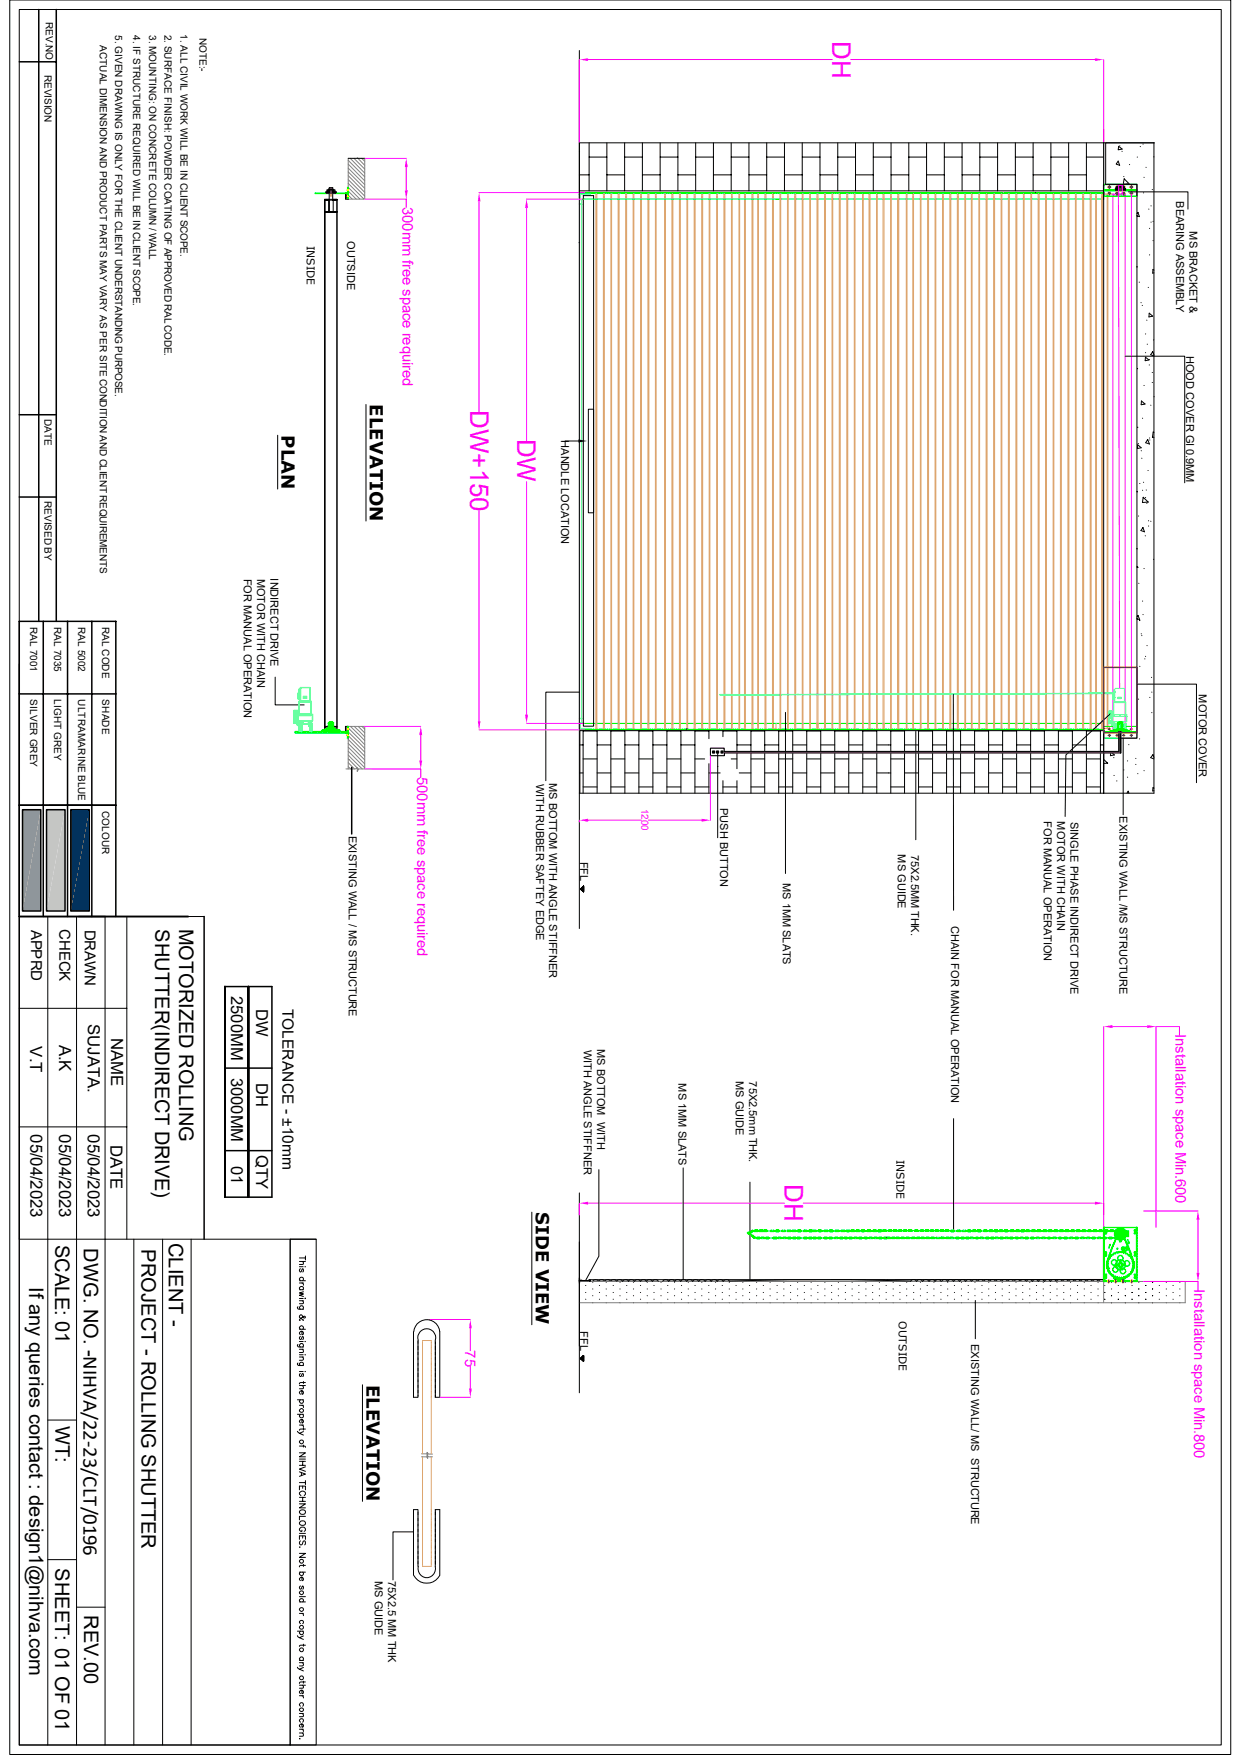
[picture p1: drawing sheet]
<svg xmlns="http://www.w3.org/2000/svg" width="210mm" height="297mm" viewBox="0 0 210 297" stroke-linecap="round" stroke-linejoin="round" font-family="sans-serif">
<defs><g id="words">
<g font-size="4.4" fill="#f0f">
<text x="140.8" y="6.9" transform="rotate(90 140.8 6.9)">DH</text>
<text x="79.5" y="69.3" transform="rotate(90 79.5 69.3)">DW+150</text>
<text x="87.5" y="74.3" transform="rotate(90 87.5 74.3)">DW</text>
<text x="132.8" y="200.4" transform="rotate(90 132.8 200.4)">DH</text>
</g>
<g font-size="3.4">
<text x="26.2" y="157.2" transform="rotate(90 26.2 157.2)">SHUTTER(INDIRECT DRIVE)</text>
<text x="30.3" y="157.1" transform="rotate(90 30.3 157.1)">MOTORIZED ROLLING</text>
<text x="9.4" y="210.7" transform="rotate(90 9.4 210.7)">SCALE: 01</text>
<text x="14.2" y="211.3" transform="rotate(90 14.2 211.3)">DWG. NO. -NIHVA/22-23/CLT/0196</text>
<text x="23.9" y="211.5" transform="rotate(90 23.9 211.5)">PROJECT - ROLLING SHUTTER</text>
<text x="28.6" y="210.3" transform="rotate(90 28.6 210.3)">CLIENT -</text>
<text x="4.9" y="217.9" transform="rotate(90 4.9 217.9)">If any queries contact : design1@nihva.com</text>
<text x="9.4" y="241.3" transform="rotate(90 9.4 241.3)">WT:</text>
<text x="9.4" y="265.4" transform="rotate(90 9.4 265.4)">SHEET: 01 OF 01</text>
<text x="14.2" y="273.3" transform="rotate(90 14.2 273.3)">REV.00</text>
</g>
<g font-size="3">
<text x="62.6" y="68.5" transform="rotate(90 62.6 68.5)">ELEVATION</text>
<text x="47.6" y="73.7" transform="rotate(90 47.6 73.7)">PLAN</text>
<text x="90.7" y="205.1" transform="rotate(90 90.7 205.1)">SIDE VIEW</text>
<text x="62" y="234.4" transform="rotate(90 62 234.4)">ELEVATION</text>
</g>
<g font-size="2.8">
<text x="14.9" y="173.3" transform="rotate(90 14.9 173.3)">SUJATA.</text>
<text x="39.1" y="168.5" transform="rotate(90 39.1 168.5)">2500MM</text>
<text x="43.3" y="170.8" transform="rotate(90 43.3 170.8)">DW</text>
<text x="5.1" y="177.1" transform="rotate(90 5.1 177.1)">V.T</text>
<text x="10" y="176.8" transform="rotate(90 10 176.8)">A.K</text>
<text x="18.8" y="175.7" transform="rotate(90 18.8 175.7)">NAME</text>
<text x="39.1" y="182.4" transform="rotate(90 39.1 182.4)">3000MM</text>
<text x="43.3" y="183.3" transform="rotate(90 43.3 183.3)">DH</text>
<text x="5.2" y="191.9" transform="rotate(90 5.2 191.9)">05/04/2023</text>
<text x="10" y="191.9" transform="rotate(90 10 191.9)">05/04/2023</text>
<text x="14.9" y="191.9" transform="rotate(90 14.9 191.9)">05/04/2023</text>
<text x="18.7" y="193.8" transform="rotate(90 18.7 193.8)">DATE</text>
<text x="39.1" y="197.3" transform="rotate(90 39.1 197.3)">01</text>
<text x="43.3" y="195.4" transform="rotate(90 43.3 195.4)">QTY</text>
</g>
<text font-size="2.6" x="47.8" y="170.7" transform="rotate(90 47.8 170.7)">TOLERANCE - ±10mm</text>
<g font-size="2.5" fill="#f0f">
<text x="68.1" y="35.1" transform="rotate(90 68.1 35.1)">300mm free space required</text>
<text x="70.6" y="131.5" transform="rotate(90 70.6 131.5)">500mm free space required</text>
<text x="198.9" y="175" transform="rotate(90 198.9 175)">Installation space Min.600</text>
<text x="202.1" y="218.1" transform="rotate(90 202.1 218.1)">Installation space Min.800</text>
<text x="78.7" y="228.5" transform="rotate(90 78.7 228.5)">75</text>
</g>
<g font-size="2.5">
<text x="5.2" y="157.3" transform="rotate(90 5.2 157.3)">APPRD</text>
<text x="10.1" y="157.2" transform="rotate(90 10.1 157.2)">CHECK</text>
<text x="14.4" y="157.3" transform="rotate(90 14.4 157.3)">DRAWN</text>
</g>
<g font-size="1.9">
<text x="199" y="34" transform="rotate(90 199 34)">BEARING ASSEMBLY</text>
<text x="58.8" y="40.8" transform="rotate(90 58.8 40.8)">OUTSIDE</text>
<text x="201.3" y="39.2" transform="rotate(90 201.3 39.2)">MS BRACKET &amp;</text>
<text x="200.7" y="60.2" transform="rotate(90 200.7 60.2)">HOOD COVER GI 0.9MM</text>
<text x="95" y="74.5" transform="rotate(90 95 74.5)">HANDLE LOCATION</text>
<text x="41.3" y="97.9" transform="rotate(90 41.3 97.9)">FOR MANUAL OPERATION</text>
<text x="43.5" y="97.9" transform="rotate(90 43.5 97.9)">MOTOR WITH CHAIN</text>
<text x="45.8" y="97.9" transform="rotate(90 45.8 97.9)">INDIRECT DRIVE</text>
<text x="202.9" y="117.5" transform="rotate(90 202.9 117.5)">MOTOR COVER</text>
<text x="90.7" y="132.6" transform="rotate(90 90.7 132.6)">WITH RUBBER SAFTEY EDGE</text>
<text x="93" y="132.5" transform="rotate(90 93 132.5)">MS BOTTOM WITH ANGLE STIFFNER</text>
<text x="121.9" y="136.7" transform="rotate(90 121.9 136.7)">PUSH BUTTON</text>
<text x="59.1" y="141.4" transform="rotate(90 59.1 141.4)">EXISTING WALL / MS STRUCTURE</text>
<text x="176.7" y="139" transform="rotate(90 176.7 139)">FOR MANUAL OPERATION</text>
<text x="178.9" y="139" transform="rotate(90 178.9 139)">MOTOR WITH CHAIN</text>
<text x="181.1" y="139.1" transform="rotate(90 181.1 139.1)">SINGLE PHASE INDIRECT DRIVE</text>
<text x="189.5" y="138.1" transform="rotate(90 189.5 138.1)">EXISTING WALL /MS STRUCTURE</text>
<text x="98.2" y="145.8" transform="rotate(90 98.2 145.8)">FFL</text>
<text x="132.5" y="149.4" transform="rotate(90 132.5 149.4)">MS 1MM SLATS</text>
<text x="151.9" y="144.6" transform="rotate(90 151.9 144.6)">MS GUIDE</text>
<text x="154.2" y="144.7" transform="rotate(90 154.2 144.7)">75X2.5MM THK.</text>
<text x="160.9" y="156.7" transform="rotate(90 160.9 156.7)">CHAIN FOR MANUAL OPERATION</text>
<text x="98.8" y="177.6" transform="rotate(90 98.8 177.6)">WITH ANGLE STIFFNER</text>
<text x="101" y="177.5" transform="rotate(90 101 177.5)">MS BOTTOM WITH</text>
<text x="114.8" y="183.3" transform="rotate(90 114.8 183.3)">MS 1MM SLATS</text>
<text x="124.5" y="182.9" transform="rotate(90 124.5 182.9)">MS GUIDE</text>
<text x="126.8" y="183" transform="rotate(90 126.8 183)">75X2.5mm THK.</text>
<text x="98.2" y="225.3" transform="rotate(90 98.2 225.3)">FFL</text>
<text x="164.4" y="227.5" transform="rotate(90 164.4 227.5)">EXISTING WALL/ MS STRUCTURE</text>
<text x="63.5" y="267.5" transform="rotate(90 63.5 267.5)">MS GUIDE</text>
<text x="65.7" y="267.6" transform="rotate(90 65.7 267.6)">75X2.5 MM THK</text>
</g>
<g font-size="1.8">
<text x="51.9" y="41.6" transform="rotate(90 51.9 41.6)">INSIDE</text>
<text x="151.7" y="196.3" transform="rotate(90 151.7 196.3)">INSIDE</text>
<text x="152.1" y="223.6" transform="rotate(90 152.1 223.6)">OUTSIDE</text>
</g>
<g font-size="1.7">
<text x="7.7" y="3.7" transform="rotate(90 7.7 3.7)">REV.NO</text>
<text x="19.5" y="6" transform="rotate(90 19.5 6)">5. GIVEN DRAWING IS ONLY FOR THE CLIENT UNDERSTANDING PURPOSE.</text>
<text x="22.5" y="5.9" transform="rotate(90 22.5 5.9)">4. IF STRUCTURE REQUIRED WILL BE IN CLIENT SCOPE.</text>
<text x="25.2" y="5.9" transform="rotate(90 25.2 5.9)">3. MOUNTING: ON CONCRETE COLUMN / WALL</text>
<text x="27.9" y="5.9" transform="rotate(90 27.9 5.9)">2. SURFACE FINISH: POWDER COATING OF APPROVED RAL CODE.</text>
<text x="30.6" y="5.8" transform="rotate(90 30.6 5.8)">1. ALL CIVIL WORK WILL BE IN CLIENT SCOPE.</text>
<text x="16.9" y="7.6" transform="rotate(90 16.9 7.6)">ACTUAL DIMENSION AND PRODUCT PARTS MAY VARY AS PER SITE CONDITION AND CLIENT REQUIREMENTS</text>
<text x="33.7" y="6.4" transform="rotate(90 33.7 6.4)">NOTE:-</text>
<text x="7.5" y="12.6" transform="rotate(90 7.5 12.6)">REVISION</text>
<text x="7.5" y="70.9" transform="rotate(90 7.5 70.9)">DATE</text>
<text x="7.5" y="84.7" transform="rotate(90 7.5 84.7)">REVISED BY</text>
<text x="5.1" y="106" transform="rotate(90 5.1 106)">RAL 7001</text>
<text x="9.2" y="106" transform="rotate(90 9.2 106)">RAL 7035</text>
<text x="13.3" y="106" transform="rotate(90 13.3 106)">RAL 5002</text>
<text x="17.3" y="106" transform="rotate(90 17.3 106)">RAL CODE</text>
<text x="5.1" y="118.4" transform="rotate(90 5.1 118.4)">SILVER GREY</text>
<text x="9.1" y="118.3" transform="rotate(90 9.1 118.3)">LIGHT GREY</text>
<text x="13.3" y="118.3" transform="rotate(90 13.3 118.3)">ULTRAMARINE BLUE</text>
<text x="17.3" y="118.4" transform="rotate(90 17.3 118.4)">SHADE</text>
<text x="17.3" y="137.2" transform="rotate(90 17.3 137.2)">COLOUR</text>
</g>
<text font-size="1.7" fill="#f0f" x="108.5" y="136.9" transform="rotate(90 108.5 136.9)">1200</text>
</g></defs>
<g fill="none" stroke="#dda56e" stroke-width=".17">
<path d="M100.8 33v-.1h.2v.1M100.8 33.1v.1M100.8 33.3v.1M100.8 33.5v89.1M101 33.1v.1M101 33.3v.1M101 33.5v89.1M102.1 33v-.1h.2v.1M102.1 33.1v.1M102.1 33.3v.1M102.1 33.5v89.1M102.3 33.1v.1"/>
<path d="M102.3 33.3v.1M102.3 33.5v89.1M103.4 33v-.1h.1v.1M103.4 33.1v.1M103.4 33.3v.1M103.4 33.5v89.1M103.5 33.1v.1M103.5 33.3v.1M103.5 33.5v89.1M104.6 33v-.1h.2v.1M104.6 33.1v.1M104.6 33.3v.1"/>
<path d="M104.6 33.5v89.1M104.8 33.1v.1M104.8 33.3v.1M104.8 33.5v89.1M105.9 33v-.1h.1v.1M105.9 33.1v.1M105.9 33.3v.1M105.9 33.5v89.1M106 33.1v.1M106 33.3v.1M106 33.5v89.1M107.1 33v-.1h.2v.1"/>
<path d="M107.1 33.1v.1M107.1 33.3v.1M107.1 33.5v89.1M107.3 33.1v.1M107.3 33.3v.1M107.3 33.5v89.1M108.4 33v-.1h.1v.1M108.4 33.1v.1M108.4 33.3v.1M108.4 33.5v89.1M108.5 33.1v.1M108.5 33.3v.1"/>
<path d="M108.5 33.5v89.1M109.6 33v-.1h.2v.1M109.6 33.1v.1M109.6 33.3v.1M109.6 33.5v89.1M109.8 33.1v.1M109.8 33.3v.1M109.8 33.5v89.1M110.9 33v-.1h.1v.1M110.9 33.1v.1M110.9 33.3v.1M110.9 33.5v89.1"/>
<path d="M111 33.1v.1M111 33.3v.1M111 33.5v89.1M133.3 33.7v88.7M133.4 33.7v88.7M134.5 33.7v88.7M134.7 33.7v88.7M135.8 33.7v88.7M135.9 33.7v88.7M137 33.7v88.7M137.2 33.7v88.7M138.3 33.7v83.8"/>
<path d="M138.4 33.7v83.8M146 33.8v88.5M146.1 33.8v88.5M148.3 33.7v88.7M148.5 33.7v88.7M149.4 33.7v88.7M149.6 33.7v89.6M150.7 33.7v88.7M150.8 33.7v88.7M151.9 33.7v88.7M152.1 33.7v88.7M153.4 32.9v.8"/>
<path d="M153.4 33.8v88.5M153.5 32.9v90.4M164.4 33v-.1h.1v.1M164.4 33.1v.1M164.4 33.3v.1M164.4 33.5v89.1M164.5 33.1v.1M164.5 33.3v.1M164.5 33.5v89.1M165.7 33v-.1h.1v.1M165.7 33.1v.1M165.7 33.3v.1"/>
<path d="M165.7 33.5v89.1M165.8 33.1v.1M165.8 33.3v.1M165.8 33.5v89.1M166.9 33v-.1h.1v.1M166.9 33.1v.1M166.9 33.3v.1M166.9 33.5v89.1M167 33.1v.1M167 33.3v.1M167 33.5v89.1M168.1 33v-.1h.2v.1"/>
<path d="M168.1 33.1v.1M168.1 33.3v.1M168.1 33.5v89.1M168.3 33.1v.1M168.3 33.3v.1M168.3 33.5v89.1M169.4 33.1v-.2h.1v.2M169.4 33.1v.2M169.4 33.4v.1M169.4 33.6v89M169.5 33.1v.2M169.5 33.4v.1"/>
<path d="M169.5 33.6v89M169.8 32.6h.1M170.6 33v-.1h.2v.1M170.6 33.1v.1M170.6 33.3v.1M170.6 33.5v89.1M170.8 33.1v.1M170.8 33.3v.1M170.8 33.5v89.1M171.9 33v-.1h.2v.1M171.9 33.1v.1M171.9 33.3v.1"/>
<path d="M171.9 33.5v89.1M172.1 33.1v.1M172.1 33.3v.1M172.1 33.5v89.1M173.2 33v-.1h.1v.1M173.2 33.1v.1M173.2 33.3v.1M173.2 33.5v89.1M173.3 33.1v.1M173.3 33.3v.1M173.3 33.5v89.1M174.5 33v-.1h.1v.1"/>
<path d="M174.5 33.1v.1M174.5 33.3v.1M174.5 33.5v89.1M174.6 33.1v.1M174.6 33.3v.1M174.6 33.5v89.1M175.7 33v-.1h.2v.1M175.7 33.1v.1M175.7 33.3v.1M175.7 33.5v89.1M175.9 33.1v.1M175.9 33.3v.1"/>
<path d="M175.9 33.5v89.1M177 33v-.1h.1v.1M177 33.1v.1M177 33.3v.1M177 33.5v89.1M177.1 33.1v.1M177.1 33.3v.1M177.1 33.5v89.1M178.2 33v-.1h.2v.1M178.2 33.1v.1M178.2 33.3v.1M178.2 33.5v89.1"/>
<path d="M178.4 33.1v.1M178.4 33.3v.1M178.4 33.5v89.1M179.5 33v-.1h.1v.1M179.5 33.1v.1M179.5 33.3v.1M179.5 33.5v89.1M179.6 33.1v.1M179.6 33.3v.1M179.6 33.5v89.1M180.7 33v-.1h.2v.1M180.7 33.1v.1"/>
<path d="M180.7 33.3v.1M180.7 33.5v89.1M180.9 33.1v.1M180.9 33.3v.1M180.9 33.5v89.1M182 33v-.1h.1v.1M182 33.1v.1M182 33.3v.1M182 33.5v89.1M182.1 33.1v.1M182.1 33.3v.1M182.1 33.5v89.1"/>
<path d="M183.2 33v-.1h.2v.1M183.2 33.1v.1M183.2 33.3v.1M183.2 33.5v89.1M183.4 33.1v.1M183.4 33.3v.1M183.4 33.5v89.1M184.5 33v-.1h.2v.1M184.5 33.1v.1M184.5 33.3v.1M184.5 33.5v89.1M184.7 33.1v.1"/>
<path d="M184.7 33.3v.1M184.7 33.5v89.1M185.4 33v-.1h.1v.1M185.4 33.1v.1M185.4 33.3v.1M185.4 33.5v89.1M185.5 33.1v.1M185.5 33.3v.1M185.5 33.5v89.1M186.4 33v-.1h.2v.1M186.4 33.1v.1M186.4 33.3v.1"/>
<path d="M186.4 33.5v89.1M186.6 33.1v.1M186.6 33.3v.1M186.6 33.5v89.1M187.4 32.9v90.4M187.5 32.9v90.4M138.3 117.6v4.7M100.8 122.6v.2M100.8 122.9v.1M100.8 123.1v.2h.2v-.2M101 122.6v.2M101 122.9v.1"/>
<path d="M102.1 122.6v.2M102.1 122.9v.1M102.1 123.1v.2h.2v-.2M102.3 122.6v.2M102.3 122.9v.1M103.4 122.6v.2M103.4 122.9v.1M103.4 123.1v.2h.1v-.2M103.5 122.6v.2M103.5 122.9v.1M104.6 122.6v.2M104.6 122.9v.1"/>
<path d="M104.6 123.1v.2h.2v-.2M104.8 122.6v.2M104.8 122.9v.1M105.9 122.6v.2M105.9 122.9v.1M105.9 123.1v.2h.1v-.2M106 122.6v.2M106 122.9v.1M107.1 122.6v.2M107.1 122.9v.1M107.1 123.1v.2h.2v-.2M107.3 122.6v.2"/>
<path d="M107.3 122.9v.1M108.4 122.6v.2M108.4 122.9v.1M108.4 123.1v.2h.1v-.2M108.5 122.6v.2M108.5 122.9v.1M109.6 122.6v.2M109.6 122.9v.1M109.6 123.1v.2h.2v-.2M109.8 122.6v.2M109.8 122.9v.1M110.9 122.6v.2"/>
<path d="M110.9 122.9v.1M110.9 123.1v.2h.1v-.2M111 122.6v.2M111 122.9v.1M131.3 122.4v.9M153.4 122.4v.9M164.4 122.6v.2M164.4 122.9v.1M164.4 123.1v.2h.1v-.2M164.5 122.6v.2M164.5 122.9v.1M165.7 122.6v.2"/>
<path d="M165.7 122.9v.1M165.7 123.1v.2h.1v-.2M165.8 122.6v.2M165.8 122.9v.1M166.9 122.6v.2M166.9 122.9v.1M166.9 123.1v.2h.1v-.2M167 122.6v.2M167 122.9v.1M168.1 122.6v.2M168.1 122.9v.1M168.1 123.1v.2h.2v-.2"/>
<path d="M168.3 122.6v.2M168.3 122.9v.1M169.4 122.6v.2M169.4 122.9v.1M169.4 123.1v.2h.1v-.2M169.5 122.6v.2M169.5 122.9v.1M170.6 122.6v.2M170.6 122.9v.1M170.6 123.1v.2h.2v-.2M170.8 122.6v.2M170.8 122.9v.1"/>
<path d="M171.9 122.6v.2M171.9 122.9v.1M171.9 123.1v.2h.2v-.2M172.1 122.6v.2M172.1 122.9v.1M173.2 122.6v.2M173.2 122.9v.1M173.2 123.1v.2h.1v-.2M173.3 122.6v.2M173.3 122.9v.1M174.5 122.6v.2M174.5 122.9v.1"/>
<path d="M174.5 123.1v.2h.1v-.2M174.6 122.6v.2M174.6 122.9v.1M175.7 122.6v.2M175.7 122.9v.1M175.7 123.1v.2h.2v-.2M175.9 122.6v.2M175.9 122.9v.1M177 122.6v.2M177 122.9v.1M177 123.1v.2h.1v-.2M177.1 122.6v.2"/>
<path d="M177.1 122.9v.1M178.2 122.6v.2M178.2 122.9v.1M178.2 123.1v.2h.2v-.2M178.4 122.6v.2M178.4 122.9v.1M179.5 122.6v.2M179.5 122.9v.1M179.5 123.1v.2h.1v-.2M179.6 122.6v.2M179.6 122.9v.1M180.7 122.6v.2"/>
<path d="M180.7 122.9v.1M180.7 123.1v.2h.2v-.2M180.9 122.6v.2M180.9 122.9v.1M182 122.6v.2M182 122.9v.1M182 123.1v.2h.1v-.2M182.1 122.6v.2M182.1 122.9v.1M183.2 122.6v.2M183.2 122.9v.1M183.2 123.1v.2h.2v-.2"/>
<path d="M183.4 122.6v.2M183.4 122.9v.1M184.5 122.6v.2M184.5 122.9v.1M184.5 123.1v.2h.2v-.2M184.7 122.6v.2M184.7 122.9v.1M185.4 123.1v.2h.1v-.2M185.4 122.6v.2M185.4 122.9v.1M185.5 122.6v.2M185.5 122.9v.1"/>
<path d="M186.4 122.6v.2M186.4 122.9v.1M186.4 123.1v.2h.2v-.2M186.6 122.6v.2M186.6 122.9v.1"/>
</g>
<g fill="none" stroke="#0f0" stroke-width=".17">
<path d="M98.1 32.9v.1M98.1 33.1v.1M98.1 33.2v.2M98.1 33.4v.1M98.1 33.6v.1M98.3 32.7l-.2 .1M98.4 32.7h.2M98.7 32.7h.2M99 32.7h.3M99.4 32.7h.2M99.7 32.7h.2M100 32.7h.2"/>
<path d="M100.4 32.7h.2M100.7 32.7h.2M101 32.7h.3M101.4 32.7h.2M101.7 32.7h.2M102 32.7h.2M102.4 32.7h.2M102.7 32.7h.2M103 32.7h.3M103.4 32.7h.2M103.7 32.7h.2M104 32.7h.3"/>
<path d="M104.4 32.7h.2M104.7 32.7h.2M105 32.7h.2M105.4 32.7h.2M105.7 32.7h.2M106 32.7h.3M106.3 32.7h.3M106.7 32.7h.2M107 32.7h.2M107.4 32.7h.2M107.7 32.7h.2M108 32.7h.2"/>
<path d="M108.4 32.7h.2M108.7 32.7h.2M109 32.7h.3M109.3 32.7h.3M109.7 32.7h.2M110 32.7h.2M110.4 32.7h.2M110.7 32.7h.2M111 32.7h.3M111.3 32.7h.3M111.7 32.7h.2M112 32.7h.2"/>
<path d="M112.4 32.7h.2M112.7 32.7h.2M113 32.7h.2M113.4 32.7h.2M113.7 32.7h.2M114 32.7h.2M114.3 32.7h.3M114.7 32.7h.2M115 32.7h.2M115.4 32.7h.2M115.7 32.7h.2M116 32.7h.2"/>
<path d="M116.3 32.7h.2M116.7 32.7h.2M117 32.7h.2M117.3 32.7h.3M117.7 32.7h.2M118 32.7h.2M118.3 32.7h.3M118.7 32.7h.2M119 32.7h.2M119.3 32.7h.2M119.7 32.7h.2M120 32.7h.2"/>
<path d="M120.4 32.7h.2M120.6 32.7h.3M121 32.7h.2M121.3 32.7h.2M121.7 32.7h.2M122 32.7h.2M122.3 32.7h.3M122.7 32.7h.2M123 32.7h.2M123.3 32.7h.3M123.7 32.7h.2M124 32.7h.2"/>
<path d="M124.3 32.7h.2M124.7 32.7h.2M125 32.7h.2M125.3 32.7h.3M125.6 32.7h.3M126 32.7h.2M126.3 32.7h.2M126.7 32.7h.2M127 32.7h.2M127.3 32.7h.3M127.7 32.7h.2M128 32.7h.2"/>
<path d="M128.3 32.7h.2M128.7 32.7h.2M129 32.7h.2M129.3 32.7h.2M129.7 32.7h.2M130 32.7h.2M130.3 32.7h.3M130.6 32.7h.3M131 32.7h.2M131.3 32.7h.2M131.3 33.7h22.1M131.7 32.7h.2"/>
<path d="M132 32.7h.2M132.3 32.7h.2M132.6 32.7h.3M133 32.7h.2M133.3 32.7h.2M133.6 32.7h.3M134 32.7h.2M134.3 32.7h.2M134.7 32.7h.2M135 32.7h.2M135.3 32.7h.3M135.6 32.7h.2"/>
<path d="M136 32.7h.2M136.3 32.7h.2M136.7 32.7h.2M137 32.7h.2M137.3 32.7h.2M137.6 32.7h.3M138 32.7h.2M138.3 32.7h.2M138.6 32.7h.3M139 32.7h.2M139.3 32.7h.2M139.7 32.7h.2"/>
<path d="M140 32.7h.2M140.3 32.7h.2M140.6 32.7h.2M141 32.7h.2M141.3 32.7h.2M141.6 32.7h.3M142 32.7h.2M142.3 32.7h.2M142.6 32.7h.3M143 32.7h.2M143.3 32.7h.2M143.6 32.7h.2"/>
<path d="M144 32.7h.2M144.3 32.7h.2M144.6 32.7h.3M144.9 32.7h.3M145.3 32.7h.2M145.6 32.7h.2M146 32.7h.2M146.3 32.7h.2M146.6 32.7h.3M146.9 32.7h.3M147.3 32.7h.2M147.6 32.7h.2"/>
<path d="M148 32.7h.2M148.3 32.7h.2M148.6 32.7h.2M149 32.7h.2M149.3 32.7h.2M149.6 32.7h.3M149.9 32.7h.3M150.3 32.7h.2M150.6 32.7h.2M151 32.7h.2M151.3 32.7h.2M151.6 32.7h.2"/>
<path d="M151.9 32.7h.3M152.3 32.7h.2M152.6 32.7h.2M153 32.7h.2M153.3 32.7h.2M153.5 33.7h33.3v-1.1h-88.8v1.1M153.6 32.7h.2M154 32.7h.2M154.3 32.7h.2M154.6 32.7h.3M154.9 32.7h.3M155.3 32.7h.2"/>
<path d="M155.6 32.7h.2M156 32.7h.2M156.3 32.7h.2M156.6 32.7h.2M156.9 32.7h.3M157.3 32.7h.2M157.6 32.7h.2M157.9 32.7h.3M158.3 32.7h.2M158.6 32.7h.2M158.9 32.7h.3M159.3 32.7h.2"/>
<path d="M159.6 32.7h.2M159.9 32.7h.2M160.3 32.7h.2M160.6 32.7h.2M161 32.7h.2M161.3 32.7h.2M161.6 32.7h.2M161.9 32.7h.2M162.3 32.7h.2M162.6 32.7h.2M162.9 32.7h.3M163.3 32.7h.2"/>
<path d="M163.6 32.7h.2M163.9 32.7h.3M164.3 32.7h.2M164.6 32.7h.2M164.9 32.7h.2M165.3 32.7h.2M165.6 32.7h.2M165.9 32.7h.3M166.2 32.7h.3M166.6 32.7h.2M166.9 32.7h.2M167.3 32.7h.2"/>
<path d="M167.6 32.7h.2M167.9 32.7h.2M168.3 32.7h.2M168.6 32.7h.2M168.9 32.7h.3M169.2 32.7h.3M169.6 32.7h.2M169.9 32.7h.2M170.3 32.7h.2M170.6 32.7h.2M170.9 32.7h.3M171.2 32.7h.3"/>
<path d="M171.6 32.7h.2M171.9 32.7h.2M172.3 32.7h.2M172.6 32.7h.2M172.9 32.7h.2M173.3 32.7h.2M173.6 32.7h.2M173.9 32.7h.2M174.2 32.7h.3M174.6 32.7h.2M174.9 32.7h.2M175.3 32.7h.2"/>
<path d="M175.6 32.7h.2M175.9 32.7h.2M176.2 32.7h.3M176.6 32.7h.2M176.9 32.7h.2M177.2 32.7h.3M177.6 32.7h.2M177.9 32.7h.2M178.2 32.7h.3M178.6 32.7h.2M178.9 32.7h.2M179.2 32.7h.3"/>
<path d="M179.6 32.7h.2M179.9 32.7h.2M180.3 32.7h.2M180.6 32.7h.2M180.9 32.7h.2M181.2 32.7h.2M181.6 32.7h.2M181.9 32.7h.2M182.2 32.7h.3M182.6 32.7h.2M182.9 32.7h.2M183.2 32.7h.3"/>
<path d="M183.6 32.7h.2M183.9 32.7h.2M184.2 32.7h.2M184.6 32.7h.2M184.9 32.7h.2M185.3 32.7h.2M185.5 32.7h.3M185.9 32.7h.2M186.2 32.7h.2M186.6 32.7h.1v1M98.1 122.6v.1M98.1 122.8v.1"/>
<path d="M98.1 122.9v.2M98.1 123.1v.1M98.1 123.3v.1h.2M98.1 122.4v.1M98.4 123.4h.2M98.7 123.4h.2M99 123.4h.3M99.4 123.4h.2M99.7 123.4h.2M100 123.4h.2M100.4 123.4h.2M100.7 123.4h.2"/>
<path d="M101 123.4h.3M101.4 123.4h.2M101.7 123.4h.2M102 123.4h.2M102.4 123.4h.2M102.7 123.4h.2M103 123.4h.3M103.4 123.4h.2M103.7 123.4h.2M104 123.4h.3M104.4 123.4h.2M104.7 123.4h.2"/>
<path d="M105 123.4h.2M105.4 123.4h.2M105.7 123.4h.2M106 123.4h.3M106.3 123.4h.3M106.7 123.4h.2M107 123.4h.2M107.4 123.4h.2M107.7 123.4h.2M108 123.4h.2M108.4 123.4h.2M108.7 123.4h.2"/>
<path d="M109 123.4h.3M109.3 123.4h.3M109.7 123.4h.2M110 123.4h.2M110.4 123.4h.2M110.7 123.4h.2M111 123.4h.3M111.3 123.4h.3M111.7 123.4h.2M112 123.4h.2M112.4 123.4h.2M112.7 123.4h.2"/>
<path d="M113 123.4h.2M113.4 123.4h.2M113.7 123.4h.2M114 123.4h.2M114.3 123.4h.3M114.7 123.4h.2M115 123.4h.2M115.4 123.4h.2M115.7 123.4h.2M116 123.4h.2M116.3 123.4h.2M116.7 123.4h.2"/>
<path d="M117 123.4h.2M117.3 123.4h.3M117.7 123.4h.2M118 123.4h.2M118.3 123.4h.3M118.7 123.4h.2M119 123.4h.2M119.3 123.4h.2M119.7 123.4h.2M120 123.4h.2M120.4 123.4h.2M120.7 123.4h.2"/>
<path d="M121 123.4h.2M121.3 123.4h.2M121.7 123.4h.2M122 123.4h.2M122.3 123.4h.3M122.7 123.4h.2M123 123.4h.2M123.3 123.4h.3M123.7 123.4h.2M124 123.4h.2M124.3 123.4h.2M124.7 123.4h.2"/>
<path d="M125 123.4h.2M125.3 123.4h.3M125.6 123.4h.3M126 123.4h.2M126.3 123.4h.2M126.7 123.4h.2M127 123.4h.2M127.3 123.4h.3M127.7 123.4h.2M128 123.4h.2M128.3 123.4h.2M128.7 123.4h.2"/>
<path d="M129 123.4h.2M129.3 123.4h.2M129.7 123.4h.2M130 123.4h.2M130.3 123.4h.3M130.6 123.4h.3M130.9 122.4h-32.9v1.1h88.8M131 123.4h.2M131.1 122.4h22.3M131.3 123.4h.2M131.7 123.4h.2M132 123.4h.2"/>
<path d="M132.3 123.4h.2M132.6 123.4h.3M133 123.4h.2M133.3 123.4h.2M133.6 123.4h.3M134 123.4h.2M134.3 123.4h.2M134.7 123.4h.2M135 123.4h.2M135.3 123.4h.3M135.6 123.4h.2M136 123.4h.2"/>
<path d="M136.3 123.4h.2M136.7 123.4h.2M137 123.4h.2M137.3 123.4h.2M137.6 123.4h.3M138 123.4h.2M138.3 123.4h.2M138.6 123.4h.3M139 123.4h.2M139.3 123.4h.2M139.7 123.4h.2M140 123.4h.2"/>
<path d="M140.3 123.4h.2M140.6 123.4h.2M141 123.4h.2M141.3 123.4h.2M141.6 123.4h.3M142 123.4h.2M142.3 123.4h.2M142.6 123.4h.3M143 123.4h.2M143.3 123.4h.2M143.6 123.4h.2M144 123.4h.2"/>
<path d="M144.3 123.4h.2M144.6 123.4h.3M144.9 123.4h.3M145.3 123.4h.2M145.6 123.4h.2M146 123.4h.2M146.3 123.4h.2M146.6 123.4h.3M146.9 123.4h.3M147.3 123.4h.2M147.6 123.4h.2M148 123.4h.2"/>
<path d="M148.3 123.4h.2M148.6 123.4h.2M149 123.4h.2M149.3 123.4h.2M149.6 123.4h.3M149.9 123.4h.3M150.3 123.4h.2M150.6 123.4h.2M151 123.4h.2M151.3 123.4h.2M151.6 123.4h.2M151.9 123.4h.3"/>
<path d="M152.3 123.4h.2M152.6 123.4h.2M153 123.4h.2M153.3 123.4h.2M153.5 122.4h33.3M153.6 123.4h.2M154 123.4h.2M154.3 123.4h.2M154.6 123.4h.3M154.9 123.4h.3M155.3 123.4h.2M155.6 123.4h.2"/>
<path d="M156 123.4h.2M156.3 123.4h.2M156.6 123.4h.2M156.9 123.4h.3M157.3 123.4h.2M157.6 123.4h.2M157.9 123.4h.3M158.3 123.4h.2M158.6 123.4h.2M158.9 123.4h.3M159.3 123.4h.2M159.6 123.4h.2"/>
<path d="M159.9 123.4h.2M160.3 123.4h.2M160.6 123.4h.2M161 123.4h.2M161.3 123.4h.2M161.6 123.4h.2M161.9 123.4h.2M162.3 123.4h.2M162.6 123.4h.2M162.9 123.4h.3M163.3 123.4h.2M163.6 123.4h.2"/>
<path d="M163.9 123.4h.3M164.3 123.4h.2M164.6 123.4h.2M164.9 123.4h.2M165.3 123.4h.2M165.6 123.4h.2M165.9 123.4h.3M166.2 123.4h.3M166.6 123.4h.2M166.9 123.4h.2M167.3 123.4h.2M167.6 123.4h.2"/>
<path d="M167.9 123.4h.2M168.3 123.4h.2M168.6 123.4h.2M168.9 123.4h.3M169.2 123.4h.3M169.6 123.4h.2M169.9 123.4h.2M170.3 123.4h.2M170.6 123.4h.2M170.9 123.4h.3M171.2 123.4h.3M171.6 123.4h.2"/>
<path d="M171.9 123.4h.2M172.3 123.4h.2M172.6 123.4h.2M172.9 123.4h.2M173.3 123.4h.2M173.6 123.4h.2M173.9 123.4h.2M174.2 123.4h.3M174.6 123.4h.2M174.9 123.4h.2M175.3 123.4h.2M175.6 123.4h.2"/>
<path d="M175.9 123.4h.2M176.2 123.4h.3M176.6 123.4h.2M176.9 123.4h.2M177.2 123.4h.3M177.6 123.4h.2M177.9 123.4h.2M178.2 123.4h.3M178.6 123.4h.2M178.9 123.4h.2M179.2 123.4h.3M179.6 123.4h.2"/>
<path d="M179.9 123.4h.2M180.3 123.4h.2M180.6 123.4h.2M180.9 123.4h.2M181.2 123.4h.2M181.6 123.4h.2M181.9 123.4h.2M182.2 123.4h.3M182.6 123.4h.2M182.9 123.4h.2M183.2 123.4h.3M183.6 123.4h.2"/>
<path d="M183.9 123.4h.2M184.2 123.4h.2M184.6 123.4h.2M184.9 123.4h.2M185.3 123.4h.2M185.5 123.4h.3M185.9 123.4h.2M186.2 123.4h.2M186.7 122.4v1h-.1M186.6 209.5l.1-.1h.5l.1 .1-.1 .1 .1-.1-.1-.1-.6 .1 .2 .1h.4h-.5zM187 208.2h.5l.1 .1-.1 .1h-.5l-.1-.1zM187 208.2h.4l.1 .1-.5 .1-.1-.1z"/>
<path d="M187.3 209.5h.3M187.6 208.3h.2M187.6 209.5l.1 .1-.1-.1M187.7 209.4l.5 .1-.1 .1h-.4h.5l.1-.1M187.8 208.3l.1-.1h.5l.1 .1M187.8 208.3l.1 .1h.5l.1-.1M187.9 208.4h.5M188.3 209.5l-.1-.1h-.5l-.1 .1M188.3 209.5h.2M188.5 209.5l.1-.1h.5l.1 .1-.1 .1 .1-.1-.1-.1h-.5v.1v.1zM188.6 209.6h.5zM188.8 208.2h.5l.1 .1-.1 .1-.8-.1"/>
<path d="M188.9 208.2h.4l.1 .1-.1 .1-.5-.1M189.4 208.2a.63 .63 0 0 1 .8 .5 .63 .63 0 0 1-.6 .8"/>
</g>
<path d="M186.8 31.2v1.7h1.6M187.5 123.3h-.7v1.6" fill="none" stroke="#b88a5c" stroke-width=".17"/>
<path d="M89.1 33.7h9.7M89.1 35.2v39.4M188.3 32.9h2.1v90.6h-2.1zM188.3 33h2.1M189.1 32.9l-.1 .1M89.1 81.5v39.4M89.1 122.4h9.7M188.3 123.3h2.1" fill="none" stroke="#f0f" stroke-width=".17"/>
<path d="M189.7 32.9v.1" fill="none" stroke="#b85c8a" stroke-width=".17"/>
<g fill="none" stroke="#000" stroke-width=".17">
<path d="M98 8.6v148.5M54.9 35.9h.1M54.9 33.7l.2 .2M54.9 33.8l.1 .1M54.9 33.7h2.1v89.5h-2.1zM54.9 35.9h2.1M55 33.7l.2 .2M55 35.8l.2 .1M55.1 33.7l.1 .2M55.1 35.8l.2 .1M55.1 33.9l-.1-.2v89.5M55.1 35.9l-.1-.1 .2 .1"/>
<path d="M55.2 35.8l.2 .1M55.2 33.7l.1 .2M55.2 33.7l.2 .2M55.2 33.9l-.1-.2 .2 .2M55.2 35.8l.2 .1-.1-.1M55.3 33.7l.2 .2M55.3 35.8l.2 .1M55.4 35.8l.1 .1M55.4 33.7l.1 .2-.1-.2M55.5 35.8l.1 .1M55.5 33.7l.1 .2M55.6 33.7v.1"/>
<path d="M55.6 35.8l.1 .1M55.7 35.9l-.2-.1 .2 .1M55.7 33.7l-.1 2.1h.1M55.7 33.9v2M56.3 33.9v-2.2h-.6v4.2M56.3 35.8v.1M56.3 35.9h.1M56.3 35.8l.1 .1M56.4 33.8l.1 .1M56.4 33.8v.1M56.4 33.7v2.1l.2 .1M56.4 33.7l.2 .2-.1-.2"/>
<path d="M56.5 35.8l.1 .1M56.5 33.9l-.1-.2 .2 .2M56.5 33.7l.2 .2M56.6 35.8l.1 .1M56.6 33.7l.1 .2M56.6 33.7l.2 .2M56.6 35.8l.3 .1M56.7 35.9l-.1-.1 .2 .1M56.7 35.8l.2 .1M56.8 33.7l.2 .2M56.8 35.8l.2 .1M56.9 33.7l.1 .2-.1-.2"/>
<path d="M56.9 33.9l-.2-.2 .2 .2M56.9 35.8l.1 .1-.1-.1M56.9 35.8l.1 .1M56.9 33.7l.1 .1M57 35.8v.1M57 33.9h-2.1M57 33.7h.1M57.1 35.8h-2.2l.2 .1M58.5 32.6h.4v1.1h-.4zM58.5 32.9v.1M58.5 33.1v.1M58.5 33.2v.2"/>
<path d="M58.5 33.4v.1M58.5 33.6v.1M58.7 32.7l-.2 .1M58.7 32.7l.1 .1M58.8 32.9v.1M58.8 33.1v.1M58.8 33.2v.2M58.8 33.4v.1M58.8 33.6v.1M58.9 31.7v2h-.1M98 25.6h.1M175.3 32.6h.1"/>
<path d="M47 73.7v9.1M61.9 68.5v19.7M46.6 114.6v4.7h4.9M98 117.1h-5.6v15M54.9 123h.7M54.9 122.9h.7M56.4 123h.6M56.4 122.9h.6M58.5 122.9h.4v1.1h-.4zM58.5 122.9v.1M58.5 123.1v.1M58.5 123.3v.1"/>
<path d="M58.5 123.4v.2M58.5 123.6v.1M58.5 123.8l.2 .1M58.8 122.9h.1v2M58.8 123.8l-.1 .1M58.8 122.9v.1M58.8 123.1v.1M58.8 123.3v.1M58.8 123.4v.2M58.8 123.6v.1M132.9 120.6v27.2M189.9 123.3v.5"/>
<path d="M190.1 124.9v13M90 205.1v19.1M98 216.3l.1 .4h.4M98 216.9h94.8M98 210.2v17.6M98.1 216.7l-.1 .4M99.1 217.6h.1M99.1 218.7h.1M99.1 219.9h.1M99.7 216.6l-.2 .1h-1.5M99.7 216.8h.1M99.8 216.6l.1 .1-.1 .1"/>
<path d="M100.3 217h.1M100.3 218.1h.1M100.3 219.3h.1M100.3 216.8a.63 .63 0 0 1 1 0 .63 .63 0 0 1 1 0 .63 .63 0 0 1 1 0 .63 .63 0 0 1 1.1 0 .63 .63 0 0 1 1 0 .63 .63 0 0 1 1 0M101.4 217.6h.1M101.4 218.7h.1M101.4 219.9h.1M102.6 217h.1M102.6 218.1h.1M102.6 219.3h.1M103.8 217.6h.1M103.8 218.7h.1"/>
<path d="M103.8 219.9h.1M104.9 217h.1M104.9 218.1h.1M104.9 219.3h.1M106 217.6h.1M106 218.7h.1M106 219.9h.1M106.3 216.8a.63 .63 0 0 1 1.1 0 .63 .63 0 0 1 1 0 .63 .63 0 0 1 1 0 .63 .63 0 0 1 1 0 .63 .63 0 0 1 1 0M107.2 217h.1M107.2 218.1h.1M107.2 219.3h.1M108.4 217.6h.1"/>
<path d="M108.4 218.7h.1M108.4 219.9h.1M109.5 217h.1M109.5 218.1h.1M109.5 219.3h.1M110.7 217.6h.1M110.7 218.7h.1M110.7 219.9h.1M111.8 217h.1M111.8 218.1h.1M111.8 219.3h.1M112.1 216.8a.63 .63 0 0 1 1.1 0 .63 .63 0 0 1 1 0 .63 .63 0 0 1 1 0 .63 .63 0 0 1 1 0 .63 .63 0 0 1 1 0 .63 .63 0 0 1 1 0 .72 .72 0 0 1 1.1 0 .63 .63 0 0 1 1.1 0 .63 .63 0 0 1 1 0"/>
<path d="M113 217.6h.1M113 218.7h.1M113 219.9h.1M114.1 217h.1M114.1 218.1h.1M114.1 219.3h.1M115.3 217.6h.1M115.3 218.7h.1M115.3 219.9h.1M116.5 217h.1M116.5 218.1h.1M116.5 219.3h.1"/>
<path d="M117.6 217.6h.1M117.6 218.7h.1M117.6 219.9h.1M118.7 217h.1M118.7 218.1h.1M118.7 219.3h.1M119.9 217.6h.1M119.9 218.7h.1M119.9 219.9h.1M121.1 217h.1M121.1 218.1h.1M121.1 219.3h.1"/>
<path d="M122.2 218.7h.1M122.2 219.9h.1M122.2 217.6h.1M123.4 217h.1M123.4 218.1h.1M123.4 219.3h.1M124.5 217.6h.1M124.5 218.7h.1M124.5 219.9h.1M125.7 217h.1M125.7 218.1h.1M125.7 219.3h.1"/>
<path d="M126.8 217.6h.1M126.8 218.7h.1M126.8 219.9h.1M126.9 200.1v16.4M128 217h.1M128 218.1h.1M128 219.3h.1M129.2 217.6h.1M129.2 218.7h.1M129.2 219.9h.1M130.3 217h.1M130.3 218.1h.1"/>
<path d="M130.3 219.3h.1M131.5 217.6h.1M131.5 218.7h.1M131.5 219.9h.1M132.6 217h.1M132.6 218.1h.1M132.6 219.3h.1M133.8 217.6h.1M133.8 218.7h.1M133.8 219.9h.1M135 217h.1M135 218.1h.1"/>
<path d="M135 219.3h.1M136.1 217.6h.1M136.1 218.7h.1M136.1 219.9h.1M137.2 217h.1M137.2 218.1h.1M137.2 219.3h.1M138.4 217.6h.1M138.4 218.7h.1M138.4 219.9h.1M139.6 217h.1M139.6 218.1h.1"/>
<path d="M139.6 219.3h.1M140.7 217.6h.1M140.7 218.7h.1M140.7 219.9h.1M141.9 217h.1M141.9 218.1h.1M141.9 219.3h.1M143 217.6h.1M143 218.7h.1M143 219.9h.1M144.2 217h.1M144.2 218.1h.1"/>
<path d="M144.2 219.3h.1M145.3 217.6h.1M145.3 218.7h.1M145.3 219.9h.1M146.5 217h.1M146.5 218.1h.1M146.5 219.3h.1M147.7 217.6h.1M147.7 218.7h.1M147.7 219.9h.1M148.8 217h.1M148.8 218.1h.1"/>
<path d="M148.8 219.3h.1M149.9 217.6h.1M149.9 218.7h.1M149.9 219.9h.1M151.1 217h.1M151.1 218.1h.1M151.1 219.3h.1M152.3 217.6h.1M152.3 218.7h.1M152.3 219.9h.1M153.4 217h.1M153.4 218.1h.1"/>
<path d="M153.4 219.3h.1M154.6 217.6h.1M154.6 218.7h.1M154.6 219.9h.1M155.7 217h.1M155.7 218.1h.1M155.7 219.3h.1M156.9 217.6h.1M156.9 218.7h.1M156.9 219.9h.1M158 217h.1M158 218.1h.1"/>
<path d="M158 219.3h.1M159.2 217.6h.1M159.2 218.7h.1M159.2 219.9h.1M159.3 216.8a.63 .63 0 0 1 1.1 0 .63 .63 0 0 1 1 0 .63 .63 0 0 1 1 0 .63 .63 0 0 1 1 0 .63 .63 0 0 1 1 0 .63 .63 0 0 1 1 0 .63 .63 0 0 1 1.1 0 .63 .63 0 0 1 1 0 .63 .63 0 0 1 1 0 .63 .63 0 0 1 1 0 .63 .63 0 0 1 1 0 .63 .63 0 0 1 1 0M160.4 217h.1M160.4 218.1h.1M160.4 219.3h.1M161.5 217.6h.1M161.5 218.7h.1M161.5 219.9h.1M162.7 217h.1"/>
<path d="M162.7 218.1h.1M162.7 219.3h.1M163.8 217.6h.1M163.8 218.7h.1M163.8 219.9h.1M165 217h.1M165 218.1h.1M165 219.3h.1M166.2 217.6h.1M166.2 218.7h.1M166.2 219.9h.1M167.3 217h.1"/>
<path d="M167.3 218.1h.1M167.3 219.3h.1M168.4 217.6h.1M168.4 218.7h.1M168.4 219.9h.1M169.6 217h.1M169.6 218.1h.1M169.6 219.3h.1M170.8 217.6h.1M170.8 218.7h.1M170.8 219.9h.1M171.6 216.8a.63 .63 0 0 1 1 0 .63 .63 0 0 1 1.1 0"/>
<path d="M171.9 217h.1M171.9 218.1h.1M171.9 219.3h.1M173.1 217.6h.1M173.1 218.7h.1M173.1 219.9h.1M174.2 217h.1M174.2 218.1h.1M174.2 219.3h.1M175.4 217.6h.1M175.4 218.7h.1M175.4 219.9h.1"/>
<path d="M176.5 217h.1M176.5 218.1h.1M176.5 219.3h.1M177.7 217.6h.1M177.7 218.7h.1M177.7 219.9h.1M178.8 216.8a.63 .63 0 0 1 1 0 .63 .63 0 0 1 1 0 .63 .63 0 0 1 1 0 .63 .63 0 0 1 1 0 .63 .63 0 0 1 1.1 0 .63 .63 0 0 1 1 0 .63 .63 0 0 1 1 0 .63 .63 0 0 1 1 0M178.9 217h.1M178.9 218.1h.1M178.9 219.3h.1M180 217.6h.1M180 218.7h.1"/>
<path d="M180 219.9h.1M181.1 217h.1M181.1 218.1h.1M181.1 219.3h.1M182.3 217.6h.1M182.3 218.7h.1M182.3 219.9h.1M183.5 217h.1M183.5 218.1h.1M183.5 219.3h.1M184.6 217.6h.1M184.6 218.7h.1"/>
<path d="M184.6 219.9h.1M185.8 217h.1M185.8 218.1h.1M185.8 219.3h.1M186.9 217.6h.1M186.9 218.7h.1M186.9 219.9h.1M187 216.5l-87.2 .1M188.1 217h.1M188.1 218.1h.1M188.1 219.3h.1M189.2 217.6h.1"/>
<path d="M189.2 218.7h.1M189.2 219.9h.1M190.4 217h.1M190.4 218.1h.1M190.4 219.3h.1M191.6 217.6h.1M191.6 218.7h.1M191.6 219.9h.1M192.7 217h.1M192.7 218.1h.1M192.7 219.3h.1M193.9 217.6h.1"/>
<path d="M193.9 218.7h.1M193.9 219.9h.1M195 217h.1M195 218.1h.1M195 219.3h.1M196.2 217.6h.1M196.2 218.7h.1M196.2 219.9h.1M197.4 217h.1M197.4 218.1h.1M197.4 219.3h.1M198.5 217.6h.1"/>
<path d="M198.5 218.7h.1M198.5 219.9h.1M199.6 217h.1M199.6 218.1h.1M199.6 219.3h.1M100.3 220.5h.1M102.6 220.5h.1M104.9 220.5h.1M107.2 220.5h.1M109.5 220.5h.1M111.8 220.5h.1M114.1 220.5h.1"/>
<path d="M116.5 220.5h.1M118.7 220.5h.1M121.1 220.5h.1M123.4 220.5h.1M125.7 220.5h.1M128 220.5h.1M130.3 220.5h.1M132.6 220.5h.1M135 220.5h.1M137.2 220.5h.1M139.6 220.5h.1M141.9 220.5h.1"/>
<path d="M144.2 220.5h.1M146.5 220.5h.1M148.8 220.5h.1M151.1 220.5h.1M153.4 220.5h.1M155.7 220.5h.1M158 220.5h.1M160.4 220.5h.1M162.7 220.5h.1M165 220.5h.1M167.3 220.5h.1M169.6 220.5h.1"/>
<path d="M171.9 220.5h.1M174.2 220.5h.1M176.5 220.5h.1M178.9 220.5h.1M181.1 220.5h.1M183.5 220.5h.1M185.8 220.5h.1M188.1 220.5h.1M190.4 220.5h.1M192.7 220.5h.1M195 220.5h.1M197.4 220.5h.1"/>
<path d="M199.6 220.5h.1"/>
</g>
<path d="M98 34.5h.4l-.4 .1M98 33.8h.5v88.5h-.5M98.1 34.6v86.9M99.9 32.9h-1.9v90.4h1.9M98 121.5h.4l-.4 .1" fill="none" stroke="#0ff" stroke-width=".17"/>
<g fill="none" stroke="#808080" stroke-width=".17">
<path d="M58.9 31l2.7 2.7M58.9 31.7l2 2M58.9 32.3l1.4 1.4M58.9 26.8v6.9h2.8v-6.9M58.9 33l.7 .7M58.9 33.7h.1M58.9 27.1l2.8 2.8M58.9 27.8l2.8 2.8M58.9 28.4l2.8 2.8M58.9 29.1l2.8 2.8M58.9 29.7l2.8 2.9M58.9 30.4l2.8 2.8"/>
<path d="M59.3 26.8l2.4 2.5M59.9 26.8l1.8 1.8M60.5 26.7l1.2 1.3M61.2 26.8l.5 .5M186.8 21.8v9.4M58.5 130.1h1.7l.3-.2v.7l.2-.5h2.3M58.9 123.2l2.8 2.8M58.9 123.9l2.8 2.8M58.9 124.5l2.8 2.8M58.9 125.1l2.8 2.9M58.9 125.8l2.8 2.8M58.9 126.4l2.8 2.9"/>
<path d="M58.9 127.1l2.8 2.8M58.9 127.8l2.4 2.3M58.9 130.1v-7.2h2.8v7.2M58.9 128.4l1.5 1.5M58.9 129.1l1.1 1M58.9 129.8l.5 .3M59.3 122.9l2.4 2.4M59.9 122.9l1.8 1.8M60.5 130l.2 .2M60.6 122.9l1.1 1.1M61.3 122.9l.4 .5M98 216.9h102.6v3.6h-102.6"/>
<path d="M186.8 216.9v3.6"/>
</g>
<g fill="#f0f">
<path d="M89.1 33.7l.3 1.5h-.5z"/>
<path d="M88.9 120.9h.5l-.3 1.5z"/>
</g>
<path d="M98 10.1v14.1M99.5 10.1h41.3M144 10.1h41.3M186.8 10.1v22.5" fill="none" stroke="#f0f" stroke-width=".17"/>
<g fill="#f0f">
<path d="M185.3 9.9l1.5 .2-1.5 .2z"/>
<path d="M98 10.1l1.5-.2v.4z"/>
</g>
<path d="M121.4 216.8a.63 .63 0 0 1 1 0 .72 .72 0 0 1 1.1 0M123.5 216.8l10.2-.2h10.2l10.2 .2M154.1 216.8a.63 .63 0 0 1 1 0 .63 .63 0 0 1 1 0 .72 .72 0 0 1 1.1 0 .63 .63 0 0 1 1 0 .63 .63 0 0 1 1.1 0M165.1 220.1v6.5" fill="none" stroke="#000" stroke-width=".17"/>
<g fill="none" stroke="#dda56e" stroke-width=".17">
<path d="M157 33.1v.1M157 33.3v.1M157 33.5v89.1M157 33v-.1h.1v.1M157.1 33.1v.1M157.1 33.3v.1M157.1 33.5v89.1M158.2 33v-.1h.2v.1M158.2 33.1v.1M158.2 33.3v.1M158.2 33.5v89.1M158.4 33.1v.1"/>
<path d="M158.4 33.3v.1M158.4 33.5v89.1M159.5 33.1v.1M159.5 33.3v.1M159.5 33.5v89.1M159.5 33v-.1h.1v.1M159.6 33.1v.1M159.6 33.3v.1M159.6 33.5v89.1M160.7 33v-.1h.2v.1M160.7 33.1v.1M160.7 33.3v.1"/>
<path d="M160.7 33.5v89.1M160.9 33.1v.1M160.9 33.3v.1M160.9 33.5v89.1M162 33v-.1h.2v.1M162 33.1v.1M162 33.3v.1M162 33.5v89.1M162.2 33.1v.1M162.2 33.3v.1M162.2 33.5v89.1M163.3 33v-.1h.1v.1"/>
<path d="M163.3 33.1v.1M163.3 33.3v.1M163.3 33.5v89.1M163.4 33.1v.1M163.4 33.3v.1M163.4 33.5v89.1M157 122.6v.2M157 122.9v.1M157 123.1v.2h.1v-.2M157.1 122.6v.2M157.1 122.9v.1M158.2 123.1v.2h.2v-.2"/>
<path d="M158.2 122.6v.2M158.2 122.9v.1M158.4 122.6v.2M158.4 122.9v.1M159.5 122.6v.2M159.5 122.9v.1M159.5 123.1v.2h.1v-.2M159.6 122.6v.2M159.6 122.9v.1M160.7 123.1v.2h.2v-.2M160.7 122.6v.2M160.7 122.9v.1"/>
<path d="M160.9 122.6v.2M160.9 122.9v.1M162 123.1v.2h.2v-.2M162 122.6v.2M162 122.9v.1M162.2 122.6v.2M162.2 122.9v.1M163.3 122.6v.2M163.3 122.9v.1M163.3 123.1v.2h.1v-.2M163.4 122.6v.2M163.4 122.9v.1"/>
</g>
<g fill="none" stroke="#0f0" stroke-width=".17">
<path d="M53.3 32.6h5.5v.2h-5.5zM58.8 31.7h.1v2h-.1zM58.8 31.7v.1M186.8 31.2v2M49.9 123.8h8.9v.3h-8.9zM49.9 124h.1M50.2 124h.3M50.6 124h.3M51.1 124h.3M51.5 124h.3M52 124h.3M52.4 124h.3"/>
<path d="M52.9 124h.3M53.3 124h.3M53.8 124h.3M54.2 124h.3M54.7 124h.2M55.1 124h.3M55.5 124h.3M56 124h.3M56.4 124h.3M56.9 124h.2M57.3 124h.3M57.7 124h.3"/>
<path d="M58.2 124h.3M58.6 124h.2M58.8 122.9h.1v2h-.1z"/>
</g>
<g fill="none" stroke="#0ff" stroke-width=".25">
<path d="M50.5 117.3v1zM50.5 118.3h.1M50.5 117.3h.1M50.6 118.8h2.1M50.8 118.7v-2.3h1.7v2.3M50.8 117h-.2v-.3v.3h.2M50.8 117.7h-.3v.2h.3M51.2 118.7h.1M51.4 117.9h.5v.3h-.5zM51.5 118h.1M51.8 118h.1M52.2 118.7h.1"/>
<path d="M49.8 122.3h.5M49.9 120.3v2zM49.9 120.4h.3zM49.9 120.5h.1zM49.9 120.6h.1zM49.9 120.6l.3 .1zM49.9 121h.1zM49.9 121.1h.1zM49.9 121.2h.1zM49.9 121.2l.2 .1zM49.9 122.1l.3 .1zM49.9 122h.1z"/>
<path d="M49.9 121.9l.1 .1zM49.9 121.8l.3 .1zM49.9 121.5h.1zM49.9 121.4l.1 .1zM49.9 121.3h.1zM50.2 120.2v2.1M50.3 122.5h2.5v1.3h-.3v-.9h-.2v-.4M50.3 122.3v-2.1h-.5v2.2h.7v.1h-.2h.2v-.2h-.7M50.3 122.6l.3 .3M50.4 120.9h2.5v1.1h-2.5zM50.4 122.5v.1M50.4 121.1h2.5"/>
<path d="M50.6 122.5v1.3h.5v-1.3M50.6 120.9v-2.2h2l.1 2.2M50.7 122v.5M50.7 120.9l.1 .1zM50.8 122.5v-.1h.3v.1M50.8 122v.1v-.1M50.8 122.3h.3M50.8 121h.1M50.8 122.5v.1M50.8 122.6v.1M50.8 122.8v.1M50.8 122.9v.1"/>
<path d="M50.8 123v.1M50.8 123.1v.2M50.8 123.3v.1M50.8 123.4v.1M50.8 123.6v.1M50.8 123.7v.1M50.8 122.4v.1M51 122.4v.1M51 122.5v.1M51 122.6v.1M51 122.8v.1M51 122.9v.1"/>
<path d="M51 123v.1M51 123.1v.2M51 123.3v.1M51 123.4v.1M51 123.6v.1M51 123.7v.1M51.3 122.5v-.5h.9v.5M52.5 122.3h.2M52.5 122.5v-.1h.2v.1M52.5 121h.1M52.5 122.5v.1M52.5 122.6v.1"/>
<path d="M52.5 122.8v.1M52.5 122.9v.1M52.5 123v.1M52.5 123.1v.2M52.5 123.3v.1M52.5 123.4v.1M52.5 123.6v.1M52.5 123.7v.1M52.5 120.9h.1M52.5 122.4v.1M52.7 122.4v.1M52.7 122.6v.1"/>
<path d="M52.7 122.8v.1M52.7 122.9v.1M52.7 123v.1M52.7 123.1v.2M52.7 123.3v.1M52.7 123.4v.1M52.7 123.6v.1M52.7 123.7v.1M52.7 122.5v.1"/>
</g>
<path d="M56 32.2v.3M56 32.6v.2M56 32.9v.3M58.7 33.2h.3M58.7 32.2h.3M58.7 124.5h.3M58.7 123.4h.3" fill="none" stroke="#f00" stroke-width=".17"/>
<path d="M55.7 32.6v.2M56.3 32.6v.2M58.8 33.3h.1M58.8 33.1h.1M58.8 32.1h.1M58.8 32.2h.1M58.8 124.5h.1M58.8 124.4h.1M58.8 123.3h.1M58.8 123.4h.1" fill="none" stroke="#ff0" stroke-width=".17"/>
<g fill="none" stroke="#0f0" stroke-width=".25">
<path d="M55.5 123.2h1M55.8 122.3v.1M55.8 122.5v.1M55.8 122.6v.1M55.8 122.7v.1M55.8 122.9h.1M55.8 123v.1M55.8 123.1v.1M55.8 123.3v.1M55.8 123.4v.1M55.8 123.5v.1M55.8 123.7v.1"/>
<path d="M56.3 122.5v.1M56.3 122.6v.1M56.3 122.7v.1M56.3 122.9h.1M56.3 123v.1M56.3 123.1v.1M56.3 123.3v.1M56.3 123.4v.1M56.3 123.5v.1M56.3 123.7v.1M56.3 122.3v.1"/>
</g>
<g fill="#0f0">
<path d="M56.6 123.8h.9z"/>
<path d="M56.5 123.7h.1z"/>
<path d="M56.5 123.7l.1 .1z"/>
<path d="M56 123.7h.5z"/>
</g>
<g fill="none" stroke="#0f0" stroke-width=".25">
<path d="M55.5 123.3v.1h1.1v-.1M55.5 123.2v.1h1.1l-.1-.1M55.6 123.2v-.9h.2v.2h-.1v.7M55.6 122.3h.3l-.1 .2M55.7 122.3h.6M55.8 122.5v.7M55.9 122.3h-.1M56 123.4h1.1l.1 .1h-1.2l1.4 .1h-1.4M56.1 122.3h.1M56.3 122.5v.7M56.3 123.2v-.7h-.2v-.2h.3v.9M56.4 122.3h-.3l.1 .2"/>
<path d="M57.4 123.6h.1v.2l-1.5-.1 1.5 .1"/>
</g>
<g fill="#0f0">
<path d="M55.5 123.7h.5z"/>
<path d="M55.4 123.7h.1z"/>
<path d="M55.4 123.8l.1-.1z"/>
<path d="M54.5 123.8h.9z"/>
</g>
<path d="M54.6 123.6h-.1v.2l1.5-.1-1.5 .1M55.4 123.8h1.2M55.8 122.3v-.1h.5v.1M56 122.3v.9zM56 123.4h-1.1l-.1 .1h1.2l-1.4 .1h1.4" fill="none" stroke="#0f0" stroke-width=".25"/>
<path d="M55.2 32.5h1.7v.1h-1.7zM55.3 32.5v.1M55.4 32.5v-.3h1.2v.3M55.5 32.5v.1M55.6 32.5v-.5h.8v.5M55.7 32v.6M56 32v.2M56.3 32v.6M56.6 32.5v.1M56.7 32.5v.1" fill="none" stroke="#000" stroke-width=".25"/>
<path d="M55.4 32.4v.3M56 31.9v.1M56 32h.1M56 32.1v.2M56 32.3h.1M56 32.4v.2M56 32.6h.1M56 32.7v.1M56.6 32.4v.3" fill="none" stroke="#f00" stroke-width=".25"/>
<g fill="none" stroke="#000" stroke-width=".17">
<path d="M57 33.7v89.5M189.2 27.3l.3 .7-.6-.2zM189.3 24.8l.6 .4-.7 .2zM189.5 24.7h.1M189.9 25.6h.1M190.2 29.9h.1M190.2 30.3l.9 .8-1 .1zM191.1 27.9h.1M192.4 36.2l.2-.3 .2 .8-.4-.2M192.4 33.2v89.7M192.4 26.6h.1M193 24.8h.1"/>
<path d="M193.4 24.4h.1M193.5 32.6h.1M193.6 30h.1M193.9 28.3h.1M194.4 35.4h.1M194.5 38.7h.1M194.8 34.8h.1M194.8 37.6h.1M195 32.1h.1M195.1 37.5h.1M195.2 26.5h.1M192.4 45.2h.1"/>
<path d="M192.8 47.8h.1M193.1 51.2h.1M193.3 51.7h.1M193.8 56.5h.1M193.8 59.7h.1M194.1 54.2h.1M194.1 58.3h.1M194.3 48.6h.1M194.5 53l.6 .5-.7 .1zM194.5 43.1h.1M195.1 40.7h.1M195.2 57.5h.1"/>
<path d="M195.3 45.7l-.2-.1v.6h.2M192.5 62.4h.1M192.5 75.3l.6 .5-.6 .1zM192.5 72.3h.1M192.6 75.1h.1M193.1 76.3h.1M193.2 77.6h.1M193.3 70.8h.1M193.5 68.4h.1M193.6 65.2h.1M193.8 68.4l-.6-.5-.1 .6 .7-.1M193.8 60.5l.6 .4-.6 .1z"/>
<path d="M194.2 74.4l.3 .7-.6-.2zM194.3 79.6h.1M194.5 61.8h.1M194.5 60.8h.1M194.5 74.1h.1M194.6 74.5h.1M194.7 68.6h.1M195 64.7h.1M195 63h.1M195.3 73.2l-.1-.1-.2 .9h.3M195.3 60.1l-.2-.6-.4 .5 .6 .2M195.3 67.1h.1"/>
<path d="M192.4 83.1l.1 .1h-.1M192.4 95.8l.2 .2h-.2M192.4 92.9h.1M192.7 87.3h.1M192.7 98.7h.1M192.9 81.8h.1M193.3 83h.1M193.4 89.3l.3 .7-.6-.2zM193.5 84.2l.8 .8h-1zM193.5 81.6h.1M193.6 96.2h.1M193.8 90.7h.1"/>
<path d="M193.8 84.2h.1M194 82.9h.1M194.1 85.2h.1M194.4 88.1h.1M194.4 89h.1M194.7 88.2h.1M195.2 94.7h.1M192.4 104.4l.2-.3 .3 .8-.5-.2M192.7 118.3h.1M192.8 105h.1M192.9 105h.1M192.9 112.8h.1"/>
<path d="M193.1 107.3h.1M193.2 107.6h.1M193.3 101.7h.1M193.4 104h.1M193.7 111.5h.1M193.8 111.1h.1M194.1 109.3h.1M194.6 118h.1M194.9 114.6h.1M194.9 117.1h.1M155 123.8v18.3M186.8 128.5l.7 .7h-.7"/>
<path d="M188 127.4l-.1 .5 .7-.1-.4-.4M188.5 128.2h.1M188.5 131.2h.1M189 132.2h.1M190.2 130.3h.1M190.7 134.2l.2-.3 .2 .3M190.8 131.5h.1M190.8 128.8h.1M191 126h.1M192.2 128.4h.1M192.2 129.4h.1M192.4 123.8h.1"/>
<path d="M192.5 130.9h.1M192.8 125.1h.1M193.6 130.4h.1M194.9 120.6h.1M195.3 133.4l-.2-.1v.6l.2-.1M195.3 128.2l-.2-.5-.4 .5 .6 .2M98 201.9v33.8M173.7 216.8a.63 .63 0 0 1 1 0 .63 .63 0 0 1 1 0 .63 .63 0 0 1 1 0 .63 .63 0 0 1 1.1 0 .63 .63 0 0 1 1 0M70 225.4v11.1l.7-.1M70.7 226.9h.1M70.7 227v.1M70.7 227.2v.1"/>
<path d="M70.7 227.3v.2M70.7 227.5v.1M70.7 227.7v.1M70.7 227.9v.1M70.7 228v.2M70.7 228.2v.1M70.7 228.4v.1M70.7 228.6v.1M70.7 228.8v.1M70.7 228.9v.2M70.7 229.1v.1M70.7 229.3v.1"/>
<path d="M70.7 229.5v.1M70.7 229.7v.1M70.7 229.8v.2M70.7 230v.1M70.7 230.2v.1M70.7 230.4v.1M70.7 230.5v.2M70.7 230.7v.1M70.7 230.9v.1M70.7 231.1v.1M70.7 231.3v.1M70.7 231.4v.2"/>
<path d="M70.7 231.6v.1M70.7 231.8v.1M70.7 231.9v.2M70.7 232.2h.1M70.7 232.3v.2M70.7 232.5v.1M70.7 232.7v.1M70.7 232.8v.2M70.7 233v.1M70.7 233.2v.1M70.7 233.4v.1M70.7 233.6v.1"/>
<path d="M70.7 233.7v.1M70.7 233.9v.1M70.7 234.1v.1M70.7 234.3v.1M70.7 234.4v.2M70.7 234.6v.1M70.7 234.8v.1M70.7 235v.1M70.7 235.2v.1M70.7 235.3v.2M70.7 235.5v.1M70.7 235.7v.1"/>
<path d="M70.7 235.9v.1M70.7 236.1v.1M70.7 236.2v.1M73.7 227v.1M73.7 227.2v.1M73.7 227.3v.2M73.7 227.5v.1M73.7 227.7v.1M73.7 227.9v.1M73.7 228v.2M73.7 228.2v.1M73.7 228.4v.1"/>
<path d="M73.7 228.6v.1M73.7 228.8v.1M73.7 228.9v.2M73.7 229.1v.1M73.7 229.3v.1M73.7 229.5v.1M73.7 229.7v.1M73.7 229.8v.2M73.7 230v.1M73.7 230.2v.1M73.7 230.4v.1M73.7 230.5v.2"/>
<path d="M73.7 230.7v.1M73.7 230.9v.1M73.7 231.1v.1M73.7 231.3v.1M73.7 231.4v.2M73.7 231.6v.1M73.7 231.8v.1M73.7 231.9v.2M73.7 232.2h.1M73.7 232.3v.2M73.7 232.5v.1M73.7 232.7v.1"/>
<path d="M73.7 232.8v.2M73.7 233v.1M73.7 233.2v.1M73.7 233.4v.1M73.7 233.6v.1M73.7 233.7v.1M73.7 233.9v.1M73.7 234.1v.1M73.7 234.3v.1M73.7 234.4v.2M73.7 234.6v.1M73.7 234.8v.1"/>
<path d="M73.7 235v.1M73.7 235.2v.1M73.7 235.3v.2M73.7 235.5v.1M73.7 235.7v.1M73.7 235.9v.1M73.7 236.1v.1M73.7 236.2v.1M73.7 226.9h.1M74.4 225.4v11.1l-.7-.1M70 259.2h-3.5v8.2M70.7 255.6l-.7-.1v11.1"/>
<path d="M70.7 255.7h.1M70.7 255.8v.1M70.7 256v.1M70.7 256.2v.1M70.7 256.3v.2M70.7 256.5v.1M70.7 256.7v.1M70.7 256.9v.1M70.7 257v.2M70.7 257.2v.1M70.7 257.4v.1M70.7 257.6v.1"/>
<path d="M70.7 257.8v.1M70.7 257.9v.2M70.7 258.1v.1M70.7 258.3v.1M70.7 258.5v.1M70.7 258.7v.1M70.7 258.8v.2M70.7 259v.1M70.7 259.2v.1M70.7 259.4v.1M70.7 259.5v.2M70.7 259.7v.1"/>
<path d="M70.7 259.9v.1M73.7 255.6l.7-.1v11.1M73.7 255.7h.1M73.7 255.8v.1M73.7 256v.1M73.7 256.2v.1M73.7 256.3v.2M73.7 256.5v.1M73.7 256.7v.1M73.7 256.9v.1M73.7 257v.2M73.7 257.2v.1"/>
<path d="M73.7 257.4v.1M73.7 257.6v.1M73.7 257.8v.1M73.7 257.9v.2M73.7 258.1v.1M73.7 258.3v.1M73.7 258.5v.1M73.7 258.7v.1M73.7 258.8v.2M73.7 259v.1M73.7 259.2v.1M73.7 259.4v.1"/>
<path d="M73.7 259.5v.2M73.7 259.7v.1M73.7 259.9v.1M70.7 260.1v.1M70.7 260.3v.1M70.7 260.4v.2M70.7 260.6v.1M70.7 260.8v.1M70.7 260.9v.2M70.7 261.2h.1M70.7 261.3v.1M70.7 261.5v.1"/>
<path d="M70.7 261.7v.1M70.7 261.8v.2M70.7 262v.1M70.7 262.2v.1M70.7 262.4v.1M70.7 262.6v.1M70.7 262.7v.1M70.7 262.9v.1M70.7 263.1v.1M70.7 263.3v.1M70.7 263.4v.2M70.7 263.6v.1"/>
<path d="M70.7 263.8v.1M70.7 264v.1M70.7 264.2v.1M70.7 264.3v.2M70.7 264.5v.1M70.7 264.7v.1M70.7 264.9v.1M70.7 265v.1M73.7 260.1v.1M73.7 260.3h.1M73.7 260.4v.2M73.7 260.6v.1"/>
<path d="M73.7 260.8v.1M73.7 260.9v.2M73.7 261.2h.1M73.7 261.3v.1M73.7 261.5v.1M73.7 261.7v.1M73.7 261.8v.2M73.7 262v.1M73.7 262.2v.1M73.7 262.4v.1M73.7 262.6v.1M73.7 262.7v.1"/>
<path d="M73.7 262.9v.1M73.7 263.1v.1M73.7 263.3v.1M73.7 263.4v.2M73.7 263.6v.1M73.7 263.8v.1M73.7 264v.1M73.7 264.2v.1M73.7 264.3v.2M73.7 264.5v.1M73.7 264.7v.1M73.7 264.9v.1"/>
<path d="M73.7 265v.1"/>
</g>
<g fill="none" stroke="#dda56e" stroke-width=".17">
<path d="M71.5 226.9h.1M71.5 227v.2M71.5 227.2v.2M71.5 227.5v.1M71.5 227.7v.1M71.5 227.9v.2M71.5 228.1v.2M71.5 228.4v.1M71.5 228.6v.1M71.5 228.8v.2M71.5 229v.2M71.5 229.3v.1"/>
<path d="M71.5 229.5v.1M71.5 229.7v.2M71.5 229.9v.2M71.5 230.2v.1M71.5 230.4v.1M71.5 230.6v.2M71.5 230.8v.2M71.5 231v.2M71.5 231.3v.1M71.5 231.5v.1M71.5 231.7v.2M71.5 231.9v.2"/>
<path d="M71.5 232.2v.1M71.5 232.4v.1M71.5 232.6v.1M71.5 232.8v.2M71.5 233v.2M71.5 233.3v.1M71.5 233.5v.1M71.5 233.7v.1M71.5 233.9v.2M71.5 234.1v.2M71.5 234.4v.1M71.5 234.6v.1"/>
<path d="M71.5 234.8v.2M71.5 235v.2M71.5 235.2v.2M71.5 235.5v.1M71.5 235.7v.1M71.5 235.9v.2M71.5 236.1v.2M71.5 236.3v9.7M73 226.9h.1M73 227v.2M73 227.2v.2M73 227.5v.1"/>
<path d="M73 227.7v.1M73 227.9v.2M73 228.1v.2M73 228.4v.1M73 228.6v.1M73 228.8v.2M73 229v.2M73 229.3v.1M73 229.5v.1M73 229.7v.2M73 229.9v.2M73 230.2v.1"/>
<path d="M73 230.4v.1M73 230.6v.2M73 230.8v.2M73 231v.2M73 231.3v.1M73 231.5v.1M73 231.7v.2M73 231.9v.2M73 232.2v.1M73 232.4v.1M73 232.6v.1M73 232.8v.2"/>
<path d="M73 233v.2M73 233.3v.1M73 233.5v.1M73 233.7v.1M73 233.9v.2M73 234.1v.2M73 234.4v.1M73 234.6v.1M73 234.8v.2M73 235v.2M73 235.2v.2M73 235.5v.1"/>
<path d="M73 235.7v.1M73 235.9v.2M73 236.1v.2M73 236.3v9.8M71.5 246.5v9.1M71.5 255.7v.1M71.5 255.9v.2M71.5 256.1v.2M71.5 256.3v.2M71.5 256.6v.1M71.5 256.8v.1M71.5 257v.2"/>
<path d="M71.5 257.2v.2M71.5 257.5v.1M71.5 257.7v.1M71.5 257.9v.2M71.5 258.1v.2M71.5 258.4v.1M71.5 258.6v.1M71.5 258.8v.2M71.5 259v.2M71.5 259.2v.2M71.5 259.5v.1M71.5 259.7v.1"/>
<path d="M71.5 259.9v.2M73 246.5v9.1M73 255.7v.1M73 255.9v.2M73 256.1v.2M73 256.3v.2M73 256.6v.1M73 256.8v.1M73 257v.2M73 257.2v.2M73 257.5v.1M73 257.7v.1"/>
<path d="M73 257.9v.2M73 258.1v.2M73 258.4v.1M73 258.6v.1M73 258.8v.2M73 259v.2M73 259.2v.2M73 259.5v.1M73 259.7v.1M73 259.9v.2M71.5 265v.1M71.5 260.1v.2"/>
<path d="M71.5 260.4v.1M71.5 260.6v.1M71.5 260.8v.1M71.5 261v.2M71.5 261.2v.2M71.5 261.5v.1M71.5 261.7v.1M71.5 261.9v.1M71.5 262.1v.2M71.5 262.3v.2M71.5 262.6v.1M71.5 262.8v.1"/>
<path d="M71.5 263v.1M71.5 263.2v.2M71.5 263.4v.2M71.5 263.7v.1M71.5 263.9v.1M71.5 264.1v.1M71.5 264.3v.2M71.5 264.5v.2M71.5 264.8v.1M73 265v.1M73 260.1v.2M73 260.3v.2"/>
<path d="M73 260.6v.1M73 260.8v.1M73 261v.2M73 261.2v.2M73 261.5v.1M73 261.7v.1M73 261.9v.1M73 262.1v.2M73 262.3v.2M73 262.6v.1M73 262.8v.1M73 263v.1"/>
<path d="M73 263.2v.2M73 263.4v.2M73 263.7v.1M73 263.9v.1M73 264.1v.1M73 264.3v.2M73 264.5v.2M73 264.8v.1"/>
</g>
<path d="M71.3 246.5h.9l.2 .3-.1-.5 .2 .2h.7M71.3 246h.9l.2 .3-.1-.5 .2 .3h.7" fill="none" stroke="#808080" stroke-width=".17"/>
<path d="M72.2 223.3h7.4M74.4 236.5h5.2M79.6 224.8v3.8M79.6 231.1v3.9" fill="none" stroke="#f0f" stroke-width=".17"/>
<g fill="#f0f">
<path d="M79.6 223.3l.2 1.5h-.4z"/>
<path d="M79.4 235h.4l-.2 1.5z"/>
</g>
<path d="M81.1 32.6h17.8M81.1 34.1v35.6M81.1 86.4v35.6M81.1 123.5h17.8" fill="none" stroke="#f0f" stroke-width=".17"/>
<g fill="#f0f">
<path d="M81.1 32.6l.2 1.5h-.4z"/>
<path d="M80.9 122h.4l-.2 1.5z"/>
</g>
<path d="M98 203.6v2.1M99.5 203.6h33.3M135.9 203.6h49.4M186.8 203.6v2.1" fill="none" stroke="#f0f" stroke-width=".17"/>
<g fill="#f0f">
<path d="M185.3 203.4l1.5 .2-1.5 .3z"/>
<path d="M98 203.6l1.5-.2v.5z"/>
</g>
<path d="M115.6 197.7v18.9" fill="none" stroke="#000" stroke-width=".17"/>
<path d="M186.8 173.7v34.2M188.3 173.7h5.8M199.6 175.2v-1.5h-4v34" fill="none" stroke="#f0f" stroke-width=".17"/>
<g fill="#f0f">
<path d="M186.8 173.7l1.5-.2v.5z"/>
<path d="M194.1 173.5l1.5 .2-1.5 .3z"/>
</g>
<g fill="none" stroke="#dda56e" stroke-width=".17">
<path d="M112.5 33v-.1h.1v.1M112.5 33.1v.1M112.5 33.3v.1M112.5 33.5v89.1M112.6 33.1v.1M112.6 33.3v.1M112.6 33.5v89.1M113.7 33v-.1h.2v.1M113.7 33.1v.1M113.7 33.3v.1M113.7 33.5v89.1M113.9 33.1v.1"/>
<path d="M113.9 33.3v.1M113.9 33.5v89.1M115 33v-.1h.1v.1M115 33.1v.1M115 33.3v.1M115 33.5v89.1M115.1 33.1v.1M115.1 33.3v.1M115.1 33.5v89.1M116.2 33v-.1h.2v.1M116.2 33.1v.1M116.2 33.3v.1"/>
<path d="M116.2 33.5v89.1M116.4 33.1v.1M116.4 33.3v.1M116.4 33.5v89.1M117.5 33v-.1h.1v.1M117.5 33.1v.1M117.5 33.3v.1M117.5 33.5v89.1M117.6 33.1v.1M117.6 33.3v.1M117.6 33.5v89.1M118.7 33v-.1h.2v.1"/>
<path d="M118.7 33.1v.1M118.7 33.3v.1M118.7 33.5v89.1M118.9 33.1v.1M118.9 33.3v.1M118.9 33.5v89.1M120 33.1v.1M120 33.3v.1M120 33.5v89.1M120 33v-.1h.1v.1M120.1 33.1v.1M120.1 33.3v.1"/>
<path d="M120.1 33.5v89.1M121.3 33v-.1h.1v.1M121.3 33.1v.1M121.3 33.3v.1M121.3 33.5v89.1M121.4 33.1v.1M121.4 33.3v.1M121.4 33.5v89.1M122.5 33v-.1h.2v.1M122.5 33.1v.1M122.5 33.3v.1M122.5 33.5v89.1"/>
<path d="M122.7 33.1v.1M122.7 33.3v.1M122.7 33.5v89.1M123.8 33v-.1h.1v.1M123.8 33.1v.1M123.8 33.3v.1M123.8 33.5v89.1M123.9 33.1v.1M123.9 33.3v.1M123.9 33.5v89.1M125.1 33v-.1h.1v.1M125.1 33.1v.1"/>
<path d="M125.1 33.3v.1M125.1 33.5v89.1M125.2 33.1v.1M125.2 33.3v.1M125.2 33.5v89.1M126 33.1v.1M126 33.3v.1M126 33.5v89.1M126 33v-.1h.2v.1M126.2 33.1v.1M126.2 33.3v.1M126.2 33.5v89.1"/>
<path d="M127.3 33v-.1h.1v.1M127.3 33.1v.1M127.3 33.3v.1M127.3 33.5v89.1M127.4 33.1v.1M127.4 33.3v.1M127.4 33.5v89.1M128.2 33.1v.1M128.2 33.3v.1M128.2 33.5v89.1M128.2 33v-.1h.2v.1M128.4 33.1v.1"/>
<path d="M128.4 33.3v.1M128.4 33.5v89.1M129.5 33v-.1h.1v.1M129.5 33.1v.1M129.5 33.3v.1M129.5 33.5v89.1M129.6 33.1v.1M129.6 33.3v.1M129.6 33.5v89.1M130.7 33v-.1h.2v.1M130.7 33.1v.1M130.7 33.3v.1"/>
<path d="M130.7 33.5v89.1M130.9 33.1v.1M130.9 33.3v.1M130.9 33.5v89.1M132 33.1v.1M132 33.3v.1M132 33.5v.2M132 33v-.1h.1v.1M132.1 33.1v.1M132.1 33.3v.1M132.1 33.5v.2M133.3 33v-.1h.1v.1"/>
<path d="M133.3 33.1v.1M133.3 33.3v.1M133.3 33.5v.2M133.4 33.1v.1M133.4 33.3v.1M133.4 33.5v.2M134.5 33v-.1h.2v.1M134.5 33.1v.1M134.5 33.3v.1M134.5 33.5v.2M134.7 33.1v.1M134.7 33.3v.1"/>
<path d="M134.7 33.5v.2M135.8 33.1v.1M135.8 33.3v.1M135.8 33.5v.2M135.8 33v-.1h.1v.1M135.9 33.1v.1M135.9 33.3v.1M135.9 33.5v.2M137 33v-.1h.2v.1M137 33.1v.1M137 33.3v.1M137 33.5v.2"/>
<path d="M137.2 33.1v.1M137.2 33.3v.1M137.2 33.5v.2M138.3 33v-.1h.1v.1M138.3 33.1v.1M138.3 33.3v.1M138.3 33.5v.2M138.4 33.1v.1M138.4 33.3v.1M138.4 33.5v.2M139.5 33v-.1h.2v.1M139.5 33.1v.1"/>
<path d="M139.5 33.3v.1M139.5 33.5v.2M139.7 33.1v.1M139.7 33.3v.1M139.7 33.5v.2M140.8 33v-.1h.1v.1M140.8 33.1v.1M140.8 33.3v.1M140.8 33.5v.2M140.9 33.1v.1M140.9 33.3v.1M140.9 33.5v.2"/>
<path d="M142 33v-.1h.2v.1M142 33.1v.1M142 33.3v.1M142 33.5v.2M142.2 33.1v.1M142.2 33.3v.1M142.2 33.5v.2M143.3 33v-.1h.2v.1M143.3 33.1v.1M143.3 33.3v.1M143.3 33.5v.2M143.5 33.1v.1"/>
<path d="M143.5 33.3v.1M143.5 33.5v.2M144.6 33.1v.1M144.6 33.3v.1M144.6 33.5v.2M144.6 33v-.1h.1v.1M144.7 33.1v.1M144.7 33.3v.1M144.7 33.5v.2M147.1 33v-.1h.1v.1M147.1 33.1v.1M147.1 33.3v.1"/>
<path d="M147.1 33.5v.2M147.2 33.1v.1M147.2 33.3v.1M147.2 33.5v.2M148.3 33v-.1h.2v.1M148.3 33.1v.1M148.3 33.3v.1M148.3 33.5v.2M148.5 33.1v.1M148.5 33.3v.1M148.5 33.5v.2M149.4 33v-.1h.2v.1"/>
<path d="M149.4 33.1v.1M149.4 33.3v.1M149.4 33.5v.2M149.6 33.1v.1M149.6 33.3v.1M149.6 33.5v.2M150.7 33v-.1h.1v.1M150.7 33.1v.1M150.7 33.3v.1M150.7 33.5v.2M150.8 33.1v.1M150.8 33.3v.1"/>
<path d="M150.8 33.5v.2M151.9 33v-.1h.2v.1M151.9 33.1v.1M151.9 33.3v.1M151.9 33.5v.2M152.1 33.1v.1M152.1 33.3v.1M152.1 33.5v.2M154.5 33.1v.1M154.5 33.3v.1M154.5 33.5v89.1M154.5 33v-.1h.1v.1"/>
<path d="M154.6 33.1v.1M154.6 33.3v.1M154.6 33.5v89.1M155.7 33v-.1h.2v.1M155.7 33.1v.1M155.7 33.3v.1M155.7 33.5v89.1M155.9 33.1v.1M155.9 33.3v.1M155.9 33.5v89.1M112.5 123.1v.2h.1v-.2M112.5 122.6v.2"/>
<path d="M112.5 122.9v.1M112.6 122.6v.2M112.6 122.9v.1M113.7 123.1v.2h.2v-.2M113.7 122.6v.2M113.7 122.9v.1M113.9 122.6v.2M113.9 122.9v.1M115 123.1v.2h.1v-.2M115 122.6v.2M115 122.9v.1M115.1 122.6v.2"/>
<path d="M115.1 122.9v.1M116.2 123.1v.2h.2v-.2M116.2 122.6v.2M116.2 122.9v.1M116.4 122.6v.2M116.4 122.9v.1M117.5 122.6v.2M117.5 122.9v.1M117.5 123.1v.2h.1v-.2M117.6 122.6v.2M117.6 122.9v.1M118.7 123.1v.2h.2v-.2"/>
<path d="M118.7 122.6v.2M118.7 122.9v.1M118.9 122.6v.2M118.9 122.9v.1M120 123.1v.2h.1v-.2M120 122.6v.2M120 122.9v.1M120.1 122.6v.2M120.1 122.9v.1M121.3 123.1v.2h.1v-.2M121.3 122.6v.2M121.3 122.9v.1"/>
<path d="M121.4 122.6v.2M121.4 122.9v.1M122.5 123.1v.2h.2v-.2M122.5 122.6v.2M122.5 122.9v.1M122.7 122.6v.2M122.7 122.9v.1M123.8 123.1v.2h.1v-.2M123.8 122.6v.2M123.8 122.9v.1M123.9 122.6v.2M123.9 122.9v.1"/>
<path d="M125.1 122.6v.2M125.1 122.9v.1M125.1 123.1v.2h.1v-.2M125.2 122.6v.2M125.2 122.9v.1M126 122.6v.2M126 122.9v.1M126 123.1v.2h.2v-.2M126.2 122.6v.2M126.2 122.9v.1M127.3 123.1v.2h.1v-.2M127.3 122.6v.2"/>
<path d="M127.3 122.9v.1M127.4 122.6v.2M127.4 122.9v.1M128.2 122.6v.2M128.2 122.9v.1M128.2 123.1v.2h.2v-.2M128.4 122.6v.2M128.4 122.9v.1M129.5 123.1v.2h.1v-.2M129.5 122.6v.2M129.5 122.9v.1M129.6 122.6v.2"/>
<path d="M129.6 122.9v.1M130.7 123.1v.2h.2v-.2M130.7 122.6v.2M130.7 122.9v.1M130.9 122.6v.2M130.9 122.9v.1M132 123.1v.2h.1v-.2M132 122.4v.2M132 122.6v.2M132 122.9v.1M132.1 122.4v.2M132.1 122.6v.2"/>
<path d="M132.1 122.9v.1M133.3 123.1v.2h.1v-.2M133.3 122.4v.2M133.3 122.6v.2M133.3 122.9v.1M133.4 122.4v.2M133.4 122.6v.2M133.4 122.9v.1M134.5 123.1v.2h.2v-.2M134.5 122.4v.2M134.5 122.6v.2M134.5 122.9v.1"/>
<path d="M134.7 122.4v.2M134.7 122.6v.2M134.7 122.9v.1M135.8 123.1v.2h.1v-.2M135.8 122.4v.2M135.8 122.6v.2M135.8 122.9v.1M135.9 122.4v.2M135.9 122.6v.2M135.9 122.9v.1M137 123.1v.2h.2v-.2M137 122.4v.2"/>
<path d="M137 122.6v.2M137 122.9v.1M137.2 122.4v.2M137.2 122.6v.2M137.2 122.9v.1M138.3 122.4v.2M138.3 122.6v.2M138.3 122.9v.1M138.3 123.1v.2h.1v-.2M138.4 122.4v.2M138.4 122.6v.2M138.4 122.9v.1"/>
<path d="M139.5 123.1v.2h.2v-.2M139.5 122.4v.2M139.5 122.6v.2M139.5 122.9v.1M139.7 122.4v.2M139.7 122.6v.2M139.7 122.9v.1M140.8 123.1v.2h.1v-.2M140.8 122.4v.2M140.8 122.6v.2M140.8 122.9v.1M140.9 122.4v.2"/>
<path d="M140.9 122.6v.2M140.9 122.9v.1M142 123.1v.2h.2v-.2M142 122.4v.2M142 122.6v.2M142 122.9v.1M142.2 122.4v.2M142.2 122.6v.2M142.2 122.9v.1M143.3 123.1v.2h.2v-.2M143.3 122.4v.2M143.3 122.6v.2"/>
<path d="M143.3 122.9v.1M143.5 122.4v.2M143.5 122.6v.2M143.5 122.9v.1M144.6 122.4v.2M144.6 122.6v.2M144.6 122.9v.1M144.6 123.1v.2h.1v-.2M144.7 122.4v.2M144.7 122.6v.2M144.7 122.9v.1M147.1 123.1v.2h.1v-.2"/>
<path d="M147.1 122.4v.2M147.1 122.6v.2M147.1 122.9v.1M147.2 122.4v.2M147.2 122.6v.2M147.2 122.9v.1M148.3 122.4v.2M148.3 122.6v.2M148.3 122.9v.1M148.3 123.1v.2h.2v-.2M148.5 122.4v.2M148.5 122.6v.2"/>
<path d="M148.5 122.9v.1M149.4 123.1v.2h.2v-.2M149.4 122.4v.2M149.4 122.6v.2M149.4 122.9v.1M149.6 122.4v.2M149.6 122.6v.2M149.6 122.9v.1M150.7 123.1v.2h.1v-.2M150.7 122.4v.2M150.7 122.6v.2M150.7 122.9v.1"/>
<path d="M150.8 122.4v.2M150.8 122.6v.2M150.8 122.9v.1M151.9 123.1v.2h.2v-.2M151.9 122.4v.2M151.9 122.6v.2M151.9 122.9v.1M152.1 122.4v.2M152.1 122.6v.2M152.1 122.9v.1M154.5 122.6v.2M154.5 122.9v.1"/>
<path d="M154.5 123.1v.2h.1v-.2M154.6 122.6v.2M154.6 122.9v.1M155.7 123.1v.2h.2v-.2M155.7 122.6v.2M155.7 122.9v.1M155.9 122.6v.2M155.9 122.9v.1"/>
</g>
<g fill="none" stroke="#0f0" stroke-width=".17">
<path d="M186.8 123.7l.1 .2h5.4l.1-.2v.3h-5.6zM186.8 122.4v1.1M188.7 123.9v.1M188.8 123.9v.1M189.1 123.3h1.1M189.3 122.3v.1M189.3 122.4v.1M189.3 122.6h.1M189.3 122.7v.1M189.3 122.8v.1M189.3 122.9v.1M189.3 123.1v.1"/>
<path d="M189.3 123.2v.1M189.3 123.4h.1M189.3 123.5v.1M189.3 123.6v.1M189.3 123.7v.1M189.3 123.9v.1M189.9 122.3v.1M189.9 122.4v.1M189.9 122.6h.1M189.9 122.7v.1M189.9 122.8v.1M189.9 122.9v.1"/>
<path d="M189.9 123.1v.1M189.9 123.2v.1M189.9 123.4h.1M189.9 123.5v.1M189.9 123.6v.1M189.9 123.7v.1M189.9 123.9v.1M190.4 123.9v.1M190.5 123.9v.1"/>
</g>
<g fill="none" stroke="#0ff" stroke-width=".17">
<path d="M185.9 117.3h.1M185.9 117.4h.1zM185.9 117.3h.2zM186.1 117.3h.1M186.1 117.3h.2zM186.1 117.4h.1zM186.3 117.3h.1M186.3 117.3h.2zM186.4 117.4h.1M186.5 117.3h.1M186.6 117.3h.1zM186.6 117.3l.1 .1z"/>
<path d="M186.6 117.3h.1M186.7 117.3h.1M186.8 117.3h.1zM186.8 117.3l.1 .1zM186.9 117.3h.1M187 117.3h.1zM187 117.3l.1 .1zM187.1 117.3h.1M187.2 117.3h.1zM187.2 117.3l.1 .1zM187.3 117.3h.2M187.4 117.3h.1z"/>
<path d="M187.4 117.3l.1 .1zM187.5 117.3h.2M187.6 117.3h.1zM187.6 117.3l.1 .1zM187.7 117.3h.2M187.8 117.3h.2zM187.8 117.3l.2 .1zM188 117.3h.1M188 117.3h.2zM188.2 117.3h.1M188.3 117.3h.1zM188.4 117.3h.1"/>
<path d="M188.4 117.4v.2zM188.4 117.4h.1M188.5 117.6h.1M188.4 117.7v.1zM188.4 117.8h.1M188.4 117.9v.1zM188.4 117.9h.1M188.4 118h.1M188.4 117.3l-.1 .2v.9h.1l-.1-.9M188.4 117.8v.1M188.4 117.3l-.1 .1 .1-.1M188.5 118.9h2"/>
<path d="M188.5 117.4v.2zM188.5 117.7v.1zM188.5 117.9v.1zM188.7 118.7v-2.2h1.6v2.2M188.7 117.1h-.2l-.1-.3v.3h.3M188.7 117.8h-.4v.3h.4M189 118.8v.1zM189 118.8h.1M189.2 118h.5v.2h-.5zM189.4 118.1v.1zM189.4 118.1h.1M189.6 118.1h.1z"/>
<path d="M189.6 118.1h.1M190 118.9h.1M190 118.8h.1M187.7 122.4h.5M187.7 122.5v-2.2h.5v2.2M187.7 120.4l.1 1.9zM187.7 121.4h.2zM187.8 120.5h.2zM187.8 120.6h.1zM187.8 120.7h.1M187.8 120.8h.2zM187.8 121.1l.1 .1z"/>
<path d="M187.8 121.2h.1zM187.8 121.3h.1zM187.8 122.2l.2 .1zM187.8 122.1l.1 .1zM187.8 122.1h.1M187.8 122h.2zM187.8 121.6l.1 .1zM187.8 121.5h.1zM187.8 121.4l.1 .1zM188.1 120.3v2.1M188.1 122.7l2.5-.1v1.3M188.1 122.8l.4 .3"/>
<path d="M188.3 121.2h2.4M188.3 122.6v.1M188.3 120.9h2.4v1.2h-2.4zM188.3 122.6h.1M188.3 122.5l-.1 .1h.2v-.1h-.8M188.5 120.9l.1-2.2 1.9 .1v2.1M188.5 122.6v1.3M188.5 122.1v.5M188.6 121.1h.1M188.6 122.6v-.1h.3v.1M188.6 122.1h.1M188.6 122.6v.1"/>
<path d="M188.6 122.7v.2M188.6 122.9v.1M188.6 123v.1M188.6 123.1v.1M188.6 123.3v.1M188.6 123.4v.1M188.6 123.5v.1M188.6 123.7v.1M188.6 123.8v.1M188.7 122.5v.1M188.8 122.5v.1M188.8 122.7v.2"/>
<path d="M188.8 122.9v.1M188.8 123v.1M188.8 123.1v.1M188.8 123.3v.1M188.8 123.4v.1M188.8 123.5v.1M188.8 123.7v.1M188.8 123.8v.1M188.8 122.6v.1M188.9 122.6v1.3M189.1 122.6v-.5h.9v.5M189.4 121l.1 .1z"/>
<path d="M189.4 121.1h.1M190.2 122.6l.1 1.3M190.3 122.6v-.1h.3v.1M190.4 121.1h.1M190.4 122.5v.2M190.4 122.7v.2M190.4 122.9v.1M190.4 123v.1M190.4 123.1v.1M190.4 123.3v.1M190.4 123.4v.1M190.4 123.5v.1"/>
<path d="M190.4 123.7v.1M190.4 123.8v.1M190.5 122.5v.2M190.5 122.7v.2M190.5 122.9v.1M190.5 123v.1M190.5 123.1v.1M190.5 123.3v.1M190.5 123.4v.1M190.5 123.5v.1M190.5 123.7v.1M190.5 123.8v.1"/>
</g>
<g fill="#0f0">
<path d="M190.2 123.9h1.1z"/>
<path d="M190.1 123.8l.1 .1z"/>
<path d="M189.6 123.8h.5z"/>
</g>
<g fill="none" stroke="#0f0" stroke-width=".17">
<path d="M189 123.4v.1h1.2v-.1M189.1 123.3l-.1 .1h1.2v-.1M189.1 123.3v-1h.3v.2h-.1v.8M189.1 122.3h.3l.1 .2M189.2 122.3h.7zM189.3 122.3h.6M189.3 122.5v.8M189.4 122.3h.1M189.6 123.5h1.1l.2 .1h-1.3l1.5 .1h-1.5M189.6 123.8l1.7 .1M189.7 122.3h.1M189.9 122.5v.8"/>
<path d="M189.9 123.3v-.8h-.2v-.2h.3v1M190 122.3h-.3l.1 .2M191.1 123.7h.2v.2l-1.7-.1"/>
</g>
<g fill="#0f0">
<path d="M189.1 123.8h.5z"/>
<path d="M189.1 123.8l-.1 .1z"/>
<path d="M187.9 123.9h1.1z"/>
</g>
<g fill="none" stroke="#0f0" stroke-width=".17">
<path d="M98.6 33.7h33.5M153.4 33.7h.1M130.9 122.4h.2M153.4 122.4h.1M186.8 124h5.6M186.8 123.8h5.6M187.6 124.4h.3v.1l-.2 .1zM187.6 123.3h.3v.1l-.2 .1zM188.1 123.7h-.2v.2l1.7-.1M188.3 122.9h-1.5v2h5.6v-2h-1.8M188.9 124.4h.2v.1l-.1 .1zM189 123.9h1.2"/>
<path d="M189.3 122.3v-.2h.6v.2M189.6 122.3v1zM189.6 123.5h-1.1l-.2 .1h1.3l-1.5 .1h1.5M189.6 123.8l-1.7 .1M190 124.4h.3v.1l-.1 .1zM191.3 124.4h.3v.1l-.1 .1zM191.3 123.3h.3v.1l-.1 .1zM188.8 208.2l-.1 .1M188.9 208.2l-.1 .1M189.2 209.5h.4"/>
</g>
<g fill="none" stroke="#f00" stroke-width=".17">
<path d="M187.5 124.5h.2M187.5 123.4h.2M187.7 124.2v.3M187.7 123.4h.1M187.7 123.1v.2M187.7 123.4v.2M187.7 124.5v.2M187.8 124.5h.2M187.8 123.4h.2M188.8 124.5h.2M189 124.2l.1 .3M189 124.5v.2"/>
<path d="M189.1 124.5h.2M189.9 124.5h.2M190.2 124.2v.3h.2M190.2 124.5v.2M191.2 124.5h.2M191.2 123.4h.2M191.5 124.2l-.1 .3M191.5 123.1v.2M191.5 123.4h-.1M191.5 123.4v.2M191.5 124.5v.2M191.5 124.5h.2"/>
<path d="M191.5 123.4h.2"/>
</g>
<g fill="none" stroke="#0ff" stroke-width=".17">
<path d="M154.3 117.5h.1M154.3 117.4h.1zM154.3 117.5h.1zM154.3 117.4v.1zM154.4 117.4v.1zM154.5 117.5h.1M154.5 117.4h.1zM154.5 117.5h.1zM154.6 117.4v.1zM154.7 117.5h.2M154.7 117.4h.2zM154.9 117.4h.2z"/>
<path d="M155.1 117.5h-.2h.3M155.2 117.4h.1zM155.2 117.5h.1zM155.3 117.5h.1M155.4 117.4h.1zM155.4 117.5h.1zM155.5 117.5h.1M155.6 117.4h.1zM155.6 117.5h.1zM155.6 117.5h.1M155.7 117.5h.1M155.8 117.5h.1"/>
<path d="M155.8 117.4h.1zM155.8 117.5h.1zM156 117.5h.1M156 117.4h.1zM156 117.5h.1zM156.2 117.5h.1M156.3 117.4h.1M156.3 117.5h.1M156.4 117.5h.1M156.5 117.4h.1M156.5 117.5h.1M156.6 117.5h.1"/>
<path d="M156.7 117.4h.1zM156.7 117.5h.1zM156.8 117.5h.1M156.9 117.4h.1zM156.9 117.5h.1zM157 117.5h.1M157.1 117.5h.1M157.1 117.4h.1zM157.1 117.5h.1zM157.2 117.5h.1M157.3 117.4h.1zM157.3 117.5h.1z"/>
<path d="M157.3 117.5h.1M157.4 117.5h.1M157.5 117.4h.1zM157.5 117.5h.1zM157.5 117.5h.1M157.6 117.5h.1M157.7 117.4h.2zM157.7 117.5l.2-.1zM157.7 117.5h.1M157.9 117.5h.1M157.9 117.4h.2zM157.9 117.5h.2z"/>
<path d="M158.1 117.5h.1M158.2 117.4h.1zM158.2 117.5h.1zM158.2 117.5h.1M158.3 117.5h.1M158.4 117.4h.1zM158.4 117.5h.1zM158.4 117.5h.1M158.5 117.5h.1M158.6 117.4h.1zM158.6 117.5h.1zM158.6 117.5h.1"/>
<path d="M158.7 117.5h.1M158.8 117.4h.1zM158.8 117.5h.1zM158.8 117.5h.1M158.9 117.5h.1M159 117.4h.1zM159 117.5h.1zM159 117.5h.1M159.1 117.5h.1M159.2 117.4h.1zM159.2 117.5h.1zM159.2 117.5h.1"/>
<path d="M159.4 117.5h.1M159.3 117.5h.1M159.4 117.4h.2zM159.4 117.5h.2zM159.6 117.5h.1M159.6 117.5h.2h-.2M159.6 117.4h.2zM159.8 117.5h.1M159.8 117.5h.2h-.1M159.9 117.4h.1zM160 117.5h.1M160.1 117.4h.1"/>
<path d="M160.1 117.4h.1zM160.1 117.5h.1zM160.2 117.4h.1M160.3 117.4h.1M160.3 117.4h.1zM160.3 117.5h.1zM160.4 117.4h.1M160.5 117.4h.1M160.5 117.4h.1zM160.5 117.5h.1zM160.7 117.4h.1M160.7 117.4h.1z"/>
<path d="M160.7 117.5h.1zM160.9 117.4h.1M161 117.4h.1M161 117.5h.1M161.1 117.4h.1M161.2 117.4h.1M161.2 117.5h.1M161.3 117.4h.1M161.4 117.4h.1zM161.4 117.5h.1zM161.5 117.4h.1M161.6 117.4h.1z"/>
<path d="M161.6 117.5h.1zM161.7 117.4h.1M161.8 117.4h.1zM161.8 117.5h.1zM161.9 117.4h.1M162 117.4h.1zM162 117.5h.1zM162.1 117.4h.1M162.2 117.4h.1zM162.2 117.5h.1zM162.3 117.4h.1M162.4 117.4h.1z"/>
<path d="M162.4 117.5h.1zM162.6 117.4h.1M162.6 117.4h.1zM162.6 117.5h.1zM162.8 117.4h.1M162.9 117.4h.1M162.9 117.5h.1M163 117.4h.1M163.1 117.5h.1zM163.2 117.4h-.1v.1l1.7-.1M163.3 117.5h.1zM163.3 117.4h.1"/>
<path d="M163.5 117.5h.1zM163.5 117.4h.1M163.7 117.5h.1zM163.7 117.4h.1M163.9 117.5h.1zM163.9 117.4h.1M164.1 117.5h.2zM164.1 117.4h.2M164.3 117.5h.2zM164.3 117.4h.2M164.5 117.5h.2zM164.5 117.4h.2"/>
<path d="M164.8 117.4l.1 .1zM164.9 117.4h-.1h.2M165 117.4l.1 .1zM165.1 117.4h-.1h.2M165.2 117.4l.1 .1zM165.2 117.4h.2zM165.3 117.4h.1M165.4 117.4h.1M165.4 117.4h.1zM165.4 117.5h.1zM165.5 117.4v.1zM165.6 117.4h.1"/>
<path d="M165.7 117.4h.1M165.7 117.5h.1M165.7 117.4v.1zM165.8 117.4h.1M165.9 117.4h.1M165.9 117.5h.1M165.9 117.4v.1zM166 117.4h.1M166.1 117.4h.1zM166.1 117.5h.1zM166.1 117.4v.1zM166.2 117.4v.1z"/>
<path d="M166.2 117.4h.1M166.3 117.4h.1zM166.3 117.5h.1zM166.3 117.4v.1zM166.4 117.4v.1zM166.4 117.4h.1M166.5 117.4h.1M166.5 117.4h.1zM166.5 117.5h.1zM166.6 117.4v.1zM166.6 117.4h.1M166.7 117.4h.1"/>
<path d="M166.7 117.4h.1zM166.7 117.5h.1zM166.8 117.4v.1zM166.8 117.4h.1M166.9 117.4h.1M166.9 117.4h.1zM166.9 117.5h.1zM167 117.4v.1zM167 117.4h.5M167.1 117.4h.2M167.1 117.4h.1zM167.3 117.4h.2"/>
<path d="M167.3 117.4h.1zM167.5 117.4h.2M167.6 117.4h.1M167.8 117.4h.1zM167.8 117.4h.1M167.9 117.4h.1M168 117.4h.1zM168 117.4h.1M168.1 117.4h.1M168.2 117.4h.1zM168.2 117.4h.1M168.3 117.4h.1"/>
<path d="M168.4 117.4h.1zM168.4 117.4h.1M168.5 117.4h.1M168.6 117.4h.1zM168.6 117.4h.1M168.7 117.4h.1M168.8 117.4h.2zM168.8 117.4h.1M169 117.4h.1M169 117.4h.2zM169.2 117.4h.1M169.2 117.4h.2z"/>
<path d="M169.4 117.4h.1M169.5 117.4h.1zM169.5 117.4h.1M169.6 117.4h.1M169.7 117.4h.1zM169.7 117.4h.1M169.8 117.4h.1M169.8 117.4h.2h-.1M169.9 117.4h.1zM170.1 117.4h.1M170 117.4h.1M170.1 117.4h.1z"/>
<path d="M170.3 117.4h.1M170.3 117.4h.1zM170.5 117.4h.1M170.6 117.4h.1M170.7 117.4h.1M170.8 117.4h.1zM170.9 117.4h.1M171 117.4h.1zM171.1 117.4h.1M171.2 117.4h.1M171.2 117.4h.1zM171.3 117.4h.1"/>
<path d="M171.4 117.4h.1M171.4 117.4h.1zM171.5 117.4h.1M171.6 117.4h.1M171.6 117.4h.1zM171.7 117.4h.1M171.8 117.4h.1M171.8 117.4h.1zM172 117.4h.1M172 117.4h.1zM172.2 117.4h.1M172.3 117.4h.1"/>
<path d="M172.4 117.4h.1M172.5 117.4h.1zM172.6 117.4h.1M172.6 117.4h-.1h.2M172.7 117.4h.1zM172.7 117.4h.1M172.8 117.4h.1M172.8 117.4h-.1h.2M172.9 117.4h.1zM172.9 117.4h.1M173 117.4h.1M173 117.4h-.1h.2"/>
<path d="M173.1 117.4h.1zM173.1 117.4h.1M173.2 117.4h.1M173.2 117.4h-.1h.2M173.3 117.4h.1zM173.3 117.4h.1M173.4 117.4h.1M173.4 117.4h-.1h.2M173.5 117.4h.2zM173.5 117.4h.1M173.7 117.4h.1M173.7 117.4h-.2h.2"/>
<path d="M173.7 117.4h.2zM173.9 117.4h.1M173.9 117.4h.2zM174.1 117.4h.1M174.2 117.4h.1zM174.2 117.4h.1M174.3 117.4h.1M174.3 117.4h-.1h.2M174.4 117.4h.1zM174.4 117.4h.1M174.5 117.4h.1M174.6 117.4h.1z"/>
<path d="M174.6 117.4h.1M174.8 117.4h.1M174.8 117.3h.1zM174.8 117.4h.1zM174.9 117.3v.1zM175 117.4h.1M175 117.3h.1zM175 117.4h.1zM175 117.3v.1zM175.1 117.3v.1zM175.2 117.4h.1M175.3 117.3h.1"/>
<path d="M175.3 117.4h.1M175.3 117.3v.1zM175.4 117.4h.1M175.5 117.3h.1zM175.5 117.4h.1zM175.6 117.3v.1zM175.6 117.4h.1M175.7 117.3h.1zM175.7 117.4h.1zM175.7 117.3v.1zM175.8 117.3v.1zM175.8 117.4h.1"/>
<path d="M175.9 117.3h.1zM175.9 117.4h.1zM175.9 117.3v.1zM176 117.3v.1zM176 117.4h.1M176.1 117.3h.1zM176.1 117.4h.1zM176.1 117.3v.1zM176.2 117.3v.1zM176.2 117.4h.1M176.3 117.4h.1M176.3 117.3h.1z"/>
<path d="M176.3 117.4h.1zM176.4 117.3v.1zM176.4 117.4h.1M176.5 117.4h.1M176.5 117.3h.1zM176.5 117.4h.1zM176.6 117.3v.1zM176.7 117.4h.1M176.7 117.3h.1zM176.7 117.4h.1zM176.7 117.3v.1zM176.8 117.3v.1z"/>
<path d="M176.9 117.4h.1M177 117.3h.1M177 117.4h.1M177 117.3v.1zM177.1 117.4h.1M177.2 117.3h.1zM177.2 117.4l.1-.1zM177.2 117.4h.1M177.3 117.4h.1M177.4 117.3h.1zM177.4 117.4h.1zM177.4 117.4h.1"/>
<path d="M177.5 117.4h.1M177.6 117.3h.1zM177.6 117.4h.1zM177.6 117.4h.1M177.7 117.4h.1M177.8 117.3h.1zM177.8 117.4h.1zM177.8 117.4h.1M177.9 117.4h.1M178 117.3h.1zM178 117.4h.1zM178 117.4h.1"/>
<path d="M178.1 117.4h.1M178.2 117.3h.2zM178.2 117.4h.2zM178.2 117.4h.1M178.4 117.4h.1M178.4 117.3h.2zM178.4 117.4h.2zM178.6 117.4h.1M178.6 117.3h.2zM178.6 117.4h.2zM178.8 117.4h.1M178.9 117.3h.1z"/>
<path d="M178.9 117.4h.1zM178.9 117.4h.1M179 117.4h.1M179.1 117.3h.1zM179.1 117.4h.1zM179.1 117.4h.1M179.2 117.4h.1M179.2 117.4h.2h-.1M179.3 117.3h.1zM179.5 117.4h.1M179.4 117.4h.1M179.5 117.3h.1z"/>
<path d="M179.5 117.4h.1zM179.7 117.4h.1M179.7 117.3h.1zM179.7 117.4h.1zM179.9 117.4h.1M180 117.3h.1M180 117.4h.1M180.1 117.4h.1M180.2 117.3h.1zM180.2 117.4h.1zM180.3 117.4h.1M180.4 117.3h.1z"/>
<path d="M180.4 117.4h.1zM180.5 117.4h.1M180.6 117.3h.1zM180.6 117.4h.1zM180.6 117.4h.1M180.7 117.4h.1M180.8 117.3h.1zM180.8 117.4h.1zM180.8 117.4h.1M180.9 117.4h.1M181 117.3h.1zM181 117.4h.1z"/>
<path d="M181 117.4h.1M181.1 117.4h.1M181.2 117.4h.1M181.2 117.3h.1zM181.2 117.4h.1zM181.4 117.4h.1M181.4 117.3h.1zM181.4 117.4h.1zM181.6 117.4h.1M181.7 117.3h.1M181.7 117.4h.1M181.8 117.4h.1"/>
<path d="M181.9 117.4h.1zM181.9 117.3h.1M182 117.3h.1M182 117.3h-.1h.2M182.1 117.4h.1zM182.1 117.3h.1M182.2 117.3h.1M182.2 117.3h-.1h.2M182.3 117.4h.1zM182.3 117.3h.1M182.4 117.3h.1M182.4 117.3h-.1h.2"/>
<path d="M182.5 117.4h.1zM182.5 117.3h.1M182.6 117.3h.1M182.6 117.3h-.1h.2M182.7 117.4h.1zM182.7 117.3h.1M182.8 117.3h.1M182.8 117.3h-.1h.2M182.9 117.4h.1zM182.9 117.3h.1M183 117.3h.1M183 117.3h-.1h.2"/>
<path d="M183.1 117.3h.2zM183.1 117.4h.2zM183.1 117.3h.1M183.3 117.3h.1M183.3 117.3h.2zM183.3 117.4h.2zM183.5 117.3h.1M183.6 117.3h.1zM183.6 117.4h.1zM183.6 117.3h.1M183.7 117.3h.1M183.8 117.3h.1z"/>
<path d="M183.8 117.4h.1zM183.8 117.3h.1M183.9 117.3h.2h-.1M184 117.3l.1 .1zM184.1 117.3h.1M184.2 117.3h.2zM184.2 117.4h.1zM184.4 117.3h.1M184.4 117.4h.1zM184.4 117.3h.2zM184.6 117.3h.1M184.7 117.4h.1"/>
<path d="M184.7 117.3h.1zM184.8 117.3h.1M184.9 117.4h.1zM184.9 117.3h.1zM185 117.3h.1M185 117.3h.2zM185.1 117.4h.1zM185.2 117.3h.1M185.3 117.3h.1M185.3 117.3h.1zM185.3 117.4h.1zM185.4 117.3h.1"/>
<path d="M185.5 117.3h.1M185.5 117.4h.1zM185.5 117.3h.1zM185.6 117.3h.1M185.7 117.3h.1M185.7 117.4h.1zM185.7 117.3h.1zM185.8 117.3h.1"/>
</g>
<g fill="none" stroke="#0f0" stroke-width=".25">
<path d="M186.8 31.2h5.6v2h-5.6zM186.8 32.3h5.6M186.8 32.1h5.6M187.6 32.6h.3v.2l-.2 .1zM187.6 31.6h.3v.1l-.2 .1zM188.9 32.6h.2v.2l-.1 .1zM188.9 31.6h.2v.1l-.1 .1zM190 32.6h.3v.2l-.1 .1zM190 31.6h.3v.1l-.1 .1zM191.3 32.6h.3v.2l-.1 .1zM191.3 31.6h.3v.1l-.1 .1zM186.8 216.7v.2h5.6v-.2"/>
<path d="M186.8 216.7h5.6M186.9 216.5v.2M186.9 207.7v.2M186.9 208.1v.3M186.9 208.5v.3M186.9 209v.3M186.9 209.4v.3M186.9 209.8v.3M186.9 210.3v.3M186.9 210.7v.3M186.9 211.2v.3M186.9 211.6v.3"/>
<path d="M186.9 212.1v.3M186.9 212.5v.3M186.9 213v.3M186.9 213.4v.3M186.9 213.9v.3M186.9 214.3v.3M186.9 214.8v.3M186.9 215.2v.3M186.9 215.6v.3M186.9 216.1v.3M187.2 215.7l-.1-.1-.1 .1v.6l.1 .1 .1-.1M187.2 211.9l-.1-.1-.1 .1v.6l.1 .1 .1-.1"/>
<path d="M187.2 208.2l-.1-.1-.1 .1v.5l.1 .1 .1-.1M187.2 208.2v.5M187.2 211.9v.6M187.2 215.7v.6M187.3 213.9h.1M187.3 214.3h.1M187.4 213.5h.1M187.4 214.6h.1M187.4 213.6a2.26 2.26 0 0 0 2.2 2.7 2.26 2.26 0 0 0 2.2-2.7M187.4 213.6v.2l.1 .1M187.5 214.9h.1M187.5 213.9l-.2 .1v.2h.2"/>
<path d="M187.5 213.2v.3M187.5 214.2l-.1 .2 .1 .2v.3l.2 .1M187.5 213.5l-.1 .1M187.6 214.6h.1M187.6 213.5v.1M187.6 212.9h.1M187.6 215.2h.1M187.7 215l-.1 .1 .1 .2h.1M187.7 212.6h.1M187.7 213.1l-.2 .1M187.7 212.3h.1M187.7 215.4h.1"/>
<path d="M187.8 215.4l.1 .2h.2M187.8 210.8l-.1 .4M187.8 212.9h-.1l-.1 .1 .1 .1M187.8 212.1h.1M187.9 210.6l-.1 .2h-.1zM187.9 215.3l-.1 .1M188 211.8h.1M188 215.7h.1M188 211.6h.1M188.1 215.6l.1 .3 .1-.1M188.1 212.6l-.3 .1 .1 .2M188.1 215.9h.1"/>
<path d="M188.2 211.2h.1M188.3 210.9h.1M188.3 212.3h-.1l-.1 .3M188.4 212.3h.1M188.4 216h.1M188.4 215.8v.2l.2 .1 .1-.1v.2h.2l.1-.1M188.4 210.6h.1M188.5 216.3l.3 .1v.2zM188.5 210.4h.1M188.6 210.1h.1M188.6 216.2h.1M188.7 208.3l.1 .1h-.1z"/>
<path d="M188.8 209.8h.1M188.8 216.2h.1M188.9 214l.1 .1h-.2zM188.9 209.5h.1M189 212l-.1-.1-.2 .1v.2l-.1-.1-.2 .2M189.1 211.2l.1 .2h-.2zM189.1 211.4h.1M189.1 212h.1M189.1 212l.2-.2 .1 .2 .1-.2 .3 .2 .1-.2 .2 .2M189.1 216.2l.2 .1 .1-.1 .1 .1 .3-.1 .1 .1 .2-.1M189.1 216.1h.1M189.1 209.2h.1"/>
<path d="M189.1 216.3h.1M189.2 208.9h.1M189.3 208.6l.2-.1 .4 .1M189.3 208.7l-1.1 2.4-.9 2.5a2.34 2.34 0 0 0 2.3 2.8 2.34 2.34 0 0 0 2.3-2.8M189.3 208.7l-1 2.4-.9 2.5M189.4 208.8h.1M189.4 208.9h-.1l.1 .1M189.4 209h.1M189.4 208.7l.3-.2 .2 .2 1 2.4 .9 2.5M189.4 208.7h.1M189.4 208.7l-.1 .1h.1M189.4 208.6h.1"/>
<path d="M189.4 209l.1 .1M189.4 216.4h.1M189.5 209.9v.2h.2v-.2M189.5 210.1h.2M189.5 208.6h.1M189.5 209.1h.1M189.5 208.6l.2-.1v.1M189.5 209.1v.1l.2-.1M189.6 209.7l.1 .1h-.2zM189.6 214.7l.1 .1h-.2zM189.6 213.3l.1 .1h-.2zM189.6 208.7l.1 .2h-.2z"/>
<path d="M189.7 208.5h.1M189.7 213.7v.1l-.2-.1-.3 .3h.1l-.1 .2 .1 .2 .2 .1 .2-.1v.1M189.7 216.4h.1M189.7 213.7l.3 .3h-.1l.1 .2-.3 .3M189.7 208.6h.1M189.7 209h.1M189.7 208.6l.1 .1M189.8 209h-.1M189.8 208.7l.1 .1M189.9 208.8l-.1 .2M189.9 208.7v.1M189.9 208.7l2 4.9"/>
<path d="M190 208.9h.1M190 216.3h.1M190 211.2l.2 .2h-.2zM190 211.3h.1zM190.1 212h.1M190.2 216.1h.1M190.2 212l.1-.1 .2 .2M190.2 209.2h.1M190.2 211.6h.1M190.2 211.6v.4M190.2 214l.2 .1h-.2zM190.3 209.5h.1"/>
<path d="M190.3 216.3h.1M190.4 211.3l-.2 .3M190.4 208.3l.1 .1h-.1zM190.4 216.4l-.5 .2-1.1-.1M190.4 209.8h.1M190.5 212.2l.1-.1 .2 .2M190.5 211.1l-.6-.1-.1 .2v.2l.3 .2 .1 .4M190.5 212.1v.1M190.5 216.2h.1M190.5 216l-.2 .2-.1-.1M190.5 208.3h.5v1h-.4M190.5 210.1h.1"/>
<path d="M190.5 211.2l-.1 .1M190.5 211.1l.1-.1h.2v.2h-.2M190.7 211l.1 .2h-.2zM190.7 210.4h.1M190.7 211.5l.1 .1zM190.7 211.5l-.3 .3M190.8 208.4v.8zM190.8 208.5h.1zM190.8 208.6h.1M190.8 208.6l.1 .1zM190.8 208.9l.1 .1zM190.8 209h.1z"/>
<path d="M190.8 209.1h.1M190.8 212.3l.3 .1v.2l.3 .1-.1 .2M190.8 210.6h.1M190.8 216h.1M190.8 209.8l.2 .4M190.9 210.9h.1M191 210.2l.1 .2zM191 211.2h.1M191.1 215.9h.1M191.1 211.6h.1M191.3 211.8h.1M191.3 215.6h.1"/>
<path d="M191.3 212.9h.2l.1 .3M191.3 212.9h.1M191.3 212.1h.1M191.4 212.3h.1M191.5 213.2h.2l.1 .2-.2 .1M191.5 212.6h.1M191.6 215l-.1 .3h-.2l.1 .1-.3 .2v.1l-.3 .1v.2l-.2 .1-.1-.1M191.6 215.2h.1M191.6 213.5h.1M191.6 213.5l.2 .1 .1 .2M191.6 212.9h.1M191.7 213.2h.1"/>
<path d="M191.7 215h.1M191.8 213.5h.1M191.8 214.7h.1M191.9 213.8l-.2 .1 .2 .1-.2 .2 .2 .2-.1 .2h-.2l.2 .2-.3 .2M191.9 213.8h.1M191.9 214.4h.1M191.9 214.1h.1M192.2 208.2l-.1-.1-.1 .1v.5v.1l.2-.1M192.2 211.9l-.1-.1-.1 .1v.6l.1 .1 .1-.1M192.2 215.7l-.1-.1-.1 .1v.6v.1l.2-.1M192.2 211.9v.6M192.2 208.2v.5"/>
<path d="M192.2 215.7v.6M192.3 216.5v.2M192.3 207.7v.2M192.3 208.1v.3M192.3 208.5v.3M192.3 209v.3M192.3 209.4v.3M192.3 209.8v.3M192.3 210.3v.3M192.3 210.7v.3M192.3 211.2v.3M192.3 211.6v.3"/>
<path d="M192.3 212.1v.3M192.3 212.5v.3M192.3 213v.3M192.3 213.4v.3M192.3 213.9v.3M192.3 214.3v.3M192.3 214.8v.3M192.3 215.2v.3M192.3 215.6v.3M192.3 216.1v.3M192.4 216.7v-9h-5.6v9"/>
<circle cx="188.6" cy="213.7" r=".46"/>
<circle cx="188.8" cy="214.8" r=".46"/>
<circle cx="189.6" cy="214.1" r=".84"/>
<circle cx="189.6" cy="208.8" r=".79"/>
<circle cx="189.6" cy="214.1" r=".25"/>
<circle cx="189.6" cy="212.9" r=".46"/>
<circle cx="189.6" cy="208.8" r="1.02"/>
<circle cx="189.6" cy="208.8" r=".6"/>
<circle cx="189.6" cy="208.8" r=".55"/>
<circle cx="190" cy="215.1" r=".46"/>
<circle cx="190.7" cy="213.8" r=".46"/>
</g>
<g fill="none" stroke="#f00" stroke-width=".25">
<path d="M187.5 32.7h.2M187.5 31.7h.2M187.7 32.7v.1M187.7 31.7h.3M187.7 31.4v.2M187.7 31.7v.2M187.7 32.5v.2M187.7 32.8v.2M187.8 32.7h.2M188.8 32.7h.2M188.8 31.7h.2M189 32v.2"/>
<path d="M189 31.7h.1M189 31.4v.2M189 31.7v.2M189 32.5v.2M189 32.8v.2M189.1 32.7l-.1 .1M189.1 32.7h.2M189.1 31.7h.2M189.6 31.9v.2M189.6 32.2v.1M189.6 32.1h.1M189.6 31.8h.1"/>
<path d="M189.6 31.5v.3M189.6 31.4v.1M189.9 32.7h.2M189.9 31.7h.2M190.2 31.4v.2M190.2 31.7v.2M190.2 32.5v.2M190.2 32.8v.2M190.2 31.7h.2M190.2 31.9v.3M190.4 32.7l-.2 .1M191.2 32.7h.2"/>
<path d="M191.2 31.7h.2M191.4 32.7l.1 .1M191.4 31.7h.3M191.5 31.4v.2M191.5 31.7v.2M191.5 32.5v.2M191.5 32.8v.2M191.5 32.7h.2M187.6 216.9h.1M187.6 216.7h.1M187.6 216.8v.1M187.6 217v.1"/>
<path d="M187.6 216.6v.1M188.8 216.9h.1M188.8 216.7h.1M188.8 216.8v.1M188.8 217v.1M188.8 216.6v.1M190 216.6v.1M190 216.9h.1M190 216.7h.1M190 216.8v.1M190 217v.1M191.5 216.8v.1"/>
<path d="M191.5 217v.1M191.5 216.9h.1M191.5 216.7h.1M191.5 216.6v.1"/>
</g>
<g fill="none" stroke="#000" stroke-width=".25">
<path d="M188.8 32h1.7v.1h-1.7zM188.9 32v.1M189 32v-.3h1.2v.3M189.1 32v.1M189.2 32v-.5h.7v.5M189.3 31.5v.6M189.6 31.5v.2M189.9 31.5v.6M190.1 32v.1M190.3 32v.1M3.3 117.4h16.3M7.3 105.2v49.9"/>
<path d="M11.4 105.2v49.9M15.5 105.2v49.9M3.3 136.3h16.3M3.3 155.1h28.6zM3.3 155.1v-49.9h16.3v49.9"/>
</g>
<path d="M189.3 32.7l.2 83.8M189.3 32.9v-1.5h.6v1.5M191.5 33v90.4" fill="none" stroke="#f0f" stroke-width=".17"/>
<path d="M187.5 216.7v.2M187.8 216.7v.2M188.7 216.7v.2M189 216.7v.2M189.9 216.7v.2M190.2 216.7v.2M191.3 216.7v.2M191.6 216.7v.2" fill="none" stroke="#ff0" stroke-width=".25"/>
<path d="M97.9 74.4l1.5 .2-1.5 .3z" fill="#000"/>
<g fill="none" stroke="#000" stroke-width=".17">
<path d="M1.7 0h206.6v296.9h-206.6zM3.3 1.6h203.4v293.7h-203.4zM58.9 26.8h2.8M98 29.6h1.7M98 32.3h88.8M98.7 33.1v89.8h1.8v-89.8h-1.8M99.7 24.2v8.1M99.7 26.6h3M102.7 24.2v8.1M102.7 29.6h3M105.7 24.2v8.1M105.7 26.6h3"/>
<path d="M108.7 24.2v8.1M108.7 29.6h3M111.7 24.2v8.1M111.7 26.6h3M114.7 24.2v8.1M114.7 29.6h3M117.7 24.2v8.1M117.7 26.6h3M120.7 24.2v8.1M120.7 29.6h3M123.7 24.2v8.1M123.7 26.6h3"/>
<path d="M126.7 24.2v8.1M126.7 29.6h3.1M129.8 24.2v8.1M129.8 26.6h3M132.8 24.2v8.1M132.8 29.6h3M135.8 24.2v8.1M135.8 26.6h3M138.8 24.2v8.1M138.8 29.6h3M141.8 24.2v8.1M141.8 26.6h3"/>
<path d="M144.8 24.2v8.1M144.8 29.6h3M147.8 24.2v8.1M147.8 26.6h3M150.8 24.2v8.1M150.8 29.6h3M153.8 24.2v8.1M153.8 26.6h3M156.8 24.2v8.1M156.8 29.6h3M159.8 24.2v8.1M159.8 26.6h3"/>
<path d="M162.8 24.2v8.1M162.8 29.6h3M165.8 24.2v8.1M165.8 26.6h3M168.8 24.2v8.1M168.8 29.6h3M171.8 24.2v8.1M171.8 26.6h3M174.8 24.2v8.1M174.8 29.6h3M177.8 24.2v8.1M177.8 26.6h3"/>
<path d="M180.8 24.2v8.1M180.8 29.6h3.1M183.9 24.2v8.1M183.9 26.6h2.9M186.7 33.7h.1M186.8 24.2v110M191 32.5h10v2.9M195.3 24.2v110h-97.3M195.3 24.2h-97.3v8.4M195.3 24.2h-8.2v7h5.3v2M195.3 24.2h.1M98 41.1h.1"/>
<path d="M95.6 74.6h2.3M99.6 69.3h.9v17.5h-.9zM190.4 60.3h10.1v21.4M3.3 112.4v182.9h50.2v-85.6h-4.4v85.6v-85.6M161.3 117.6l.1 36.5M8.4 136.3h7.1zM98.1 126.1h.6M98.1 130.8h.6M98.7 123.7v10.5M98.7 123.7h2.3M98.7 128.4h2.3M98.7 133.2h2.3"/>
<path d="M101 123.7v10.5M101 126.1h2.4M101 130.8h2.4M103.4 123.7v10.5M103.4 123.7h2.3M103.4 128.4h2.3M103.4 133.2h2.3M105.7 123.7v10.5M105.7 126.1h2.4M105.7 130.8h2.4M108.1 123.7v10.5M108.1 123.7h2.4"/>
<path d="M108.1 128.4h2.4M108.1 133.2h2.4M110.5 123.7v10.5M110.5 126.1h2.4M110.5 130.8h2.4M112.9 123.7v10.5M112.9 123.7h2.3M112.9 128.4h2.3M112.9 133.2h2.3M115.2 123.7v10.5M115.2 126.1h2.4M115.2 130.8h2.4"/>
<path d="M116.2 123.3v.2M117.6 123.7v10.5M117.6 123.7h2.4M117.6 128.4h1.7M117.6 133.2h2.4M120 123.7v1.3M120 129.2v5M120 130.8h1.9M121.5 129.7h.1M122.3 123.7v1M122.3 132.1v2.1M122.3 123.7h2.4"/>
<path d="M122.3 133.2h2.4M123.7 128.4h1M124.7 123.7v3.5M124.7 127.4v2.7M124.7 132.1v2.1M124.7 126.1h2.4M125.1 130.8h2M127.1 123.7v3.5M127.1 127.4v6.8M127.1 123.7h2.3M127.1 128.4h2.3M127.1 133.2h2.3"/>
<path d="M129.4 123.7v3.5M129.4 127.4v6.8M129.4 126.1h2.4M129.4 130.8h2.4M131.8 123.7v3.5M131.8 127.4v6.8M131.8 123.7h2.4M131.8 128.4h2.4M131.8 133.2h2.4M134.2 123.7v3.5M134.2 127.4v6.8M134.2 126.1h2.3"/>
<path d="M134.2 130.8h2.3M136.5 123.7v3.5M136.5 127.4v6.8M136.5 123.7h2.4M136.5 128.4h2.4M136.5 133.2h2.4M138.9 123.7v3.5M138.9 127.4v6.8M138.9 126.1h2.4M138.9 130.8h2.4M141.3 123.7v3.5M141.3 127.4v6.8"/>
<path d="M141.3 123.7h2.3M141.3 128.4h2.3M141.3 133.2h2.3M141.7 127.2h.3M143.6 123.7v3.5M143.6 127.4v6.8M143.6 126.1h2.4M143.6 130.8h2.4M146 123.7v3.5M146 127.4v6.8M146 123.7h2.4M146 128.4h2.4"/>
<path d="M146 133.2h2.4M148.4 123.7v3.5M148.4 127.4v6.8M148.4 130.8h2.3M150.7 123.7v3.5M150.7 127.4v6.8M150.7 123.7h2.4M150.7 126.1h-2.3M150.7 128.4h2.4M150.7 133.2h2.4M153.1 123.7v3.5M153.1 127.4v6.8"/>
<path d="M153.1 126.1h2.3M153.1 130.8h2.3M155.4 123.7v3.5M155.4 127.4v6.8M155.4 123.7h2.4M155.4 128.4h2.4M155.4 133.2h2.4M157.8 123.7v3.5M157.8 127.4v6.8M157.8 126.1h2.4M157.8 130.8h2.4M160.2 123.7v3.5"/>
<path d="M160.2 127.4v6.8M160.2 123.7h2.4M160.2 128.4h2.4M160.2 133.2h2.4M162.6 123.7v3.5M162.6 127.4v6.8M162.6 126.1h2.3M162.6 130.8h2.3M164.9 123.7v3.5M164.9 127.4v6.8M164.9 123.7h2.4M164.9 128.4h2.4"/>
<path d="M164.9 133.2h2.4M167.3 123.7v3.5M167.3 127.4v6.8M167.3 126.1h2.4M167.3 130.8h2.4M169.7 123.7v3.5M169.7 127.4v6.8M169.7 123.7h2.3M169.7 128.4h2.3M169.7 133.2h2.3M172 123.7v3.5M172 127.4v6.8"/>
<path d="M172 126.1h2.4M172 130.8h2.4M174.4 123.7v3.5M174.4 127.4v6.8M174.4 123.7h2.3M174.4 128.4h2.3M174.4 133.2h2.3M176.7 123.7v3.5M176.7 127.4v6.8M176.7 126.1h2.4M176.7 130.8h2.4M179.1 123.7v3.5"/>
<path d="M179.1 127.4v6.8M179.1 123.7h2.4M179.1 128.4h2.4M179.1 133.2h2.4M181.3 127.1v.1M181.5 123.7v3.5M181.5 127.4v6.8M181.5 126.1h2.4M181.5 130.8h2.4M183.9 123.7v3.5M183.9 127.4v6.8M183.9 123.7h2.3"/>
<path d="M183.9 128.4h2.3M183.9 133.2h2.3M186.2 123.7v3.5M186.2 127.4v6.8M186.2 126.1h.6M186.2 130.8h.6M186.8 127.2v-3.5h-88.7v10.5M187.9 120.8l-7.5 7-.1 10.4M192.4 122.9v2h-2.7v2.5M3.3 155.1h31.2M8.1 155.1v140.2M13 155.1v140.2"/>
<path d="M17.8 155.1v140.2M21.5 155.1v54.6M98.2 150.5l.6 .1zM98.2 150.5l.6-.6v1zM98.2 150.5l.6 .1M98.3 150.5h.5M98.3 150.5l.5 .1M98.3 150.4l.5 .1M98.3 150.4l.5 .1zM98.3 150.5l.5 .2-.5-.2M98.3 150.5l.5 .2zM98.3 150.6l.5 .1z"/>
<path d="M98.3 150.6l.5 .1M98.3 150.3l.5 .2zM98.4 150.3l.4 .1zM98.4 150.3l.4 .1M98.4 150.6l.4 .1M98.4 150.6l.4 .1h-.4M98.4 150.2l.4 .2M98.5 150.2l.3 .1M98.5 150.7l.3 .1-.3-.1M98.6 150.1l.2 .1-.2-.1M98.6 150.1h.2zM98.6 150.1h.2"/>
<path d="M98.6 150.8h.2M98.6 150.8l.2 .1-.1-.1M98.7 150.1h.1zM98.7 150.9h.1zM98.7 150h.1M98.7 150.9h.1M98.8 149.9v.1M98.8 150.1h-.2l.2 .1M98.8 150.8h-.2M98.8 150.2h-.3h.3M3.3 170.6h18.2M3.3 190.7h18.2"/>
<path d="M101.3 198v14.6l-2.2 4.1M161.4 189.3v18.9M3.3 209.7h50.2M22.6 209.7v85.6M27.5 209.7v85.6M32.3 209.7v85.6M50.7 212.9h1M50.7 213.5h1M50.7 214.4h.6M50.7 216.7h1M50.7 217.1h.7M50.7 218.3h.7"/>
<path d="M50.7 219.8h.6M50.8 214.7l-.1 .2 .1 .4 .2-.1 .1-.4h.2l.1 .3-.2 .2M50.8 216.7a.33 .33 0 0 1 0-.4 .33 .33 0 0 1 .5 0 .33 .33 0 0 1-.1 .4M50.8 218.3a.31 .31 0 0 1 0-.5 .31 .31 0 0 1 .5 0 .31 .31 0 0 1-.1 .5M51.1 217.1l.2 .2 .1 .2M51.2 213.5l.2 .2-.1 .3h-.6M51.4 218.6l-.7 .2 .7 .2-.7 .2 .7 .2M51.6 214.4h.1zM51.6 219.7v.1zM51.7 212.6v.6M50.3 236.9h1.1M50.3 239.4h1.1"/>
<path d="M50.4 221.1l-.1 .3 .2 .1 .9 .1M50.4 227.5l-.1 .3 .2 .1 .9 .1M50.4 230.7l-.1 .2 .2 .2h.9M50.7 220.1h.7M50.7 225h1M50.7 227h.6M50.7 228.3h.7M50.7 229.3h.6M50.7 229.7h.7M50.7 232.1h.6M50.7 234.5h1M50.7 237.8h.7"/>
<path d="M50.8 223.5l-.1-.1 .6-.6h.3l.1 .1-.1 .2-.2-.1-.4-.5-.3 .2v.2l.6 .5v.1M50.8 221.6a.33 .33 0 0 1 0-.5 .33 .33 0 0 1 .5 0 .33 .33 0 0 1-.1 .5M50.8 225a.33 .33 0 0 1 0-.5 .33 .33 0 0 1 .5 0 .33 .33 0 0 1-.1 .5M50.8 226.2l-.1 .2 .1 .3 .3-.5h.2l.1 .3-.2 .2M50.8 228a.33 .33 0 0 1 0-.5 .33 .33 0 0 1 .5 0 .33 .33 0 0 1-.1 .5M50.8 231.1a.31 .31 0 0 1 0-.5 .31 .31 0 0 1 .5 0 .31 .31 0 0 1-.1 .5M50.8 232.5l-.1 .1 .1 .4 .3-.5h.2l.1 .3-.2 .2M50.8 236.9a.33 .33 0 0 0 0 .5 .33 .33 0 0 0 .5 0 .33 .33 0 0 0-.1-.5M50.8 239.4a.33 .33 0 0 0 0 .4 .33 .33 0 0 0 .5 0 .33 .33 0 0 0-.1-.4M51.1 237.8l.2 .2 .1 .2M51.1 225.3v.6a.33 .33 0 0 0 .2-.5 .33 .33 0 0 0-.5-.1 .33 .33 0 0 0 0 .5v.1M51.1 235.4v.6a.32 .32 0 0 0 .2-.5 .32 .32 0 0 0-.4-.1 .32 .32 0 0 0-.1 .4v.2"/>
<path d="M51.2 220.1l.2 .2-.1 .3h-.6M51.2 228.3l.2 .3-.1 .3h-.6M51.2 229.7l.2 .2-.1 .2-.6 .1M51.2 234.5l.2 .2-.1 .3h-.6M51.4 233.8v.3M51.6 229.3h.1zM51.6 227v.1zM51.6 232.1v.1zM51.7 234h-.8l-.2 .2M61.3 234.4v19.7M70 225.4a2.21 2.21 0 0 1 2.2-2.1 2.21 2.21 0 0 1 2.2 2.1M70.8 226.8a1.51 1.51 0 0 1 1.4-1.9 1.51 1.51 0 0 1 1.5 1.9"/>
<path d="M8.1 240.3h4.9M50.3 242.2l.4 .4M50.7 244.7h.8l.2 .2M50.7 245.9h1l-1 .6h1M50.7 249.1l1 .4-1 .4M50.7 252.1v-.6h1v.6M50.7 254.5h1l-1 .7h1M50.7 241.2h.7M50.7 250.9h1M50.7 253.4h1M50.7 254.1h1M50.7 259.5h1"/>
<path d="M50.7 246.9h1M50.7 247.3h1M50.7 248h1M50.8 255.6a.45 .45 0 0 1 .7 0 .45 .45 0 0 1 0 .6 .45 .45 0 0 1-.6 0 .45 .45 0 0 1-.1-.6zM50.8 257.5a.45 .45 0 0 1 .7-.1 .45 .45 0 0 1 0 .7 .45 .45 0 0 1-.6 0 .45 .45 0 0 1-.1-.6zM50.9 253.1a.46 .46 0 0 1 0-.7 .46 .46 0 0 1 .7 .1l.1 .4-.2 .2M51 249.3v.4M51.1 241.2l.2 .1 .1 .3M51.1 240.2v.6a.32 .32 0 0 0 .2-.4 .32 .32 0 0 0-.4-.2 .32 .32 0 0 0-.1 .5v.1M51.1 259v.2h-.2a.44 .44 0 0 1 0-.7 .44 .44 0 0 1 .7 .1l.1 .4-.2 .2M51.2 247.3v.7M51.2 251.5v.4"/>
<path d="M51.2 253.4v.7M51.2 259.9v.4M51.4 242.3l-.7 .3 .7 .3M51.4 241.7v.3M51.4 244.6v.3M51.7 241.9h-.8l-.2 .2M51.7 248.2l-1 .4 1 .4M51.7 256.6h-1v.6M51.7 250.6v.6M8.1 263.9h4.9M50.3 276.8l.4 .4M50.3 276.1h1.1"/>
<path d="M50.7 261.8h.1zM50.7 260.5v-.6h1v.6M50.7 262.9h1l-1 .7h1M50.7 266.1h1M50.7 270.2h1M50.7 271.1h1M50.7 273h.7M50.8 260.8a.34 .34 0 0 0-.1 .4 .34 .34 0 0 0 .4 .2l.2-.5 .3-.1 .1 .2-.1 .5M50.8 266.1a.33 .33 0 0 0 0 .5 .33 .33 0 0 0 .5 0 .33 .33 0 0 0-.1-.5M50.8 268.4l-.1 .2 .1 .3h.2l.2-.5 .2 .2-.2 .3M50.8 271.1a.31 .31 0 0 1 0-.5 .31 .31 0 0 1 .5 0 .31 .31 0 0 1-.1 .5M50.8 274.8a.31 .31 0 0 1 0-.5 .31 .31 0 0 1 .5 0 .31 .31 0 0 1-.1 .5"/>
<path d="M50.8 276.1a.33 .33 0 0 0 0 .4 .33 .33 0 0 0 .5 0 .33 .33 0 0 0-.1-.4M51.1 273l.2 .2 .1 .2M51.1 266.9v.6a.33 .33 0 0 0 .1-.6 .33 .33 0 0 0-.5 .3l.1 .3M51.4 276.9l-.7 .3 .7 .3M51.4 264.8v.3M51.4 278.3v.3M51.7 264.9h-.8l-.2 .3M51.7 278.4h-.8l-.2 .2M70 266.6a2.5 2.5 0 0 0 4.4 0M70.8 265.1a1.5 1.5 0 0 0 1.4 1.9 1.5 1.5 0 0 0 1.5-1.9M50.3 282.2l.4 .3M50.7 294.3h.1z"/>
<path d="M50.7 281h.7M50.7 281.4h.7M50.7 285.2h1M50.7 287h.7M50.7 290h.7M50.7 292.7h.7M50.7 293.3h.7M50.8 281a.33 .33 0 0 1 0-.5 .33 .33 0 0 1 .5 0 .33 .33 0 0 1-.1 .5M50.8 288.8a.33 .33 0 0 1 0-.5 .33 .33 0 0 1 .5 0 .33 .33 0 0 1-.1 .5M50.8 291.5a.33 .33 0 0 1 0-.5 .33 .33 0 0 1 .5 0 .33 .33 0 0 1-.1 .5M51.1 287l.2 .1 .1 .3M51.1 292.7l.3 .3"/>
<path d="M51.1 286v.6a.33 .33 0 0 0 .2-.4 .33 .33 0 0 0-.5-.1 .33 .33 0 0 0 0 .5M51.1 291.8l.1 .5a.31 .31 0 0 0 0-.4 .31 .31 0 0 0-.4 0 .31 .31 0 0 0 0 .4M51.2 281.4l.2 .2-.1 .3h-.6M51.2 285.2l.2 .2-.1 .3h-.6M51.2 290l.2 .2-.1 .3h-.6M51.2 293.3l.2 .2-.1 .3h-.6M51.4 282.2l-.7 .3 .7 .3M51.4 284.5v.4M51.7 284.6h-.8l-.2 .3"/>
<circle cx="51" cy="238.7" r=".32"/>
<circle cx="51" cy="244" r=".32"/>
<circle cx="51" cy="275.4" r=".33"/>
<circle cx="51" cy="279.2" r=".33"/>
<circle cx="51" cy="264.2" r=".33"/>
<circle cx="51" cy="272.4" r=".32"/>
<circle cx="51" cy="269.5" r=".32"/>
<circle cx="51" cy="284" r=".33"/>
<circle cx="51" cy="289.3" r=".32"/>
</g>
<g fill="none" stroke="#dda56e" stroke-width=".17">
<path d="M139.5 33.7v88.7M139.7 33.7v88.7M140.8 33.7v88.7M140.9 33.7v88.7M142 33.7v88.7M142.2 33.7v88.7M143.3 33.7v88.7M143.5 33.7v88.7M144.6 33.7v88.7M144.7 33.7v88.7M146 33.8v-.9h.1v.9M153.4 32.9h.1"/>
<path d="M153.4 33.7v.1M138.4 117.5v5.8h-.1v-1M131.1 123.3h.2M146 122.3v1h.1v-1M153.4 123.3h.1M153.4 122.3v.1M71.5 226.9h1.5M71.5 265.1h1.5"/>
</g>
<g fill="#00387b">
<path d="M12 137h3.1l-3.1 17.2z"/>
<path d="M15.1 137v17.2h-3.1z"/>
</g>
<path d="M12 137h3.1v17.2h-3.1z" fill="none" stroke="#000" stroke-width=".25"/>
<g fill="#c5c7c4">
<path d="M7.9 137h3.1l-3.1 17.2z"/>
<path d="M11 137v17.2h-3.1z"/>
</g>
<path d="M7.9 137h3.1v17.2h-3.1z" fill="none" stroke="#000" stroke-width=".25"/>
<g fill="#8c969d">
<path d="M3.8 137h3.1l-3.1 17.2z"/>
<path d="M6.9 137v17.2h-3.1z"/>
</g>
<path d="M3.8 137h3.1v17.2h-3.1zM34.5 155.1v54.6M38.1 167v35.6v-35.6v35.6v-35.6h7.9v35.6h-7.9zM42 167v35.6zM38.1 180.8h7.9M38.1 194.7h7.9" fill="none" stroke="#000" stroke-width=".25"/>
<path d="M193.5 216.9h9.2v1.5M193.5 204.9h9.2M202.7 206.4v9" fill="none" stroke="#f0f" stroke-width=".17"/>
<g fill="#f0f">
<path d="M202.7 204.9l.3 1.5h-.5z"/>
<path d="M202.5 215.4h.5l-.3 1.5z"/>
</g>
<path d="M61.7 122.9h9.5M61.7 130.1h9.5v1.5M71.2 124.4v4.3" fill="none" stroke="#f0f" stroke-width=".17"/>
<g fill="#f0f">
<path d="M71.2 122.9l.3 1.5h-.5z"/>
<path d="M71 128.7h.5l-.3 1.4z"/>
</g>
<path d="M61.7 26.8h7M61.7 33.7h7v1.5M68.7 28.3v3.9" fill="none" stroke="#f0f" stroke-width=".17"/>
<g fill="#f0f">
<path d="M68.7 26.8l.3 1.5h-.5z"/>
<path d="M68.5 32.2h.5l-.3 1.5z"/>
</g>
<g fill="none" stroke="#000" stroke-width=".17">
<path d="M189.4 127.2h-66.8v-.6h-2.4v1.3h2.4v-.5h67.1M98.2 229.9l.6 .1M98.3 229.8l.5 .2zM98.3 229.9l.5 .2zM98.3 229.9l.5 .1M98.3 230l.5 .1-.5-.1M98.3 229.8l.5 .2M98.3 230l.5 .1M98.3 230l.5 .1zM98.3 229.7l.5 .2-.4-.2M98.4 230l.4 .2M98.4 229.7l.4 .1"/>
<path d="M98.5 229.7h.3M98.5 230.1l.3 .1h-.3M98.6 229.6l.2 .1zM98.6 229.6h.2M98.6 230.2l.2 .1-.2-.1M98.6 229.6h.2zM98.6 230.3h.2zM98.6 229.5l.2 .1M98.6 230.2l.2 .1M98.6 229.5h.2zM98.6 229.5l.2 .1zM98.6 229.5h.2"/>
<path d="M98.6 230.3h.2h-.2M98.7 230.3h.1zM98.7 229.4h.1M98.7 230.3h.1M98.7 229.5h.1zM98.7 230.3l.1-.9-.6 .5 .6 .5M98.8 229.7h-.4l.4 .1M98.8 229.7h-.3M98.8 229.9l-.5-.1 .5 .1M13 272h4.8"/>
</g>
<path d="M120.2 126.6h2.4v1.3h-2.4zM122.6 127.4h66.8M189.4 123.8v3.4h-66.8M189.7 123.8v3.2" fill="none" stroke="#b85cb8" stroke-width=".17"/>
<path d="M189.4 123.8v3.4M189.7 123.8v3.6" fill="none" stroke="#000" stroke-width=".25"/>
<g fill="#ff0">
<path d="M122 127.1h.3l-.3 .3z"/>
<path d="M122.3 127.1v.3h-.3z"/>
<path d="M120.6 127.1h.3l-.3 .3z"/>
<path d="M120.9 127.1v.3h-.3z"/>
</g>
<path d="M122 127.1h.3v.3h-.3z" fill="none" stroke="#000" stroke-width=".25"/>
<g fill="#f00">
<path d="M121.3 127.1h.3l-.3 .3z"/>
<path d="M121.6 127.1v.3h-.3z"/>
</g>
<path d="M3.3 10.5h6.2M6.6 1.6v103.6M9.5 1.6v103.6M3.3 70.2h6.2M3.3 84.1h6.2M59.5 129.9v11.2M120.6 127.1h.3v.3h-.3zM121.3 127.1h.3v.3h-.3z" fill="none" stroke="#000" stroke-width=".25"/>
<g fill="none" stroke="#000" stroke-width=".17">
<path d="M121.5 127.4v14.4M130.8 209.5h.1M132.4 209.5h.1M134 209.5h.1M135.9 209.5h.1M137.5 209.5h.1M138.9 209.5h.1M142 209.5h.1M142.8 209.5h.1M144.4 209.5h.1M147 209.5h.1M147.8 209.5h.1"/>
<path d="M149.5 209.5h.1M150 209.5h.1M150.8 209.5h.1M152.4 209.5h.1M155 209.5h.1M155.8 209.5h.1M157.5 209.5h.1M158.4 209.5h.1M159.9 209.5h.1M162.5 209.5h.1M163.3 209.5h.1M165 209.5h.1"/>
<path d="M167.6 209.5h.1M168.4 209.5h.1M170 209.5h.1M172.6 209.5h.1M173.4 209.5h.1"/>
</g>
<g fill="none" stroke="#0ff" stroke-width=".17">
<path d="M121.9 117.6h.1zM122 117.6l-.1-.1 .2 .1M122.1 117.6h.1zM122.2 117.6l-.1-.1 .2 .1M122.3 117.6h.1zM122.4 117.6l-.1-.1 .2 .1M122.5 117.6h.1zM122.6 117.6l-.1-.1 .2 .1M122.7 117.6h.2zM122.9 117.6l-.2-.1 .2 .1M122.9 117.6h.2zM123.1 117.6l-.2-.1 .2 .1"/>
<path d="M123.1 117.6h.2zM123.4 117.6h.1M123.4 117.6l-.3-.1 .2 .1M123.4 117.6h.1zM123.5 117.6h-.1h.2M123.6 117.6h.1M123.6 117.6h.1zM123.7 117.6h-.1h.2M123.8 117.6h.1M123.8 117.6h.2zM123.8 117.6h.1zM123.9 117.6h.1"/>
<path d="M124 117.6h.1M124 117.6h.1zM124.2 117.6h.1M124.2 117.6h.1zM124.4 117.6h.1M124.5 117.6h.1M124.6 117.6h.1M124.7 117.6h.1zM124.8 117.6h.1M124.9 117.6h.1zM125 117.6h.1M125.1 117.6h.1"/>
<path d="M125.1 117.6h.1zM125.2 117.6h.1M125.3 117.6h.1zM125.4 117.6h.1M125.5 117.6h.1M125.5 117.6h.1zM125.6 117.6h.1M125.7 117.6h.1M125.7 117.6h.1zM125.9 117.6h.1M125.9 117.6h.1zM126.1 117.6h.1"/>
<path d="M126.2 117.6h.1M126.3 117.6h.1M126.4 117.6h.1M126.5 117.6h.1M126.6 117.6h.1zM126.7 117.6h.1M126.8 117.6h.1zM126.9 117.6h.1M127 117.6h.1M127 117.6h.1zM127.1 117.6h.1M127.2 117.6h.1"/>
<path d="M127.2 117.6h.1zM127.3 117.6h.1M127.4 117.6h.1M127.4 117.6h.1zM127.6 117.6h.1M127.6 117.6h.1zM127.8 117.6h.1M127.8 117.6h.1zM128 117.6h.1M128.1 117.6h.1M128.2 117.6h.1M128.3 117.6h.1z"/>
<path d="M128.4 117.6h.1M128.5 117.6h.1zM128.6 117.6h-.1h.2M128.7 117.6h.1M128.7 117.6h.1zM128.8 117.6h.1M128.8 117.6h-.1h.2M128.9 117.6h.1M128.9 117.6h.1zM129 117.6h.1M129 117.6h-.1h.2M129.1 117.6h.1z"/>
<path d="M129.1 117.6h.1M129.2 117.6h.1M129.2 117.6h-.1h.2M129.3 117.6h.2zM129.3 117.6h.1M129.5 117.6h.1M129.5 117.6h-.2h.2M129.5 117.6h.2zM129.7 117.6h.1M129.7 117.6h-.2h.3M129.8 117.6h.1zM129.8 117.6h.1"/>
<path d="M129.9 117.6h.1M130 117.6h.1zM130 117.6h.1M130.1 117.6h.1M130.2 117.6h.1zM130.2 117.6h.1M130.3 117.6h.1M130.3 117.6h-.1h.2M130.4 117.6h.1zM130.4 117.6h.1M130.5 117.6h.1M130.5 117.6h-.1h.2"/>
<path d="M130.6 117.6h.1zM130.6 117.6h.1M130.7 117.6h.1M130.7 117.6h-.1h.2M130.8 117.6h.2zM130.9 117.6h.1M131 117.6h.1M131.1 117.6h.1M131.2 117.6h-.2h.2M131.2 117.6h.1M131.2 117.6h.2zM131.3 117.6h.1z"/>
<path d="M131.4 117.6h.1M131.4 117.6h.2zM131.5 117.6h.1zM131.6 117.6h.1M131.7 117.6h.1M131.7 117.5h.1zM131.7 117.6h.1zM131.8 117.5v.1zM131.8 117.6h.1M131.9 117.6h.1M131.9 117.5h.1zM131.9 117.6h.1z"/>
<path d="M132 117.5v.1zM132 117.6h.1M132.1 117.5h.1zM132.1 117.6h.1zM132.1 117.5v.1zM132.2 117.5v.1zM132.2 117.6h.1M132.3 117.6h.1M132.3 117.5h.1zM132.3 117.6h.1zM132.5 117.6h.1M132.5 117.5h.1z"/>
<path d="M132.5 117.6h.1zM132.7 117.6h.1M132.8 117.5h.1M132.8 117.6h.1M132.9 117.6h.1M133 117.5h.1zM133 117.6h.1zM133 117.6h.1M133.1 117.6h.1M133.2 117.5l.1 .1zM133.2 117.6h.1M133.3 117.6h-.1h.1"/>
<path d="M133.3 117.6h.1M133.4 117.5l.1 .1zM133.4 117.6h.1M133.5 117.6h-.1h.2M133.6 117.6h.1M133.6 117.5h.1zM133.6 117.6h.1zM133.7 117.6h.1M133.8 117.5h.1zM133.8 117.6h.1zM133.8 117.6h.1M133.9 117.6h.1"/>
<path d="M134 117.5h.2zM134 117.6l.2-.1zM134 117.6h.1M134.2 117.6h.1M134.2 117.5h.2zM134.2 117.6h.2zM134.4 117.6h.1M134.5 117.5h.1zM134.5 117.6h.1zM134.5 117.6h.1M134.6 117.6h.1M134.6 117.6h.2h-.1"/>
<path d="M134.7 117.5h.1zM134.8 117.6h.1M134.8 117.6h.2h-.1M134.9 117.5h.1zM135 117.6h.1M135 117.6h.2h-.1M135.1 117.5h.1zM135.3 117.6h.1M135.2 117.6h.1M135.3 117.5h.1zM135.3 117.6h.1zM135.5 117.6h.1"/>
<path d="M135.4 117.6h.1M135.6 117.5h.1M135.6 117.6h.1M135.7 117.6h.1M135.8 117.5h.1M135.8 117.6h.1M135.9 117.6h.1M136 117.5h.1zM136 117.6h.1zM136.1 117.6h.1M136.2 117.5h.1zM136.2 117.6h.1z"/>
<path d="M136.3 117.6h.1M136.4 117.6h.1M136.4 117.5h.1zM136.4 117.6h.1zM136.5 117.6h.1M136.6 117.6h.1M136.6 117.5h.1zM136.6 117.6h.1zM136.7 117.6h.1M136.8 117.5h.1zM136.8 117.6h.1zM136.8 117.6h.1"/>
<path d="M136.9 117.6h.1M137 117.5h.1M137 117.5h.1zM137 117.6h.1zM137.2 117.5h.1M137.2 117.5h.1zM137.2 117.6h.1zM137.4 117.5h.1M137.5 117.5h.1M137.5 117.6h.1M137.6 117.5h.1M137.7 117.6l.1-.1z"/>
<path d="M137.8 117.5h-.1h.1M137.8 117.5h.1M137.9 117.6l.1-.1zM138 117.5h-.1h.1M138 117.5h.1M138.1 117.6l.1-.1zM138.2 117.5h-.1h.2M138.3 117.5h.1M138.3 117.5h.1zM138.3 117.6h.1zM138.4 117.5h.1M138.5 117.5h.1z"/>
<path d="M138.5 117.6h.1zM138.6 117.5h.1M138.7 117.6h.2zM138.7 117.5h.1M138.9 117.5h.1M138.9 117.5h-.2h.2M138.9 117.6h.2zM139.1 117.5h.1M139.1 117.5h-.2h.2M139.1 117.6h.2zM139.3 117.5h.1M139.3 117.5h-.2h.3"/>
<path d="M139.4 117.6h.1zM139.5 117.5h.1M139.5 117.5h-.1h.2M139.6 117.6h.1zM139.6 117.5h.1M139.7 117.5h.1M139.7 117.5h-.1h.2M139.8 117.6h.1zM139.8 117.5h.1M139.9 117.5h.1M139.9 117.5h-.1h.2M140 117.5h.1z"/>
<path d="M140 117.5l.1 .1zM140.2 117.5h.1h-.1M140.2 117.5l.1 .1zM140.4 117.5h.1M140.5 117.5h.1M140.5 117.6h.1M140.6 117.5h.1M140.7 117.5h.1zM140.7 117.6h.1zM140.8 117.5h.1M140.9 117.5h.1zM140.9 117.6h.1z"/>
<path d="M141 117.5h.1M141.1 117.5h.1M141.1 117.5h.1zM141.1 117.6h.1zM141.2 117.5h.1M141.3 117.5h.1M141.3 117.5h.1zM141.3 117.6h.1zM141.4 117.5h.1M141.5 117.5h.1M141.5 117.5h.1zM141.5 117.6h.1z"/>
<path d="M141.6 117.5h.1M141.7 117.5h.1M141.7 117.5h.1zM141.7 117.6h.1zM141.9 117.5h.1M141.9 117.5h.1zM141.9 117.6h.1zM142.1 117.5h.1M142.2 117.5h.1M142.2 117.6h.1M142.3 117.5h.1M142.4 117.5h.1z"/>
<path d="M142.4 117.6h.1zM142.5 117.5v.1zM142.5 117.5h.1M142.6 117.5h.1zM142.6 117.6h.1zM142.7 117.5h.1M142.8 117.5h.1zM142.8 117.6l.1-.1zM142.8 117.5v.1zM142.9 117.5h.1M143 117.5h.1zM143 117.6l.1-.1z"/>
<path d="M143 117.5v.1zM143.1 117.5h.1M143.2 117.5l.1 .1zM143.2 117.5h.1zM143.3 117.5h.1M143.4 117.5l.2 .1zM143.4 117.5h.2zM143.6 117.5h.1M143.6 117.5l.2 .1zM143.6 117.5h.2zM143.8 117.5h.1M143.8 117.5h.2z"/>
<path d="M144 117.5h.1M144.1 117.5h.1zM144.1 117.5h.1M144.2 117.5h.1M144.3 117.5h.1zM144.3 117.5h.1M144.4 117.5h.1M144.5 117.5h.1zM144.5 117.5h.1M144.7 117.5h.1M144.6 117.5h.1M144.7 117.5h.1z"/>
<path d="M144.9 117.5h.1M144.8 117.5h.2h-.1M144.9 117.5h.1zM145.1 117.5h.1M145 117.5h.2h-.1M145.1 117.5h.1zM145.3 117.5h.1M145.2 117.5h.1M145.4 117.5h.1zM145.5 117.5h.1M145.6 117.5h.1zM145.7 117.5h.1"/>
<path d="M145.8 117.5h.1zM145.8 117.5h.1M145.9 117.5h.1M146 117.5h.1M146 117.5h.1zM146.1 117.5h.1M146.2 117.5h.1zM146.3 117.5h.1M146.4 117.5h.1zM146.4 117.5h.1M146.6 117.5h.1M146.6 117.5h.1z"/>
<path d="M146.8 117.5h.1M146.9 117.5h.1M147 117.5h.1M147.1 117.5h.1zM147.1 117.5h.1M147.2 117.5h.1M147.3 117.5h.1zM147.3 117.5h.1M147.4 117.5h.1M147.5 117.5h.1zM147.5 117.5h.1M147.6 117.5h.1"/>
<path d="M147.7 117.5h.1zM147.7 117.5h.1M147.8 117.5h.1M147.9 117.5h.1M147.9 117.5h.1zM148 117.5h-.1h.2M148.1 117.5h.1M148.1 117.5h.2zM148.3 117.5h-.2h.2M148.3 117.5h.1M148.3 117.5h.2zM148.5 117.5h.1"/>
<path d="M148.5 117.5h.2zM148.7 117.5h.1M148.7 117.5h-.2h.3M148.8 117.5h.1zM148.8 117.5h.1M148.9 117.5h.1M148.9 117.5h-.1h.2M149 117.5h.1zM149 117.5h.1M149.1 117.5h.1M149.2 117.5h.1zM149.2 117.5h.1"/>
<path d="M149.4 117.5h.1h-.1M149.4 117.5h.1zM149.6 117.5h.1h-.1M149.6 117.5h.1zM149.8 117.5h.1h-.1M149.8 117.5h.1zM150 117.5h.1M150.1 117.5h.1zM150.2 117.5h.1M150.3 117.5h.1zM150.4 117.5h.1M150.5 117.5h.1"/>
<path d="M150.5 117.5h.1zM150.6 117.5h.1M150.7 117.5h.1M150.7 117.5h.1zM150.8 117.5h.1M150.9 117.5h.1zM151 117.5h.1M151.1 117.5h.1M151.1 117.5h.1zM151.3 117.5h.1M151.3 117.5h.1zM151.5 117.5h.1"/>
<path d="M151.6 117.5h.1M151.7 117.5h.1M151.8 117.5h.1M151.9 117.5h.1M152 117.5h.1zM152.1 117.5h.1M152.2 117.5h.1zM152.3 117.5h.1M152.4 117.5h.1zM152.5 117.5h.1M152.6 117.5h.1zM152.7 117.5h.1"/>
<path d="M152.8 117.5h.1zM153 117.5h.1M153 117.5h.2zM153.2 117.5h-.2h.2M153.2 117.5h.2zM153.4 117.5h-.2h.2M153.4 117.5h.1M153.5 117.5h.1zM153.6 117.5h.1M153.6 117.5h-.1h.1M153.7 117.5h.1zM153.8 117.5h.1"/>
<path d="M153.8 117.5h-.1h.1M153.9 117.4h.1zM153.9 117.5h.1zM153.9 117.4v.1zM154 117.4v.1zM154 117.5h.1M154.1 117.4h.1zM154.1 117.5h.1z"/>
</g>
<g fill="none" stroke="#0f0" stroke-width=".17">
<path d="M126.4 208.6l.2-.1-.1 .1v.1l.4 .3-.4-.3zM126.6 208.5l.4 .2 .1 .2-.2 .1 .1-.1v-.2zM126.9 208.4l.4-.2h.2v.2l-.4 .3-.2-.1zM127 208.5l.4-.3v.2l-.4 .2h-.1zM127.1 208.9l.1 .1M127.2 209v.2l.4 .3h.2M127.2 209h.2l.4 .3v.2M127.3 209.1l.4 .2v.2l-.4-.3zM127.5 208.2l.1 .1M127.6 208.3l.2-.1h.4l.2 .1M127.6 208.3l.2 .1h.4l.2-.1M127.7 208.3l.1-.1h.4l.1 .1-.5 .1"/>
<path d="M127.8 209.5h.2M128 209.5l.1-.1h.5l.1 .1M128.4 208.3h.1M128.6 209.4l-.5 .1v.1h.5h-.5l-.1-.1M128.6 208.2h.4l.2 .1-.2 .1h-.4l-.2-.1zM128.6 208.2h.4l.1 .1-.5 .1-.1-.1zM128.7 209.5l-.1 .1 .1-.1M128.7 209.5h.1M128.7 209.5l.2 .1-.1-.1 .1-.1h.4l.1 .1-.1 .1 .2-.1M128.9 209.6h.4zM129.2 208.3h.1M129.3 208.2h.5l.1 .1-.1 .1h-.5l-.1-.1z"/>
<path d="M129.5 209.5l.1-.1h.4l.2 .1M129.5 209.5h.1M129.5 209.5l.1 .1h.4h-.4l-.3-.2h-.4l-.2 .1M129.5 209.5l.5-.1 .1 .1-.1 .1 .2-.1M129.8 208.3v-.1h-.5l-.1 .1 .6 .1M129.9 208.3h.4M130.2 209.5l.6 .1M130.5 208.2h.4zM130.9 209.4h.5l.1 .1-.1 .1h-.5l-.1-.1zM130.9 209.6v-.1v-.1h.5v.1v.1M131.1 208.3h.1M131.1 208.3l-.2-.1 .1 .1-.1 .1h-.4l-.1-.1 .1-.1-.2 .1"/>
<path d="M131.1 208.3l-.2 .1h-.4l-.2-.1M131.4 208.2l-.1 .1 .1 .1M131.4 208.2h.4h-.5l-.1 .1 .1 .1h.5l.1-.1M131.5 209.5h.1M131.6 209.5l.1-.1h.5l.1 .1M131.7 209.6h.5zM131.9 208.3l-.1-.1 .1 .1-.1 .1h-.4M131.9 208.3h.3M132.2 209.4h-.5l-.1 .1 .1 .1-.1-.1M132.2 208.3l.2-.1-.1 .1M132.2 209.5v.1l.1-.1M132.2 208.3l.2 .1h.4l.2-.1"/>
<path d="M132.3 209.5h.1M132.4 208.2h.4zM132.4 209.5l.1 .1v-.1M132.5 209.4h.5l.1 .1-.1 .1 .3-.2h.5l.1 .1M132.5 209.6h.5zM133 208.3l-.2-.1 .1 .1-.1 .1h-.4M133 208.3h.2M133.8 209.4l-.6 .1 .1 .1h.5h-.5l-.3-.2h-.5l-.1 .1M133.9 209.5l-.1 .1 .1-.1M133.9 208.3l-.1-.1 .1 .1M133.9 208.3h.1M133.9 208.3l-.1 .1h-.5l-.1-.1 .1-.1h.5h-.5v.1l.5 .1"/>
<path d="M133.9 209.5h.1M134 209.5l.2-.1h.4l.1 .1M134.6 209.4l-.5 .1 .1 .1h.4h-.4l-.2-.1M134.7 209.5l-.1 .1 .1-.1M134.7 208.3l-.1-.1 .1 .1-.1 .1h-.4l-.1-.1 .1-.1h.4h-.4l-.2 .1M134.7 208.3l-.1 .1h-.4l-.2-.1M134.7 208.3h.2M134.7 209.5h.1M134.8 209.5l.2 .1-.1-.1 .1-.1h.4l.1 .1-.1 .1h-.4h.4l.2-.1M134.8 209.5l.2-.1h.4l.2 .1M135 208.2v.1v.1M135 208.2l-.1 .1 .1 .1h.5l.1-.1"/>
<path d="M135.6 209.5h.3M135.6 208.3h.3M135.6 208.3l-.1-.1h-.5h.5l.1 .1-.6 .1M135.9 208.3l.2-.1h.4h-.4l-.1 .1 .5 .1M135.9 209.5l.2-.1h.4l.2 .1M136.5 209.4l-.5 .1 .1 .1h.4h-.4l-.2-.1M136.6 209.5l-.1 .1 .2-.1M136.6 208.3l-.1-.1 .2 .1M136.7 209.5h.1M136.7 208.3l-.2 .1h-.4l-.2-.1M136.7 208.3h.1M136.7 209.5l.2-.1h.4l.3 .2h.5h-.4l-.2-.1"/>
<path d="M136.7 209.5l.2 .1-.1-.1M136.9 209.4l.5 .1-.1 .1h-.4h.4l.3-.2h.5l.1 .1M136.9 208.2l-.1 .1 .1 .1h.5l.1-.1M136.9 208.2v.1v.1M137.5 209.5h.1M137.5 208.3l-.1-.1h-.5h.5l.1 .1-.6 .1M138.1 209.4l-.6 .1M138.2 209.5l-.1 .1 .1-.1M138.2 209.5h.1M138.2 208.3h.1M138.2 208.3l-.1-.1 .1 .1-.1 .1h-.4l-.2-.1 .2-.1h.4h-.5l-.1 .1M138.2 208.3l-.1 .1h-.5l-.1-.1"/>
<path d="M138.3 209.5l.1 .1-.1-.1 .1-.1h.5l.1 .1-.1 .1h-.5h.5l.1-.1M138.3 209.5l.1-.1h.5l.1 .1M138.5 208.2l-.1 .1 .1 .1h.5l.1-.1M138.5 208.2l-.1 .1 .1 .1M139 209.5h.4M139.1 208.3l-.1-.1h-.5h.4l.2 .1-.6 .1M139.1 208.3h.3M139.4 208.3l.1-.1h.5h-.4l-.2 .1 .6 .1M139.4 209.5l.1 .1h.5h-.4l-.2-.1 .2-.1h.4l.1 .1-.1 .1 .1-.1M139.4 209.5l.1-.1h.5l.1 .1M140.1 208.3l-.1-.1 .1 .1M140.1 208.3h.2"/>
<path d="M140.1 208.3l-.1 .1h-.5l-.1-.1M140.1 209.5h.1M140.2 209.5l.1-.1h.5l.1 .1M140.2 209.5l.1 .1v-.1M140.3 209.4l.6 .1-.1 .1h-.5h.5l.1-.1M140.4 208.2l-.1 .1 .1 .1h.5l.1-.1M140.4 208.2l-.1 .1 .1 .1M140.9 209.5h.2M141 208.3l-.1-.1h-.5h.4l.1 .1-.5 .1M141 208.3h.3M141.1 209.5l.2 .1-.1-.1 .1-.1h.4l.1 .1-.1 .1 .2-.1M141.1 209.5l.2-.1h.4l.2 .1"/>
<path d="M141.3 209.6h.4zM141.3 208.3l.1-.1h.5h-.4l-.1 .1 .5 .1M141.3 208.3l.1 .1h.5l.1-.1M141.9 209.5h.1M142 208.3l-.1-.1 .1 .1M142 209.5l.1-.1h.5l.1 .1M142 208.3h.3M142.3 208.3l.1-.1-.1 .1 .1 .1 .5-.1M142.3 208.3l.1 .1h.5l.1-.1M142.6 209.4l-.6 .1 .2 .1h.4h-.5l-.1-.1M142.7 209.5l-.1 .1 .1-.1M142.7 209.5h.1"/>
<path d="M142.8 209.5l.2 .1h.4h-.5M142.8 209.5l.1-.1h.5l.1 .1M142.8 209.5l.6-.1 .1 .1-.1 .1 .1-.1M142.9 208.2h-.5h.4l.2 .1M143 208.3h.1M143.3 208.2h.4zM143.3 208.2l-.2 .1 .2 .1h.4l.1-.1M143.3 208.2l-.1 .1 .1 .1M143.5 209.5h.1M143.8 208.3l-.1-.1 .1 .1-.1 .1h-.4M143.8 208.3h.2M144.1 208.2h.4l.2 .1-.2 .1h-.4l-.2-.1z"/>
<path d="M144.3 209.5l-.6-.1-.1 .1 .1 .1-.1-.1M144.3 209.5h.1M144.3 209.5l-.2 .1h-.4h.5M144.3 209.5l-.1-.1h-.5l-.1 .1M144.4 209.5l.2-.1h.4l.2 .1M144.6 209.6h.4zM144.6 208.3l-.1-.1h-.4l-.1 .1 .5 .1M144.7 208.3h.1M144.9 208.2h.5l.1 .1-.6 .1v-.1zM144.9 208.2h.5l.1 .1-.1 .1h-.5l-.1-.1zM145 209.4h-.4l-.1 .1 .1 .1-.2-.1M145.1 209.5l-.1 .1 .2-.1"/>
<path d="M145.2 209.5h.1M145.2 209.5l.1 .1h.5h-.4l-.1-.1 .1-.1h.4l.1 .1-.1 .1 .1-.1M145.2 209.5l.1-.1h.5l.1 .1M145.5 208.3h.2M145.8 208.2h.4l.1 .1-.5 .1M145.8 208.2h.5l.1 .1-.1 .1h-.5l-.1-.1zM145.8 208.2l-.1 .1 .1 .1M145.9 209.5h.3M146.4 208.3h.3M146.7 208.3l.1-.1h.5l.1 .1M146.7 208.3l.1 .1h.5l.1-.1M146.9 209.5h.1"/>
<path d="M146.9 209.5l-.1 .1h-.5h.4l.2-.1-.2-.1h-.4l-.1 .1 .1 .1-.1-.1M146.9 209.5l-.1-.1h-.5l-.1 .1M147 209.5l.2 .1-.1-.1M147 209.5l.2-.1h.4l.1 .1M147.2 209.6h.4zM147.2 209.4h.4M147.4 208.3l-.1-.1h-.4l-.1 .1 .5 .1M147.4 208.3h.3M147.7 208.3l.1-.1h.5l.1 .1M147.7 208.3l.1 .1h.5l.1-.1M147.7 209.5l-.1 .1 .1-.1M147.7 209.5h.1"/>
<path d="M147.8 208.2h.4l.1 .1-.5 .1-.1-.1zM147.8 209.5l.2 .1-.1-.1 .1-.1h.4l.1 .1-.1 .1 .1-.1M147.8 209.5l.2-.1h.4l.1 .1M148 209.6h.4zM148.4 208.3h.1M148.5 209.5h.1M148.6 209.5l.2 .1h.4h-.5M148.6 208.2h.5l.1 .1-.1 .1h-.5l-.1-.1zM148.6 208.2l-.1 .1 .1 .1M148.6 209.5l.1-.1h.5l.1 .1M148.6 208.2h.5l.1 .1-.6 .1M148.7 209.5l.5-.1 .1 .1-.1 .1 .1-.1"/>
<path d="M149.2 208.3h.2M149.3 209.5h.2M149.4 208.2h.5l.1 .1-.1 .1h-.5v-.1zM149.5 209.5l.1 .1-.1-.1M149.5 208.4l-.1-.1 .1-.1h.4l.1 .1-.1 .1M149.6 209.4l.6 .1-.2 .1h-.4h.5l.1-.1-.1-.1h-.5l-.1 .1M150 208.3h.3M150 209.5l.2-.1h.4l.1 .1-.1 .1h-.4zM150.1 209.5l.1-.1 .5 .1-.5 .1M150.4 208.4h.5zM150.7 209.5h.1M150.8 209.5l.2-.1h.4l.1 .1-.1 .1h-.4z"/>
<path d="M150.9 208.2h-.5l-.1 .1 .1 .1-.1-.1M151 208.3l-.1 .1 .1-.1M151 209.4l.5 .1-.5 .1-.1-.1zM151 208.3l-.1-.1h-.5l-.1 .1M151 208.3h.1M151.3 208.4h.4zM151.3 208.2l-.1 .1 .1 .1M151.3 208.2h.4M151.5 209.5h.1M151.6 209.5l.1-.1h.5l.1 .1M151.6 209.5l.1 .1h.5l.1-.1M151.6 209.5l.1-.1 .6 .1-.6 .1"/>
<path d="M151.8 208.3l-.1 .1 .1-.1M151.8 208.3l-.1-.1h-.4l-.2 .1 .2 .1M151.8 208.3h.2M152 208.3l.1-.1 .5 .1-.5 .1zM152.1 208.2h.5l.1 .1-.1 .1h-.5l-.1-.1zM152.3 209.5h.1M152.4 209.5l.2-.1h.4l.2 .1M152.4 209.5l.2 .1h.4l.2-.1M152.7 208.3h.1M152.8 208.3l.2-.1h.4l.1 .1M152.8 208.3l.2 .1h.4l.1-.1M152.9 208.3l.1-.1 .5 .1-.5 .1z"/>
<path d="M153.1 209.5l-.1-.1-.5 .1 .5 .1M153.2 209.5h.1M153.2 209.5l.2-.1h.4l.2 .1M153.2 209.5l.2 .1h.4l.2-.1M153.4 209.4l.5 .1-.1 .1-.5-.1M153.5 208.3h.2M153.7 208.3l.1-.1h.5l.1 .1-.1 .1h-.5zM153.8 208.2l.5 .1M153.8 208.4h.5M153.8 208.2l-.1 .1 .1 .1M154 209.5h.2M154.2 209.5l.1-.1h.5l.1 .1"/>
<path d="M154.2 209.5l.1 .1h.5l.1-.1M154.2 209.5l.1-.1 .6 .1M154.3 209.6h.5M154.4 208.3h.3M154.7 208.3l.2-.1h.4l.1 .1M154.7 208.3l.2 .1h.4l.1-.1M154.9 208.2l.5 .1-.5 .1-.1-.1zM154.9 209.5h.1M155 209.5l.2-.1h.4l.1 .1M155 209.5l.2 .1h.4l.1-.1M155.4 208.3h.3M155.7 208.3l.1-.1h.5l.1 .1"/>
<path d="M155.7 208.3l.1 .1h.5l.1-.1M155.7 208.3l.1-.1 .5 .1-.5 .1zM155.7 209.5l-.1-.1-.5 .1 .5 .1M155.7 209.5h.1M155.8 209.5l.2-.1h.4l.1 .1M155.8 209.5l.2 .1h.4l.1-.1M156.4 208.3h.1M156.4 209.4l-.5 .1 .1 .1 .5-.1M156.5 209.5h.1M156.6 208.2h.5l.1 .1-.1 .1h-.5l-.1-.1zM156.6 209.5l.2-.1h.4l.2 .1M156.6 209.5l.2 .1h.4l.2-.1"/>
<path d="M156.7 208.2l-.2 .1 .2 .1M156.7 208.2l.5 .1-.5 .1M156.7 209.5l.1-.1 .5 .1-.5 .1M157.2 208.3h.2M157.4 208.3l.1-.1h.4l.2 .1-.2 .1h-.4zM157.4 209.5h.1M157.4 208.3l.1-.1 .5 .1-.5 .1zM157.5 209.5l.1-.1h.5l.1 .1-.1 .1h-.5zM158.1 208.3h.1M158.2 209.5l-.1-.1-.6 .1 .6 .1M158.2 208.3l.1-.1h.5l.1 .1M158.2 208.3l.1 .1h.5l.1-.1"/>
<path d="M158.2 208.3l.1-.1 .6 .1-.6 .1zM158.4 209.5l.1-.1-.1 .1 .1 .1h.5l.1-.1M158.5 209.4h.5zM158.5 209.6h.5M158.9 208.3h.1M159 209.5v-.1l.1 .1M159.1 209.5h.1M159.2 208.2h.4l.2 .1-.2 .1h-.4l-.2-.1zM159.2 208.2l-.1 .1 .1 .1M159.2 208.2l.5 .1-.5 .1M159.2 209.5l.1-.1h.4h-.4l-.1 .1 .5 .1 .1-.1-.1-.1 .2 .1M159.2 209.5l.1 .1h.4l.2-.1"/>
<path d="M159.9 208.3h-.1M160 209.5h-.1M160 209.5l.1 .1h.5l.3-.2h.4l.2 .1M160 208.2h.5l.1 .1-.1 .1h-.5l-.1-.1zM160.6 208.3l-.1-.1-.6 .1 .6 .1M160.6 208.3h.3M160.6 209.4h-.5h.5l.3 .2-.1-.1 .1-.1h.4M160.7 209.5l-.6 .1v-.1v-.1l-.1 .1M160.7 209.5h.1M160.8 208.3l.2-.1-.1 .1 .1 .1h.4l.1-.1-.1-.1 .1 .1-.1 .1h-.4zM160.9 209.6h.4zM161 208.2h.4z"/>
<path d="M161.4 209.5l-.1 .1 .2-.1M161.5 209.5h.2M161.5 208.3h.4M161.7 209.5l.1 .1h.5h-.5v-.1v-.1h.5v.1v.1l.1-.1M161.7 209.5l.1-.1h.5l.1 .1M161.9 208.3l.1 .1h.5l.1-.1M161.9 208.3l.1-.1-.1 .1 .1 .1h.4l.2-.1-.2-.1h-.4h.5l.1 .1M162.4 209.5h.1M162.6 208.3h.2M162.8 208.3l.1 .1h.5l.1-.1M162.9 208.2h.5zM163.2 209.5l-.5-.1-.1 .1 .1 .1-.1-.1 .1-.1h.5l.1 .1"/>
<path d="M163.3 209.5l-.2 .1h-.4h.5M163.3 209.5h.1M163.5 209.4h.5l.1 .1-.1 .1h-.5h.4l.1-.1-.5-.1-.1 .1 .1 .1-.1-.1zM163.5 208.3l-.1-.1 .1 .1-.1 .1h-.5v-.1v-.1l-.1 .1M163.5 208.3h.2M163.8 208.2l-.1 .1 .1 .1M163.8 208.2h.5h-.5l-.1 .1 .1 .1h.5l.1-.1M164.1 209.5h.1M164.1 209.5l.2 .1-.1-.1M164.1 209.5l.2-.1h.4l.1 .1M164.3 209.4h.4l.1 .1-.1 .1 .1-.1M164.3 209.6h.4z"/>
<path d="M164.4 208.3l-.1-.1v.1v.1h-.5M164.4 208.3h.1M164.5 208.3l.1-.1h.5l.1 .1M164.5 208.3l.1 .1h.5l.1-.1M164.6 208.2h.5l.1 .1-.6 .1-.1-.1zM164.8 209.5h.2M165.1 209.4h.5l.1 .1-.1 .1 .1-.1-.1-.1h-.5v.1v.1h.5h-.5l-.1-.1zM165.2 208.3h.2M165.5 208.2h.4l.2 .1-.2 .1h-.4l-.1-.1zM165.5 208.2l-.1 .1 .1 .1M165.5 208.2h.4l.1 .1M165.7 209.5h.1"/>
<path d="M165.8 209.5l.1-.1h.5l.1 .1M165.9 209.6h.5zM165.9 208.4h-.4M166.1 208.3h.3M166.4 209.4h-.5l-.1 .1 .1 .1-.1-.1M166.4 208.3l.1-.1h.5l.1 .1M166.4 208.3l.1 .1h.5l.1-.1M166.5 209.5l-.1 .1 .1-.1M166.5 208.3v-.1h.5v.1l-.5 .1M166.5 209.5h.2M166.7 209.5l.1 .1h.5h-.4l-.1-.1 .1-.1h.4l.1 .1-.1 .1 .1-.1M166.7 209.5l.1-.1h.5l.1 .1"/>
<path d="M167.1 208.3h.2M167.3 208.3l.2-.1h.4l.2 .1M167.3 208.3l.2 .1h.4l.2-.1M167.4 209.5h.2M167.5 208.2h.4l.1 .1-.5 .1-.1-.1zM167.7 209.4h.4l.2 .1-.2 .1 .1-.1-.1-.1h-.4l-.1 .1 .1 .1h.4h-.4l-.1-.1zM168.1 208.3h.1M168.3 209.5h.1M168.3 208.2h.5l.1 .1-.1 .1h-.5l-.1-.1zM168.4 208.2h.4l.1 .1-.5 .1M168.4 208.2l-.2 .1 .2 .1M168.4 209.5l.1-.1h.5l.1 .1"/>
<path d="M168.5 209.6h.5zM168.9 208.3h.1M169 209.4h-.5l-.1 .1 .1 .1-.1-.1M169 209.5v.1l.1-.1M169 208.3l.2-.1h.4l.2 .1M169 208.3l.2 .1h.4l.2-.1M169.1 209.5h.1M169.2 208.2h.4l.1 .1-.5 .1-.1-.1zM169.2 209.5l.1 .1-.1-.1M169.3 209.4l.5 .1M169.8 208.3h.1M169.8 209.5h.2"/>
<path d="M169.8 209.5l-.1 .1h-.4h.5M169.8 209.5v-.1h-.5l-.1 .1M170 208.2h.5l.1 .1-.6 .1M170 209.5l.1 .1v-.1v-.1h.5l.1 .1-.1 .1 .1-.1M170 208.2h.5l.1 .1-.1 .1h-.5l-.1-.1zM170 208.2l-.1 .1 .1 .1M170 209.5l.1-.1h.5l.1 .1M170.1 209.6h.5zM170.6 208.3h.3M170.7 209.5h.1M170.8 209.5l.1 .1h.5h-.5M170.8 209.5l.1-.1h.5l.1 .1"/>
<path d="M170.8 209.5l.6-.1v.1v.1l.1-.1M170.9 208.3l.2-.1h.4l.2 .1M170.9 208.3l.2 .1h.4l.2-.1M171.1 208.2h.4l.1 .1-.5 .1-.1-.1zM171.5 209.5h.2M171.7 208.3h.2M171.9 208.3l.1-.1h.5l.1 .1M171.9 208.3l.1 .1h.5l.1-.1M172.5 209.5h.1M172.5 209.5l-.2 .1h-.4h.4l.1-.1-.1-.1h-.4l-.1 .1 .1 .1-.2-.1M172.5 209.5l-.2-.1h-.4l-.2 .1M172.6 208.3l-.1-.1h-.5l-.1 .1 .6 .1"/>
<path d="M172.6 209.5l.1 .1-.1-.1 .1-.1h.5l.1 .1-.1 .1 .1-.1M172.6 209.5l.1-.1h.5l.1 .1M172.6 208.3h.1M172.7 209.6h.5zM172.8 208.2h.5l.1 .1-.1 .1h-.5l-.1-.1zM172.9 208.2h.4l.1 .1M172.9 208.4h.4M172.9 208.2l-.1 .1 .1 .1M173.3 209.5h.1M173.4 208.3h.2M173.5 209.4l.5 .1-.1 .1h-.4h.5l.1-.1M173.7 208.2h.5l.1 .1-.1 .1h-.5l-.1-.1z"/>
<path d="M173.7 208.2h.5v.1l-.5 .1-.1-.1zM174.1 209.5h.3M174.1 209.5l-.1-.1h-.5l-.1 .1 .1 .1-.1-.1M174.4 209.5l.1 .1h.4h-.4l-.1-.1 .1-.1h.4l.1 .1-.1 .1 .1-.1M174.4 209.5l.1-.1h.4l.1 .1M174.5 208.3l.2-.1h.4l.2 .1M174.5 208.3l.2 .1h.4l.2-.1M174.5 208.3h-.2M174.7 208.2h.4l.1 .1-.5 .1-.1-.1zM175 209.5h.3M175.3 208.3h.2M175.3 209.5l.1-.1h.5l.1 .1"/>
<path d="M175.4 209.6h.5zM175.5 208.3l.1-.1h.5l.1 .1M175.5 208.3l.1 .1h.5l.1-.1M175.9 209.4h-.5l-.1 .1 .1 .1-.1-.1M176 209.5l-.1 .1 .1-.1M176 209.5h.2M176.1 208.3v-.1h-.5l-.1 .1 .6 .1M176.2 208.3h.2M176.2 209.5l.2 .1-.1-.1 .1-.1h.4l.1 .1-.1 .1 .2-.1M176.2 209.5l.2-.1h.4l.2 .1M176.4 209.6h.4zM176.4 208.3l.2-.1h.4l.2 .1"/>
<path d="M176.4 208.3l.2 .1h.4l.2-.1M176.6 208.2h.4l.1 .1-.5 .1-.1-.1zM177 209.5h.2M177.2 209.5l.1 .1-.1-.1M177.2 208.3h.2M177.3 209.4l.5 .1-.1 .1h-.4h.5l.1-.1M177.4 208.3l.1-.1h.5l.1 .1M177.4 208.3l.1 .1h.5l.1-.1M177.5 208.4h.5M177.9 209.5l-.1-.1h-.5l-.1 .1M177.9 209.5h.2M178.1 209.5l.1 .1-.1-.1 .1-.1h.5l.1 .1-.1 .1 .1-.1"/>
<path d="M178.1 209.5l.1-.1h.5l.1 .1M178.1 208.3h.3M178.2 209.6h.5zM178.4 208.3v-.1h.5l.1 .1M178.4 208.3v.1h.5l.1-.1M178.5 208.2h.4l.1 .1-.5 .1-.1-.1zM178.8 209.5h.3M179 208.3h.3M179.1 209.5l.1 .1h.4h-.4M179.1 209.5l.1-.1h.4l.1 .1M179.1 209.5l.5-.1 .1 .1-.1 .1 .1-.1M179.3 208.3l.1-.1h.5l.1 .1"/>
<path d="M179.3 208.3l.1 .1h.5l.1-.1M179.3 208.3l.1-.1h.5l.1 .1-.6 .1M179.7 209.5h.3M180 208.3h.2M180.2 208.3l.1-.1h.5l.1 .1M180.2 208.3l.1 .1h.5l.1-.1M180.3 208.2h.5l.1 .1-.6 .1v-.1zM180.7 209.5l-.1 .1h-.5h.5l.1-.1-.1-.1h-.5l-.1 .1 .1 .1-.1-.1M180.7 209.5l-.1-.1h-.5l-.1 .1M180.7 209.5h.2M180.9 208.3h.3M180.9 209.5l.2-.1h.4l.2 .1"/>
<path d="M181.1 209.6h.4zM181.2 208.3l.1-.1h.5l.1 .1M181.2 208.3l.1 .1h.5l.1-.1M181.3 208.2h.4l.1 .1-.5 .1-.1-.1zM181.5 209.4h-.4l-.1 .1 .1 .1-.2-.1M181.6 209.5l-.1 .1 .2-.1M181.7 209.5h.2M181.9 208.3h.2M181.9 209.5l.1 .1h.5h-.5l-.1-.1 .1-.1h.5v.1v.1l.1-.1M181.9 209.5l.1-.1h.5l.1 .1M182.1 208.3l.1-.1h.5l.1 .1M182.1 208.3l.1 .1h.5l.1-.1"/>
<path d="M182.2 208.2h.5l.1 .1-.6 .1v-.1zM182.6 209.5h.2M182.8 208.3h.2M182.8 209.5l.2 .1-.1-.1 .1-.1h.4l.1 .1-.1 .1 .2-.1M182.8 209.5l.2-.1h.4l.2 .1M183 209.6h.4zM183 208.3l.2-.1h.4l.2 .1M183 208.3l.2 .1h.4l.2-.1M183.1 208.3l.1-.1h.4l.1 .1-.1 .1zM183.6 209.5h.2M183.8 208.3h.2M183.8 209.5l.1 .1-.1-.1 .1-.1h.5v.1v.1l.1-.1"/>
<path d="M183.8 209.5l.1-.1h.5l.1 .1M183.9 209.6h.5zM184 208.3l.1-.1h.5l.1 .1M184 208.3l.1 .1h.5l.1-.1M184.1 208.3v-.1h.5l.1 .1-.6 .1M184.5 209.5h.2M184.7 208.3h.3M185 208.3l.1-.1h.4l.2 .1M185 208.3l.1 .1h.4l.2-.1M185.1 208.2h.4l.1 .1-.5 .1-.1-.1zM185.4 209.5l-.5-.1-.1 .1 .1 .1-.2-.1M185.4 209.5l-.1 .1h-.4h.4"/>
<path d="M185.4 209.5l-.1-.1h-.4l-.2 .1M185.4 209.5h.3M185.7 208.3h.2M185.7 209.5l.1 .1-.1-.1M185.7 209.5l.1-.1h.5l.1 .1M185.8 209.4h.5M185.8 209.6h.5zM185.9 208.3l.1-.1h.5l.1 .1M185.9 208.3l.1 .1h.5l.1-.1M186.1 208.2h.4l.1 .1-.5 .1-.2-.1zM186.4 209.5l-.1 .1 .1-.1M186.4 209.5h.2"/>
<path d="M186.6 208.3h.3"/>
</g>
<path d="M98 138.8v.3M99.5 138.8h9M109.7 138.8h9M120.2 127.9v10.9" fill="none" stroke="#f0f" stroke-width=".17"/>
<g fill="#f0f">
<path d="M98 138.8l1.5-.2v.5z"/>
<path d="M118.7 138.6l1.5 .2-1.5 .3z"/>
</g>
<path d="M132 33.7v88.7M132.1 33.7v88.7M147.1 33.7v88.7M147.2 33.7v88.7" fill="none" stroke="#dda56e" stroke-width=".17"/>
<path d="M186.8 112.9h5.6v11.1h-5.6z" fill="none" stroke="#f00" stroke-width=".25"/>
<path d="M192.4 115.8h10.1v16.7" fill="none" stroke="#000" stroke-width=".17"/>
<use href="#words"/>
</svg>
